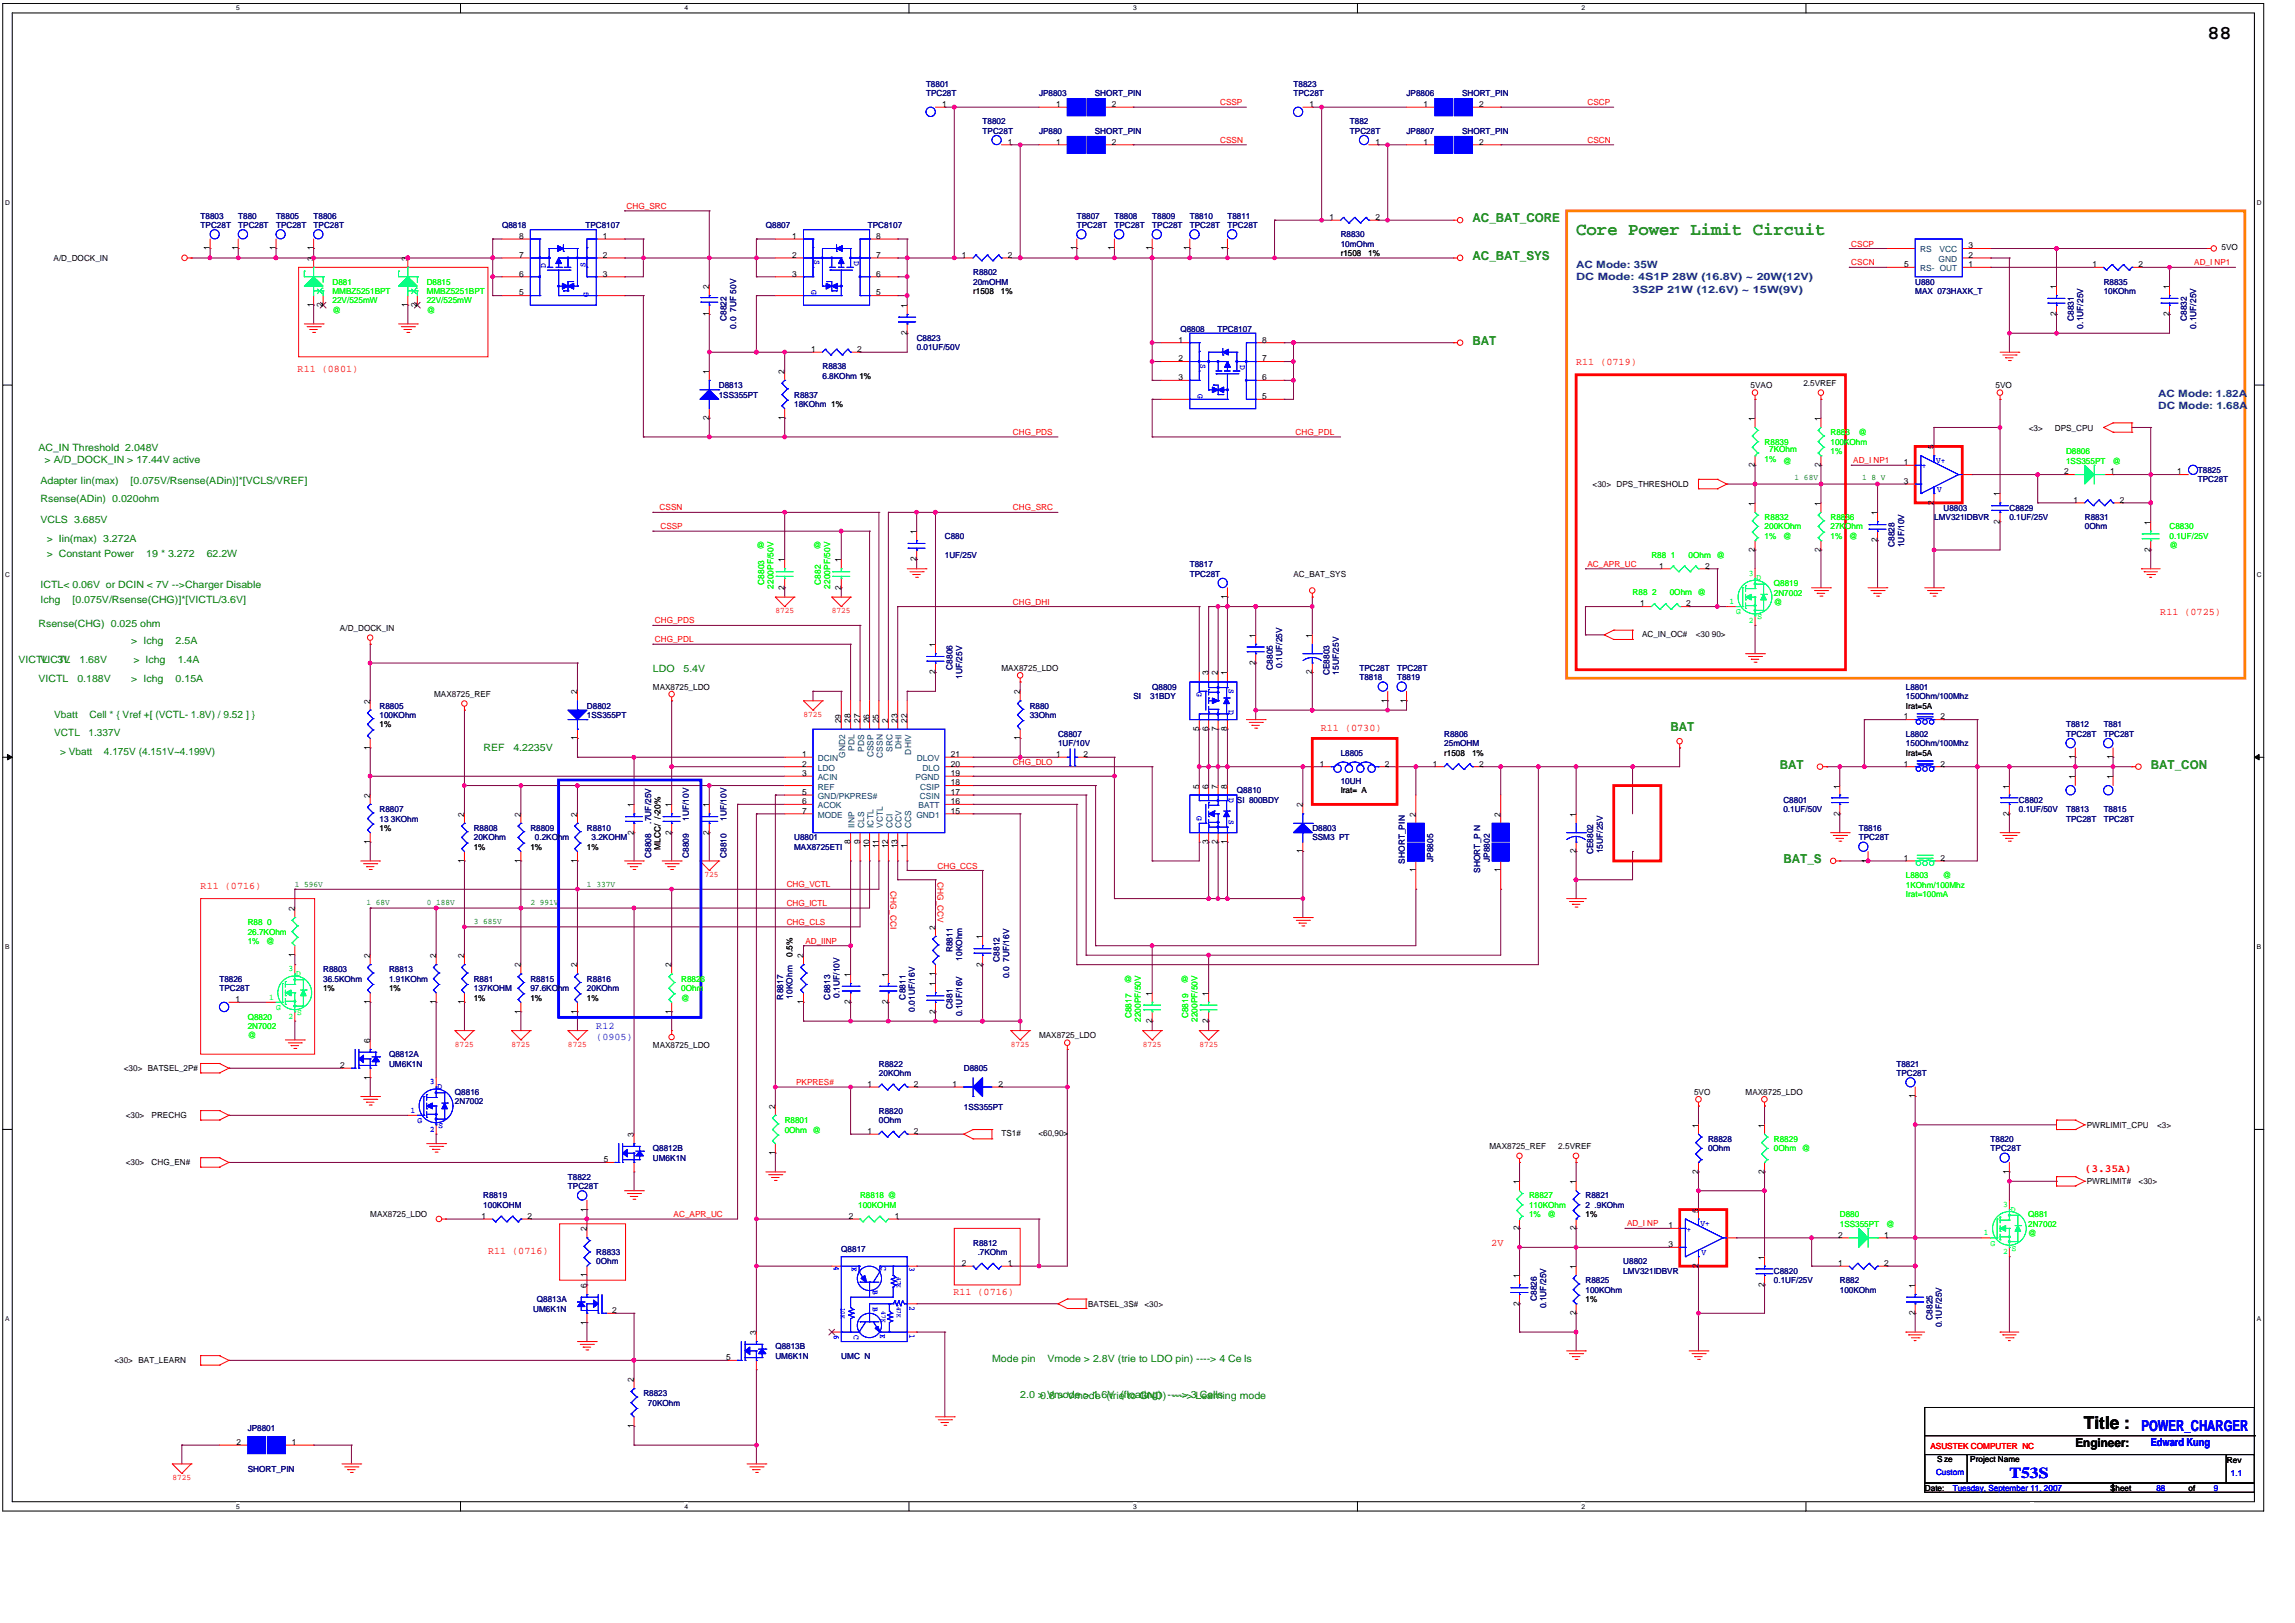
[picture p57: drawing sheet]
<svg xmlns="http://www.w3.org/2000/svg" width="297mm" height="210mm" viewBox="0 0 297 210" stroke-linecap="round" stroke-linejoin="round" font-family="sans-serif">
<defs><g id="words">
<text font-size="2.5" x="285.7" y="5">88</text>
<text font-size="2.3" fill="#008000" x="204" y="30.4">Core Power Limit Circuit</text>
<text font-size="2.3" x="269.7" y="184.9">Title :</text>
<g font-size="2" fill="#00f">
<text x="277.1" y="185.2">POWER_CHARGER</text>
<text x="260" y="191.2">T53S</text>
</g>
<g font-size="1.6" fill="#008000">
<text x="190.6" y="28.7">AC_BAT_CORE</text>
<text x="190.6" y="33.6">AC_BAT_SYS</text>
<text x="190.6" y="44.6">BAT</text>
<text x="216.2" y="94.6">BAT</text>
<text x="230.3" y="99.4">BAT</text>
<text x="278.3" y="99.4">BAT_CON</text>
<text x="230.8" y="111.6">BAT_S</text>
</g>
<text font-size="1.6" x="268.6" y="187.2">Engineer:</text>
<text font-size="1.4" fill="#f00" x="269.8" y="151.6">(3.35A)</text>
<text font-size="1.4" fill="#00f" x="278.3" y="187.2">Edward Kung</text>
<g font-size="1.3" fill="#004080">
<text x="204" y="34.7">AC Mode: 35W</text>
<text x="204" y="36.3">DC Mode: 4S1P 28W (16.8V) ~ 20W(12V)</text>
<text x="211.3" y="37.9">3S2P 21W (12.6V) ~ 15W(9V)</text>
<text x="279.3" y="51.4">AC Mode: 1.82A</text>
<text x="279.3" y="52.9">DC Mode: 1.68A</text>
</g>
<g font-size="1.3" fill="#f00">
<text x="204" y="47.2">R11 (0719)</text>
<text x="38.5" y="48.1">R11 (0801)</text>
<text x="279.6" y="79.6">R11 (0725)</text>
<text x="170.9" y="94.6">R11 (0730)</text>
<text x="26" y="115">R11 (0716)</text>
<text x="193" y="161.3">2V</text>
<text x="63.2" y="162.2">R11 (0716)</text>
<text x="123.4" y="167.6">R11 (0716)</text>
</g>
<g font-size="1.3" fill="#008000">
<text x="5" y="58.4">AC_IN Threshold 2.048V</text>
<text x="5.8" y="59.9">&gt; A/D_DOCK_IN &gt; 17.44V active</text>
<text x="5.2" y="62.6">Adapter Iin(max)</text>
<text x="5.2" y="65">Rsense(ADin) 0.020ohm</text>
<text x="16.9" y="62.6">[0.075V/Rsense(ADin)]*[VCLS/VREF]</text>
<text x="5.2" y="67.7">VCLS 3.685V</text>
<text x="6" y="70.1">&gt; Iin(max) 3.272A</text>
<text x="5.2" y="76">ICTL&lt; 0.06V or DCIN &lt; 7V --&gt;Charger Disable</text>
<text x="6" y="72.1">&gt; Constant Power</text>
<text x="18.9" y="72.1">19 * 3.272</text>
<text x="26.7" y="72.1">62.2W</text>
<text x="5" y="81.1">Rsense(CHG) 0.025 ohm</text>
<text x="5.2" y="78.1">Ichg</text>
<text x="9.4" y="78.1">[0.075V/Rsense(CHG)]*[VICTL/3.6V]</text>
<text x="17" y="83.4">&gt; Ichg</text>
<text x="22.7" y="83.4">2.5A</text>
<text x="2.4" y="85.8">VICTL</text>
<text x="5" y="88.2">VICTL</text>
<text x="5.2" y="85.8">VICTL</text>
<text x="7.4" y="85.8">3V</text>
<text x="10" y="88.2">0.188V</text>
<text x="10.3" y="85.8">1.68V</text>
<text x="17" y="88.2">&gt; Ichg</text>
<text x="17.3" y="85.8">&gt; Ichg</text>
<text x="22.7" y="88.2">0.15A</text>
<text x="23" y="85.8">1.4A</text>
<text x="84.5" y="87">LDO</text>
<text x="88.4" y="87">5.4V</text>
<text x="7" y="95.3">VCTL</text>
<text x="7" y="92.9">Vbatt</text>
<text x="11.5" y="95.3">1.337V</text>
<text x="11.6" y="92.9">Cell * { Vref +[ (VCTL- 1.8V) / 9.52 ] }</text>
<text x="7.8" y="97.7">&gt; Vbatt</text>
<text x="13.4" y="97.7">4.175V (4.151V~4.199V)</text>
<text x="62.6" y="97.1">REF</text>
<text x="66.4" y="97.1">4.2235V</text>
<text x="128.4" y="176.2">Mode pin</text>
<text x="135.5" y="176.2">Vmode &gt; 2.8V (trie to LDO pin) ----&gt; 4 Ce ls</text>
<text x="132" y="180.9">2.0 &gt; Vmode &gt; 1.6V (floating) ----&gt; 3 Cells</text>
<text x="134.6" y="181">0.8 &gt; Vmode (trie to GND) ----&gt; Learning mode</text>
</g>
<g font-size="1.3" fill="#00f">
<text x="77.2" y="133.2">R12</text>
<text x="77.2" y="134.6">(0905)</text>
</g>
<g font-size="1.1" fill="#000080">
<text x="119.8" y="11.2">T8801</text>
<text x="167.4" y="11.2">T8823</text>
<text x="119.8" y="12.4">TPC28T</text>
<text x="127.2" y="16.1">T8802</text>
<text x="127.2" y="17.3">TPC28T</text>
<text x="134.5" y="12.4">JP8803</text>
<text x="134.5" y="17.3">JP880</text>
<text x="141.7" y="12.4">SHORT_PIN</text>
<text x="141.7" y="17.3">SHORT_PIN</text>
<text x="167.4" y="12.4">TPC28T</text>
<text x="174.7" y="16.1">T882</text>
<text x="174.7" y="17.3">TPC28T</text>
<text x="182" y="12.4">JP8806</text>
<text x="182" y="17.3">JP8807</text>
<text x="189.2" y="12.4">SHORT_PIN</text>
<text x="189.2" y="17.3">SHORT_PIN</text>
<text x="26" y="28.3">T8803</text>
<text x="26" y="29.5">TPC28T</text>
<text x="30.8" y="28.3">T880</text>
<text x="30.8" y="29.5">TPC28T</text>
<text x="35.7" y="28.3">T8805</text>
<text x="35.7" y="29.5">TPC28T</text>
<text x="40.6" y="28.3">T8806</text>
<text x="40.6" y="29.5">TPC28T</text>
<text x="65" y="29.5">Q8818</text>
<text x="75.8" y="29.5">TPC8107</text>
<text x="99.1" y="29.5">Q8807</text>
<text x="112.3" y="29.5">TPC8107</text>
<text x="139.4" y="28.3">T8807</text>
<text x="139.4" y="29.5">TPC28T</text>
<text x="144.2" y="28.3">T8808</text>
<text x="144.2" y="29.5">TPC28T</text>
<text x="149.1" y="28.3">T8809</text>
<text x="149.1" y="29.5">TPC28T</text>
<text x="154" y="28.3">T8810</text>
<text x="154" y="29.5">TPC28T</text>
<text x="158.8" y="28.3">T8811</text>
<text x="158.8" y="29.5">TPC28T</text>
<text x="125.9" y="35.6">R8802</text>
<text x="173.5" y="30.7">R8830</text>
<text x="173.5" y="31.9">10mOhm</text>
<text x="94" y="41.6" transform="rotate(-90 94 41.6)">C8822</text>
<text x="125.9" y="36.8">20mOHM</text>
<text x="247.9" y="36.8">U880</text>
<text x="247.9" y="38">MAX 073HAXK_T</text>
<text x="268.4" y="41.6" transform="rotate(-90 268.4 41.6)">C8831</text>
<text x="272.2" y="36.8">R8835</text>
<text x="272.2" y="38">10KOhm</text>
<text x="283" y="41.6" transform="rotate(-90 283 41.6)">C8832</text>
<text x="95.2" y="42.5" transform="rotate(-90 95.2 42.5)">0.0 7UF 50V</text>
<text x="106.4" y="47.8">R8838</text>
<text x="118.6" y="44.1">C8823</text>
<text x="118.6" y="45.3">0.01UF/50V</text>
<text x="152.8" y="42.9">Q8808</text>
<text x="157.6" y="42.9">TPC8107</text>
<text x="269.6" y="42.5" transform="rotate(-90 269.6 42.5)">0.1UF/25V</text>
<text x="284.2" y="42.5" transform="rotate(-90 284.2 42.5)">0.1UF/25V</text>
<text x="93" y="50.2">D8813</text>
<text x="93" y="51.4">1SS355PT</text>
<text x="102.8" y="51.4">R8837</text>
<text x="102.8" y="52.7">18KOhm 1%</text>
<text x="106.4" y="49">6.8KOhm 1%</text>
<text x="284.4" y="61.2">T8825</text>
<text x="284.4" y="62.4">TPC28T</text>
<text x="122.3" y="69.7">C880</text>
<text x="245.2" y="70.8" transform="rotate(-90 245.2 70.8)">C8828</text>
<text x="246.4" y="70.8" transform="rotate(-90 246.4 70.8)">1UF/10V</text>
<text x="250.3" y="67.3">LMV321IDBVR</text>
<text x="251.5" y="66.1">U8803</text>
<text x="260" y="66.1">C8829</text>
<text x="260" y="67.3">0.1UF/25V</text>
<text x="269.8" y="67.3">R8831</text>
<text x="269.8" y="68.5">0Ohm</text>
<text x="122.3" y="72.2">1UF/25V</text>
<text x="154" y="73.4">T8817</text>
<text x="154" y="74.6">TPC28T</text>
<text x="123.3" y="86.7" transform="rotate(-90 123.3 86.7)">C8806</text>
<text x="124.5" y="87.8" transform="rotate(-90 124.5 87.8)">1UF/25V</text>
<text x="149.1" y="89.2">Q8809</text>
<text x="164.7" y="86.7" transform="rotate(-90 164.7 86.7)">C8805</text>
<text x="165.9" y="86.4" transform="rotate(-90 165.9 86.4)">0.1UF/25V</text>
<text x="172" y="87.4" transform="rotate(-90 172 87.4)">CE8803</text>
<text x="173.3" y="87.3" transform="rotate(-90 173.3 87.3)">15UF/25V</text>
<text x="175.9" y="88">T8818</text>
<text x="175.9" y="86.8">TPC28T</text>
<text x="180.8" y="88">T8819</text>
<text x="180.8" y="86.8">TPC28T</text>
<text x="246.6" y="89.2">L8801</text>
<text x="49.1" y="91.7">R8805</text>
<text x="49.1" y="92.9">100KOhm</text>
<text x="76" y="91.7">D8802</text>
<text x="76" y="92.9">1SS355PT</text>
<text x="133.3" y="91.7">R880</text>
<text x="133.3" y="92.9">33Ohm</text>
<text x="136.9" y="95.3">C8807</text>
<text x="146.7" y="90.5">SI</text>
<text x="148.9" y="90.5">31BDY</text>
<text x="186.9" y="95.3">R8806</text>
<text x="246.6" y="90.5">150Ohm/100Mhz</text>
<text x="246.6" y="95.3">L8802</text>
<text x="267.4" y="94.1">T8812</text>
<text x="267.4" y="95.3">TPC28T</text>
<text x="272.2" y="94.1">T881</text>
<text x="272.2" y="95.3">TPC28T</text>
<text x="136.9" y="96.5">1UF/10V</text>
<text x="173.5" y="97.8">L8805</text>
<text x="173.5" y="101.4">10UH</text>
<text x="186.9" y="96.5">25mOHM</text>
<text x="246.6" y="96.5">150Ohm/100Mhz</text>
<text x="49.1" y="105.1">R8807</text>
<text x="49.1" y="106.3">13 3KOhm</text>
<text x="61.3" y="107.5">R8808</text>
<text x="68.6" y="107.5">R8809</text>
<text x="76" y="107.5">R8810</text>
<text x="84.3" y="106.6" transform="rotate(-90 84.3 106.6)">.7UF/25V</text>
<text x="89.1" y="106.2" transform="rotate(-90 89.1 106.2)">1UF/10V</text>
<text x="94" y="106.2" transform="rotate(-90 94 106.2)">1UF/10V</text>
<text x="160.1" y="102.6">Q8810</text>
<text x="160.1" y="103.9">SI 800BDY</text>
<text x="169.8" y="107.5">D8803</text>
<text x="230.8" y="103.9">C8801</text>
<text x="230.8" y="105.1">0.1UF/50V</text>
<text x="240.6" y="107.5">T8816</text>
<text x="261.3" y="103.9">C8802</text>
<text x="261.3" y="105.1">0.1UF/50V</text>
<text x="267.4" y="105.1">T8813</text>
<text x="267.4" y="106.3">TPC28T</text>
<text x="272.2" y="105.1">T8815</text>
<text x="272.2" y="106.3">TPC28T</text>
<text x="61.3" y="108.7">20KOhm</text>
<text x="69.2" y="108.7">0.2KOhm</text>
<text x="76.5" y="108.7">3.2KOHM</text>
<text x="84.3" y="111" transform="rotate(-90 84.3 111)">C8808</text>
<text x="89.1" y="111" transform="rotate(-90 89.1 111)">C8809</text>
<text x="94" y="111" transform="rotate(-90 94 111)">C8810</text>
<text x="102.8" y="108.7">U8801</text>
<text x="102.8" y="110">MAX8725ETI</text>
<text x="169.8" y="108.7">SSM3 PT</text>
<text x="181.8" y="111.8" transform="rotate(-90 181.8 111.8)">SHORT_PIN</text>
<text x="185.5" y="111.5" transform="rotate(-90 185.5 111.5)">JP8805</text>
<text x="191.5" y="113" transform="rotate(-90 191.5 113)">SHORT_P N</text>
<text x="192.8" y="111.5" transform="rotate(-90 192.8 111.5)">JP8802</text>
<text x="206.2" y="110.6" transform="rotate(-90 206.2 110.6)">CE8802</text>
<text x="207.4" y="110.4" transform="rotate(-90 207.4 110.4)">15UF/25V</text>
<text x="240.6" y="108.7">TPC28T</text>
<text x="41.8" y="125.8">R8803</text>
<text x="50.3" y="125.8">R8813</text>
<text x="123.3" y="123.2" transform="rotate(-90 123.3 123.2)">R8811</text>
<text x="124.5" y="124.3" transform="rotate(-90 124.5 124.3)">10KOhm</text>
<text x="129.4" y="124.4" transform="rotate(-90 129.4 124.4)">C8812</text>
<text x="28.4" y="127">T8826</text>
<text x="28.4" y="128.3">TPC28T</text>
<text x="41.8" y="127">36.5KOhm</text>
<text x="50.3" y="127">1.91KOhm</text>
<text x="61.3" y="127">R881</text>
<text x="61.3" y="128.3">137KOHM</text>
<text x="68.6" y="127">R8815</text>
<text x="68.6" y="128.3">97.6KOhm</text>
<text x="76" y="127">R8816</text>
<text x="76" y="128.3">20KOhm</text>
<text x="101.3" y="129.3" transform="rotate(-90 101.3 129.3)">R8817</text>
<text x="102.6" y="129.2" transform="rotate(-90 102.6 129.2)">10KOhm</text>
<text x="107.4" y="129.3" transform="rotate(-90 107.4 129.3)">C8813</text>
<text x="108.6" y="129.1" transform="rotate(-90 108.6 129.1)">0.1UF/10V</text>
<text x="117.2" y="129.3" transform="rotate(-90 117.2 129.3)">C8811</text>
<text x="118.4" y="130.9" transform="rotate(-90 118.4 130.9)">0.01UF/16V</text>
<text x="123.3" y="130.5" transform="rotate(-90 123.3 130.5)">C881</text>
<text x="124.5" y="131.5" transform="rotate(-90 124.5 131.5)">0.1UF/16V</text>
<text x="130.6" y="126.6" transform="rotate(-90 130.6 126.6)">0.0 7UF/16V</text>
<text x="50.3" y="136.8">Q8812A</text>
<text x="50.3" y="138">UM6K1N</text>
<text x="58.9" y="141.7">Q8816</text>
<text x="58.9" y="142.9">2N7002</text>
<text x="113.7" y="138">R8822</text>
<text x="113.7" y="139.2">20KOhm</text>
<text x="124.7" y="138.6">D8805</text>
<text x="124.7" y="143.6">1SS355PT</text>
<text x="245.4" y="138">T8821</text>
<text x="245.4" y="139.2">TPC28T</text>
<text x="84.5" y="149">Q8812B</text>
<text x="113.7" y="144.1">R8820</text>
<text x="113.7" y="145.3">0Ohm</text>
<text x="221" y="147.7">R8828</text>
<text x="221" y="149">0Ohm</text>
<text x="257.6" y="147.7">T8820</text>
<text x="257.6" y="149">TPC28T</text>
<text x="62.5" y="155.1">R8819</text>
<text x="73.5" y="152.6">T8822</text>
<text x="73.5" y="153.8">TPC28T</text>
<text x="84.5" y="150.2">UM6K1N</text>
<text x="205.2" y="155.1">R8821</text>
<text x="62.5" y="156.3">100KOHM</text>
<text x="125.9" y="161.2">R8812</text>
<text x="205.2" y="156.3">2 .9KOhm</text>
<text x="77.2" y="162.4">R8833</text>
<text x="77.2" y="163.6">0Ohm</text>
<text x="108.9" y="162">Q8817</text>
<text x="126.5" y="162.4">.7KOhm</text>
<text x="205.2" y="166">R8825</text>
<text x="205.2" y="167.3">100KOhm</text>
<text x="210.1" y="163.6">U8802</text>
<text x="210.1" y="164.8">LMV321IDBVR</text>
<text x="229.6" y="164.8">C8820</text>
<text x="229.6" y="166">0.1UF/25V</text>
<text x="238.1" y="166">R882</text>
<text x="238.1" y="167.3">100KOhm</text>
<text x="69" y="169.7">UM6K1N</text>
<text x="69.5" y="168.5">Q8813A</text>
<text x="198.9" y="168.3" transform="rotate(-90 198.9 168.3)">C8826</text>
<text x="200.1" y="169.3" transform="rotate(-90 200.1 169.3)">0.1UF/25V</text>
<text x="250.1" y="170.8" transform="rotate(-90 250.1 170.8)">C8825</text>
<text x="251.3" y="171.7" transform="rotate(-90 251.3 171.7)">0.1UF/25V</text>
<text x="100.3" y="174.6">Q8813B</text>
<text x="100.3" y="175.8">UM6K1N</text>
<text x="108.9" y="175.8">UMC N</text>
<text x="32.1" y="185.2">JP8801</text>
<text x="83.3" y="180.7">R8823</text>
<text x="83.9" y="181.9">70KOhm</text>
<text x="32.1" y="190.4">SHORT_PIN</text>
</g>
<g font-size="1.1">
<text x="121.9" y="13.8">1</text>
<text x="136.7" y="13.8">1</text>
<text x="143.9" y="13.8">2</text>
<text x="169.5" y="13.8">1</text>
<text x="184.2" y="13.8">1</text>
<text x="191.4" y="13.8">2</text>
<text x="130.4" y="18.7">1</text>
<text x="136.7" y="18.7">1</text>
<text x="143.9" y="18.7">2</text>
<text x="178" y="18.7">1</text>
<text x="184.2" y="18.7">1</text>
<text x="191.4" y="18.7">2</text>
<text x="172" y="28.5">1</text>
<text x="178" y="28.5">2</text>
<text x="6.9" y="33.8">A/D_DOCK_IN</text>
<text x="27.2" y="32.4" transform="rotate(-90 27.2 32.4)">1</text>
<text x="30.8" y="32.4" transform="rotate(-90 30.8 32.4)">1</text>
<text x="35.7" y="32.4" transform="rotate(-90 35.7 32.4)">1</text>
<text x="40.6" y="33.7" transform="rotate(-90 40.6 33.7)">3</text>
<text x="40.6" y="32.4" transform="rotate(-90 40.6 32.4)">1</text>
<text x="52.8" y="33.7" transform="rotate(-90 52.8 33.7)">3</text>
<text x="67.2" y="35.8">6</text>
<text x="67.2" y="33.4">7</text>
<text x="67.2" y="30.9">8</text>
<text x="78" y="30.9">1</text>
<text x="78" y="33.4">2</text>
<text x="78" y="35.8">3</text>
<text x="102.5" y="30.9">1</text>
<text x="102.5" y="33.4">2</text>
<text x="102.5" y="35.8">3</text>
<text x="113.4" y="35.8">6</text>
<text x="113.4" y="33.4">7</text>
<text x="113.4" y="30.9">8</text>
<text x="124.5" y="33.4">1</text>
<text x="130.4" y="33.4">2</text>
<text x="139.3" y="32.4" transform="rotate(-90 139.3 32.4)">1</text>
<text x="144.2" y="32.4" transform="rotate(-90 144.2 32.4)">1</text>
<text x="149.1" y="32.4" transform="rotate(-90 149.1 32.4)">1</text>
<text x="154" y="32.4" transform="rotate(-90 154 32.4)">1</text>
<text x="158.8" y="32.4" transform="rotate(-90 158.8 32.4)">1</text>
<text x="173.5" y="33.2">r1508</text>
<text x="177.1" y="33.2">1%</text>
<text x="246.4" y="34.6">5</text>
<text x="254.7" y="33.4">2</text>
<text x="254.7" y="32.1">3</text>
<text x="254.7" y="34.6">1</text>
<text x="270.8" y="34.6">1</text>
<text x="276.7" y="34.6">2</text>
<text x="287.5" y="32.4">5VO</text>
<text x="40.6" y="39.7" transform="rotate(-90 40.6 39.7)">1</text>
<text x="41.8" y="39.7" transform="rotate(-90 41.8 39.7)">2</text>
<text x="52.8" y="39.7" transform="rotate(-90 52.8 39.7)">1</text>
<text x="54" y="39.7" transform="rotate(-90 54 39.7)">2</text>
<text x="67.2" y="38.2">5</text>
<text x="91.8" y="40.9" transform="rotate(-90 91.8 40.9)">1</text>
<text x="91.8" y="37.4" transform="rotate(-90 91.8 37.4)">2</text>
<text x="113.4" y="38.2">5</text>
<text x="117.4" y="39.8" transform="rotate(-90 117.4 39.8)">1</text>
<text x="125.9" y="38">r1508</text>
<text x="129.5" y="38">1%</text>
<text x="266.1" y="40.9" transform="rotate(-90 266.1 40.9)">2</text>
<text x="266.1" y="37.4" transform="rotate(-90 266.1 37.4)">1</text>
<text x="280.7" y="40.9" transform="rotate(-90 280.7 40.9)">2</text>
<text x="280.7" y="37.4" transform="rotate(-90 280.7 37.4)">1</text>
<text x="105" y="45.6">1</text>
<text x="110.9" y="45.6">2</text>
<text x="117.4" y="43.4" transform="rotate(-90 117.4 43.4)">2</text>
<text x="152.5" y="44.3">1</text>
<text x="152.5" y="46.8">2</text>
<text x="163.4" y="46.8">7</text>
<text x="163.4" y="44.3">8</text>
<text x="91.8" y="48.4" transform="rotate(-90 91.8 48.4)">1</text>
<text x="101.5" y="48.4" transform="rotate(-90 101.5 48.4)">2</text>
<text x="152.5" y="49.2">3</text>
<text x="163.4" y="51.7">5</text>
<text x="163.4" y="49.2">6</text>
<text x="226.5" y="50.2">5VAO</text>
<text x="233.4" y="50">2.5VREF</text>
<text x="258.2" y="50.2">5VO</text>
<text x="91.8" y="54.3" transform="rotate(-90 91.8 54.3)">2</text>
<text x="101.5" y="54.3" transform="rotate(-90 101.5 54.3)">1</text>
<text x="227.1" y="54.5" transform="rotate(-90 227.1 54.5)">1</text>
<text x="235.6" y="54.5" transform="rotate(-90 235.6 54.5)">1</text>
<text x="250.3" y="58.1" transform="rotate(-90 250.3 58.1)">5</text>
<text x="262.5" y="55.7">&lt;3&gt;</text>
<text x="265.9" y="55.7">DPS_CPU</text>
<text x="206.1" y="63">&lt;30&gt; DPS_THRESHOLD</text>
<text x="227.1" y="65.5" transform="rotate(-90 227.1 65.5)">1</text>
<text x="227.1" y="60.4" transform="rotate(-90 227.1 60.4)">2</text>
<text x="235.6" y="65.5" transform="rotate(-90 235.6 65.5)">1</text>
<text x="235.6" y="60.4" transform="rotate(-90 235.6 60.4)">2</text>
<text x="246.4" y="60.2">1</text>
<text x="246.4" y="62.6">3</text>
<text x="250.3" y="65.3" transform="rotate(-90 250.3 65.3)">2</text>
<text x="258.8" y="64.2" transform="rotate(-90 258.8 64.2)">1</text>
<text x="267.1" y="61.4">2</text>
<text x="268.3" y="65">1</text>
<text x="273.1" y="61.4">1</text>
<text x="274.3" y="65">2</text>
<text x="281.8" y="61.4">1</text>
<text x="118.6" y="69.1" transform="rotate(-90 118.6 69.1)">1</text>
<text x="227.1" y="71.4" transform="rotate(-90 227.1 71.4)">2</text>
<text x="235.6" y="71.4" transform="rotate(-90 235.6 71.4)">2</text>
<text x="243" y="70.2" transform="rotate(-90 243 70.2)">2</text>
<text x="243" y="66.7" transform="rotate(-90 243 66.7)">1</text>
<text x="258.8" y="67.8" transform="rotate(-90 258.8 67.8)">2</text>
<text x="278.3" y="71.4" transform="rotate(-90 278.3 71.4)">2</text>
<text x="278.3" y="67.9" transform="rotate(-90 278.3 67.9)">1</text>
<text x="101.5" y="76.3" transform="rotate(-90 101.5 76.3)">2</text>
<text x="101.5" y="72.8" transform="rotate(-90 101.5 72.8)">1</text>
<text x="108.9" y="76.3" transform="rotate(-90 108.9 76.3)">2</text>
<text x="108.9" y="72.8" transform="rotate(-90 108.9 72.8)">1</text>
<text x="118.6" y="72.6" transform="rotate(-90 118.6 72.6)">2</text>
<text x="158.8" y="77.5" transform="rotate(-90 158.8 77.5)">1</text>
<text x="167.4" y="74.6">AC_BAT_SYS</text>
<text x="214.7" y="73.6">1</text>
<text x="220.7" y="73.6">2</text>
<text x="44" y="81.7">A/D_DOCK_IN</text>
<text x="121" y="83.7" transform="rotate(-90 121 83.7)">1</text>
<text x="162.5" y="82.5" transform="rotate(-90 162.5 82.5)">1</text>
<text x="169.8" y="82.5" transform="rotate(-90 169.8 82.5)">1</text>
<text x="212.3" y="78.5">1</text>
<text x="212.5" y="82.4">AC_IN_OC#</text>
<text x="218.2" y="78.5">2</text>
<text x="219.5" y="82.4">&lt;30 90&gt;</text>
<text x="74.7" y="89.8" transform="rotate(-90 74.7 89.8)">2</text>
<text x="84.5" y="89.2">MAX8725_LDO</text>
<text x="121" y="87.3" transform="rotate(-90 121 87.3)">2</text>
<text x="129.6" y="86.8">MAX8725_LDO</text>
<text x="132" y="89.8" transform="rotate(-90 132 89.8)">2</text>
<text x="156.4" y="87.4" transform="rotate(-90 156.4 87.4)">3</text>
<text x="157.6" y="87.4" transform="rotate(-90 157.6 87.4)">2</text>
<text x="158.8" y="87.4" transform="rotate(-90 158.8 87.4)">1</text>
<text x="162.5" y="86" transform="rotate(-90 162.5 86)">2</text>
<text x="169.8" y="87.3" transform="rotate(-90 169.8 87.3)">2</text>
<text x="47.9" y="91" transform="rotate(-90 47.9 91)">2</text>
<text x="49.1" y="94.1">1%</text>
<text x="56.2" y="90.2">MAX8725_REF</text>
<text x="74.7" y="95.8" transform="rotate(-90 74.7 95.8)">1</text>
<text x="108.9" y="93.6" transform="rotate(-90 108.9 93.6)">29</text>
<text x="110.1" y="93.6" transform="rotate(-90 110.1 93.6)">28</text>
<text x="111.3" y="93.6" transform="rotate(-90 111.3 93.6)">27</text>
<text x="112.5" y="93.6" transform="rotate(-90 112.5 93.6)">26</text>
<text x="113.7" y="93.6" transform="rotate(-90 113.7 93.6)">25</text>
<text x="115" y="93.6" transform="rotate(-90 115 93.6)">2</text>
<text x="116.2" y="93.6" transform="rotate(-90 116.2 93.6)">23</text>
<text x="117.4" y="93.6" transform="rotate(-90 117.4 93.6)">22</text>
<text x="132" y="95.8" transform="rotate(-90 132 95.8)">1</text>
<text x="155.2" y="94.6" transform="rotate(-90 155.2 94.6)">5</text>
<text x="156.4" y="94.6" transform="rotate(-90 156.4 94.6)">6</text>
<text x="157.6" y="94.6" transform="rotate(-90 157.6 94.6)">7</text>
<text x="158.8" y="94.6" transform="rotate(-90 158.8 94.6)">8</text>
<text x="179.6" y="90.9" transform="rotate(-90 179.6 90.9)">1</text>
<text x="182" y="90.9" transform="rotate(-90 182 90.9)">1</text>
<text x="246.4" y="93.1">1</text>
<text x="246.6" y="91.7">Irat=5A</text>
<text x="251.1" y="93.1">2</text>
<text x="47.9" y="97" transform="rotate(-90 47.9 97)">1</text>
<text x="103.8" y="98">1</text>
<text x="103.8" y="99.2">2</text>
<text x="103.8" y="100.4">3</text>
<text x="123" y="100.4">19</text>
<text x="123" y="98">21</text>
<text x="123" y="101.6">18</text>
<text x="123.1" y="99.2">20</text>
<text x="136.7" y="98">1</text>
<text x="140.2" y="98">2</text>
<text x="170.8" y="99.2">1</text>
<text x="179.2" y="99.2">2</text>
<text x="185.4" y="99.2">1</text>
<text x="186.9" y="97.8">r1508</text>
<text x="190.5" y="97.8">1%</text>
<text x="191.4" y="99.2">2</text>
<text x="246.4" y="99.2">1</text>
<text x="246.6" y="97.8">Irat=5A</text>
<text x="251.1" y="99.2">2</text>
<text x="268.6" y="100.8" transform="rotate(-90 268.6 100.8)">1</text>
<text x="268.6" y="98.2" transform="rotate(-90 268.6 98.2)">1</text>
<text x="273.4" y="100.8" transform="rotate(-90 273.4 100.8)">1</text>
<text x="273.4" y="98.2" transform="rotate(-90 273.4 98.2)">1</text>
<text x="47.9" y="103.2" transform="rotate(-90 47.9 103.2)">2</text>
<text x="49.1" y="107.5">1%</text>
<text x="60.1" y="105.7" transform="rotate(-90 60.1 105.7)">2</text>
<text x="67.4" y="105.7" transform="rotate(-90 67.4 105.7)">2</text>
<text x="74.7" y="105.7" transform="rotate(-90 74.7 105.7)">2</text>
<text x="82" y="108" transform="rotate(-90 82 108)">2</text>
<text x="82" y="104.5" transform="rotate(-90 82 104.5)">1</text>
<text x="86.9" y="108" transform="rotate(-90 86.9 108)">2</text>
<text x="86.9" y="104.5" transform="rotate(-90 86.9 104.5)">1</text>
<text x="91.8" y="108" transform="rotate(-90 91.8 108)">2</text>
<text x="91.8" y="104.5" transform="rotate(-90 91.8 104.5)">1</text>
<text x="103.8" y="102.9">5</text>
<text x="103.8" y="104.1">6</text>
<text x="103.8" y="105.3">7</text>
<text x="123" y="105.3">15</text>
<text x="123" y="104.1">16</text>
<text x="123" y="102.9">17</text>
<text x="155.2" y="102" transform="rotate(-90 155.2 102)">5</text>
<text x="156.4" y="102" transform="rotate(-90 156.4 102)">6</text>
<text x="157.6" y="102" transform="rotate(-90 157.6 102)">7</text>
<text x="158.8" y="102" transform="rotate(-90 158.8 102)">8</text>
<text x="168.6" y="104.5" transform="rotate(-90 168.6 104.5)">2</text>
<text x="173.5" y="102.7">Irat= A</text>
<text x="183.2" y="105.7" transform="rotate(-90 183.2 105.7)">2</text>
<text x="194.2" y="105.7" transform="rotate(-90 194.2 105.7)">2</text>
<text x="204" y="105.7" transform="rotate(-90 204 105.7)">1</text>
<text x="238.1" y="105.5" transform="rotate(-90 238.1 105.5)">2</text>
<text x="238.1" y="102" transform="rotate(-90 238.1 102)">1</text>
<text x="260" y="105.5" transform="rotate(-90 260 105.5)">2</text>
<text x="260" y="102" transform="rotate(-90 260 102)">1</text>
<text x="47.9" y="109.2" transform="rotate(-90 47.9 109.2)">1</text>
<text x="60.1" y="111.6" transform="rotate(-90 60.1 111.6)">1</text>
<text x="61.3" y="110">1%</text>
<text x="67.4" y="111.6" transform="rotate(-90 67.4 111.6)">1</text>
<text x="68.6" y="110">1%</text>
<text x="74.7" y="111.6" transform="rotate(-90 74.7 111.6)">1</text>
<text x="76" y="110">1%</text>
<text x="85.5" y="110" transform="rotate(-90 85.5 110)">MLCC/ /-20%</text>
<text x="110.1" y="109.2" transform="rotate(-90 110.1 109.2)">8</text>
<text x="111.3" y="109.2" transform="rotate(-90 111.3 109.2)">9</text>
<text x="112.5" y="109.8" transform="rotate(-90 112.5 109.8)">10</text>
<text x="113.7" y="109.8" transform="rotate(-90 113.7 109.8)">11</text>
<text x="115" y="109.8" transform="rotate(-90 115 109.8)">12</text>
<text x="116.2" y="109.8" transform="rotate(-90 116.2 109.8)">13</text>
<text x="117.4" y="109.8" transform="rotate(-90 117.4 109.8)">1</text>
<text x="156.4" y="109.2" transform="rotate(-90 156.4 109.2)">3</text>
<text x="157.6" y="109.2" transform="rotate(-90 157.6 109.2)">2</text>
<text x="158.8" y="109.2" transform="rotate(-90 158.8 109.2)">1</text>
<text x="168.6" y="110.4" transform="rotate(-90 168.6 110.4)">1</text>
<text x="183.2" y="112.9" transform="rotate(-90 183.2 112.9)">1</text>
<text x="194.2" y="112.9" transform="rotate(-90 194.2 112.9)">1</text>
<text x="204" y="110.4" transform="rotate(-90 204 110.4)">2</text>
<text x="241.7" y="111.6" transform="rotate(-90 241.7 111.6)">1</text>
<text x="246.4" y="111.4">1</text>
<text x="251.1" y="111.4">2</text>
<text x="38.1" y="117.9" transform="rotate(-90 38.1 117.9)">2</text>
<text x="38.1" y="123.8" transform="rotate(-90 38.1 123.8)">1</text>
<text x="47.9" y="124" transform="rotate(-90 47.9 124)">2</text>
<text x="56.4" y="124" transform="rotate(-90 56.4 124)">2</text>
<text x="60.1" y="124" transform="rotate(-90 60.1 124)">2</text>
<text x="67.4" y="125.2" transform="rotate(-90 67.4 125.2)">2</text>
<text x="74.7" y="125.2" transform="rotate(-90 74.7 125.2)">2</text>
<text x="86.9" y="125.2" transform="rotate(-90 86.9 125.2)">2</text>
<text x="102.6" y="123.8" transform="rotate(-90 102.6 123.8)">0.5%</text>
<text x="104" y="124" transform="rotate(-90 104 124)">2</text>
<text x="121" y="120.3" transform="rotate(-90 121 120.3)">2</text>
<text x="127.1" y="125.1" transform="rotate(-90 127.1 125.1)">2</text>
<text x="127.1" y="121.5" transform="rotate(-90 127.1 121.5)">1</text>
<text x="30.5" y="129.7">1</text>
<text x="41.8" y="128.3">1%</text>
<text x="47.9" y="129.9" transform="rotate(-90 47.9 129.9)">1</text>
<text x="50.3" y="128.3">1%</text>
<text x="56.4" y="129.9" transform="rotate(-90 56.4 129.9)">1</text>
<text x="60.1" y="129.9" transform="rotate(-90 60.1 129.9)">1</text>
<text x="61.3" y="129.5">1%</text>
<text x="67.4" y="131.2" transform="rotate(-90 67.4 131.2)">1</text>
<text x="68.6" y="129.5">1%</text>
<text x="74.7" y="131.2" transform="rotate(-90 74.7 131.2)">1</text>
<text x="76" y="129.5">1%</text>
<text x="86.9" y="131.2" transform="rotate(-90 86.9 131.2)">1</text>
<text x="104" y="129.9" transform="rotate(-90 104 129.9)">1</text>
<text x="110.1" y="129.9" transform="rotate(-90 110.1 129.9)">2</text>
<text x="110.1" y="126.4" transform="rotate(-90 110.1 126.4)">1</text>
<text x="114.9" y="129.9" transform="rotate(-90 114.9 129.9)">2</text>
<text x="114.9" y="126.4" transform="rotate(-90 114.9 126.4)">1</text>
<text x="121" y="131.2" transform="rotate(-90 121 131.2)">2</text>
<text x="121" y="127.6" transform="rotate(-90 121 127.6)">1</text>
<text x="121" y="126.3" transform="rotate(-90 121 126.3)">1</text>
<text x="149.1" y="128.8" transform="rotate(-90 149.1 128.8)">1</text>
<text x="156.4" y="128.8" transform="rotate(-90 156.4 128.8)">1</text>
<text x="47.9" y="134.9" transform="rotate(-90 47.9 134.9)">6</text>
<text x="84.5" y="135.6">MAX8725_LDO</text>
<text x="134.5" y="134.3">MAX8725_LDO</text>
<text x="149.1" y="132.4" transform="rotate(-90 149.1 132.4)">2</text>
<text x="156.4" y="132.4" transform="rotate(-90 156.4 132.4)">2</text>
<text x="16" y="138.6">&lt;30&gt; BATSEL_2P#</text>
<text x="44" y="138.2">2</text>
<text x="47.9" y="139.7" transform="rotate(-90 47.9 139.7)">1</text>
<text x="100.3" y="143.5" transform="rotate(-90 100.3 143.5)">2</text>
<text x="112.3" y="140.6">1</text>
<text x="118.3" y="140.6">2</text>
<text x="123.3" y="140.6">1</text>
<text x="129.2" y="140.6">2</text>
<text x="219.2" y="141.7">5VO</text>
<text x="225.9" y="141.7">MAX8725_LDO</text>
<text x="247.8" y="142.1" transform="rotate(-90 247.8 142.1)">1</text>
<text x="16.3" y="144.7">&lt;30&gt;</text>
<text x="19.6" y="144.7">PRECHG</text>
<text x="82" y="147.1" transform="rotate(-90 82 147.1)">3</text>
<text x="100.3" y="149.4" transform="rotate(-90 100.3 149.4)">1</text>
<text x="112.3" y="146.7">1</text>
<text x="118.3" y="146.7">2</text>
<text x="129.6" y="147">TS1#</text>
<text x="134.4" y="147">&lt;60,90&gt;</text>
<text x="192.8" y="148.7">MAX8725_REF</text>
<text x="201.7" y="148.7">2.5VREF</text>
<text x="219.8" y="145.9" transform="rotate(-90 219.8 145.9)">1</text>
<text x="228.3" y="145.9" transform="rotate(-90 228.3 145.9)">1</text>
<text x="270.1" y="145.9">PWRLIMIT_CPU</text>
<text x="279.1" y="145.9">&lt;3&gt;</text>
<text x="16.3" y="150.8">&lt;30&gt;</text>
<text x="19.6" y="150.8">CHG_EN#</text>
<text x="78.1" y="150.4">5</text>
<text x="196.6" y="153.2" transform="rotate(-90 196.6 153.2)">1</text>
<text x="204" y="153.2" transform="rotate(-90 204 153.2)">1</text>
<text x="219.8" y="151.9" transform="rotate(-90 219.8 151.9)">2</text>
<text x="228.3" y="151.9" transform="rotate(-90 228.3 151.9)">2</text>
<text x="260" y="151.9" transform="rotate(-90 260 151.9)">1</text>
<text x="270.1" y="153.3">PWRLIMIT#</text>
<text x="276.8" y="153.3">&lt;30&gt;</text>
<text x="47.9" y="157.5">MAX8725_LDO</text>
<text x="62.3" y="157.7">1</text>
<text x="68.3" y="157.7">2</text>
<text x="75.9" y="159.3" transform="rotate(-90 75.9 159.3)">2</text>
<text x="75.9" y="156.8" transform="rotate(-90 75.9 156.8)">1</text>
<text x="109.8" y="157.7">2</text>
<text x="115.8" y="157.7">1</text>
<text x="196.6" y="159.2" transform="rotate(-90 196.6 159.2)">2</text>
<text x="204" y="159.2" transform="rotate(-90 204 159.2)">2</text>
<text x="205.2" y="157.5">1%</text>
<text x="215.9" y="158.9">1</text>
<text x="215.9" y="161.4">3</text>
<text x="219.8" y="156.9" transform="rotate(-90 219.8 156.9)">5</text>
<text x="237.9" y="160.2">2</text>
<text x="243.8" y="160.2">1</text>
<text x="75.9" y="166.6" transform="rotate(-90 75.9 166.6)">6</text>
<text x="75.9" y="165.3" transform="rotate(-90 75.9 165.3)">1</text>
<text x="124.5" y="163.8">2</text>
<text x="130.4" y="163.8">1</text>
<text x="196.6" y="165.4" transform="rotate(-90 196.6 165.4)">1</text>
<text x="204" y="164.2" transform="rotate(-90 204 164.2)">1</text>
<text x="219.8" y="164.1" transform="rotate(-90 219.8 164.1)">2</text>
<text x="228.3" y="166.5" transform="rotate(-90 228.3 166.5)">2</text>
<text x="228.3" y="163" transform="rotate(-90 228.3 163)">1</text>
<text x="237.9" y="163.8">1</text>
<text x="243.8" y="163.8">2</text>
<text x="247.8" y="166.6" transform="rotate(-90 247.8 166.6)">1</text>
<text x="75.9" y="171.4" transform="rotate(-90 75.9 171.4)">1</text>
<text x="79.2" y="169.9">2</text>
<text x="97.9" y="172.7" transform="rotate(-90 97.9 172.7)">3</text>
<text x="140.8" y="169.1">BATSEL_3S#</text>
<text x="148.1" y="169.1">&lt;30&gt;</text>
<text x="196.6" y="169" transform="rotate(-90 196.6 169)">2</text>
<text x="204" y="170.2" transform="rotate(-90 204 170.2)">2</text>
<text x="205.2" y="168.5">1%</text>
<text x="247.8" y="170.2" transform="rotate(-90 247.8 170.2)">2</text>
<text x="14.8" y="176.4">&lt;30&gt; BAT_LEARN</text>
<text x="82" y="178.8" transform="rotate(-90 82 178.8)">2</text>
<text x="94" y="176">5</text>
<text x="82" y="184.8" transform="rotate(-90 82 184.8)">1</text>
<text x="30.6" y="187">2</text>
<text x="37.8" y="187">1</text>
<text x="250.7" y="189.2">S ze</text>
<text x="255" y="189.2">Project Name</text>
<text x="288.2" y="189.3">Rev</text>
<text x="249.1" y="192.9">Date:</text>
<text x="273.1" y="192.9">Sheet</text>
<text x="283.2" y="192.9">of</text>
</g>
<g font-size="1.1" fill="#f00">
<text x="157.9" y="13.6">CSSP</text>
<text x="205.4" y="13.6">CSCP</text>
<text x="157.9" y="18.5">CSSN</text>
<text x="205.4" y="18.5">CSCN</text>
<text x="81.1" y="27">CHG_SRC</text>
<text x="239.6" y="31.9">CSCP</text>
<text x="239.6" y="34.3">CSCN</text>
<text x="284" y="34.3">AD_I NP1</text>
<text x="131.1" y="56.3">CHG_PDS</text>
<text x="167.7" y="56.3">CHG_PDL</text>
<text x="239.8" y="59.9">AD_I NP1</text>
<text x="85.4" y="66">CSSN</text>
<text x="85.5" y="68.5">CSSP</text>
<text x="131.1" y="66">CHG_SRC</text>
<text x="205.4" y="73.3">AC_APR_UC</text>
<text x="84.7" y="83.1">CHG_PDL</text>
<text x="84.7" y="80.7">CHG_PDS</text>
<text x="100.3" y="79.4">8725</text>
<text x="107.6" y="79.4">8725</text>
<text x="131.1" y="78.2">CHG_DHI</text>
<text x="104" y="92.8">8725</text>
<text x="131.1" y="99">CHG_DLO</text>
<text x="91.2" y="113.5">725</text>
<text x="121.3" y="112.4">CHG_CCS</text>
<text x="101.8" y="119.7">CHG_CLS</text>
<text x="101.8" y="114.8">CHG_VCTL</text>
<text x="101.8" y="117.2">CHG_ICTL</text>
<text x="115.2" y="115.3" transform="rotate(90 115.2 115.3)">CHG_CCI</text>
<text x="121.3" y="114.1" transform="rotate(90 121.3 114.1)">CHG_CCV</text>
<text x="104.2" y="122.1">AD_IINP</text>
<text x="58.9" y="135.4">8725</text>
<text x="66.2" y="135.4">8725</text>
<text x="73.5" y="135.4">8725</text>
<text x="130.8" y="135.4">8725</text>
<text x="147.9" y="135.4">8725</text>
<text x="155.2" y="135.4">8725</text>
<text x="103" y="140.4">PKPRES#</text>
<text x="87.2" y="157.5">AC_APR_UC</text>
<text x="210.6" y="158.7">AD_I NP</text>
<text x="22.3" y="191.5">8725</text>
<text x="249.8" y="187.5">ASUSTEK COMPUTER NC</text>
</g>
<g font-size="1.1" fill="#00f">
<text x="70.6" y="34.6" transform="rotate(-90 70.6 34.6)">D</text>
<text x="75.8" y="34.5" transform="rotate(-90 75.8 34.5)">S</text>
<text x="105.4" y="33.7" transform="rotate(90 105.4 33.7)">S</text>
<text x="110.5" y="33.8" transform="rotate(90 110.5 33.8)">D</text>
<text x="76.2" y="38.4" transform="rotate(-90 76.2 38.4)">G</text>
<text x="105" y="37.5" transform="rotate(90 105 37.5)">G</text>
<text x="155.4" y="47" transform="rotate(90 155.4 47)">S</text>
<text x="160.5" y="47.2" transform="rotate(90 160.5 47.2)">D</text>
<text x="155" y="50.9" transform="rotate(90 155 50.9)">G</text>
<text x="250.5" y="59.9">V+</text>
<text x="248.7" y="60.6">+</text>
<text x="250.7" y="63.7">V</text>
<text x="154.9" y="89.6" transform="rotate(90 154.9 89.6)">G</text>
<text x="159" y="89.1" transform="rotate(90 159 89.1)">S</text>
<text x="159" y="91.9" transform="rotate(90 159 91.9)">D</text>
<text x="154.9" y="105.6" transform="rotate(90 154.9 105.6)">G</text>
<text x="159" y="103.2" transform="rotate(90 159 103.2)">D</text>
<text x="159" y="106" transform="rotate(90 159 106)">S</text>
<text x="53.1" y="144">1</text>
<text x="55.6" y="140.3">3</text>
<text x="56.6" y="140.9">D</text>
<text x="54" y="145.3">G</text>
<text x="55.6" y="146.4">2</text>
<text x="56.8" y="146">S</text>
<text x="218.2" y="159.3">+</text>
<text x="220.1" y="158.6">V+</text>
<text x="107.9" y="163.8" transform="rotate(90 107.9 163.8)">4</text>
<text x="110.2" y="163.9" transform="rotate(90 110.2 163.9)">E</text>
<text x="112.9" y="167" transform="rotate(90 112.9 167)">B</text>
<text x="114" y="163.8" transform="rotate(90 114 163.8)">C</text>
<text x="117.7" y="163.9" transform="rotate(90 117.7 163.9)">3</text>
<text x="220.2" y="162.4">V</text>
<text x="107.9" y="172.7" transform="rotate(90 107.9 172.7)">6</text>
<text x="110.5" y="172.7" transform="rotate(90 110.5 172.7)">C</text>
<text x="112.9" y="169.1" transform="rotate(90 112.9 169.1)">B</text>
<text x="113.9" y="172.6" transform="rotate(90 113.9 172.6)">E</text>
<text x="117.7" y="169" transform="rotate(90 117.7 169)">2</text>
<text x="117.7" y="172.6" transform="rotate(90 117.7 172.6)">1</text>
<text x="250.5" y="190.9">Custom</text>
<text x="288.7" y="191">1.1</text>
<text x="252.7" y="192.9">Tuesday, September 11, 2007</text>
<text x="279.1" y="192.9">88</text>
<text x="286.5" y="192.9">9</text>
</g>
<g font-size="1.1" fill="#004080">
<text x="248.5" y="32.7">RS</text>
<text x="248.5" y="35.1">RS- OUT</text>
<text x="250.9" y="33.9">GND</text>
<text x="251" y="32.7">VCC</text>
<text x="105.8" y="98.5">DCIN</text>
<text x="105.8" y="99.7">LDO</text>
<text x="105.8" y="100.9">ACIN</text>
<text x="109.4" y="98" transform="rotate(-90 109.4 98)">GND2</text>
<text x="110.6" y="97.1" transform="rotate(-90 110.6 97.1)">PDL</text>
<text x="111.8" y="97.2" transform="rotate(-90 111.8 97.2)">PDS</text>
<text x="113" y="98" transform="rotate(-90 113 98)">CSSP</text>
<text x="114.3" y="98" transform="rotate(-90 114.3 98)">CSSN</text>
<text x="115.5" y="97.3" transform="rotate(-90 115.5 97.3)">SRC</text>
<text x="116.7" y="96.9" transform="rotate(-90 116.7 96.9)">DHI</text>
<text x="117.9" y="97.6" transform="rotate(-90 117.9 97.6)">DHIV</text>
<text x="118.5" y="100.9">PGND</text>
<text x="118.7" y="98.5">DLOV</text>
<text x="119.4" y="99.7">DLO</text>
<text x="105.8" y="102.2">REF</text>
<text x="105.8" y="103.4">GND/PKPRES#</text>
<text x="105.8" y="104.6">ACOK</text>
<text x="105.8" y="105.8">MODE</text>
<text x="110.6" y="107.1" transform="rotate(-90 110.6 107.1)">IINP</text>
<text x="111.8" y="107.1" transform="rotate(-90 111.8 107.1)">CLS</text>
<text x="113" y="107.1" transform="rotate(-90 113 107.1)">ICTL</text>
<text x="114.3" y="107.1" transform="rotate(-90 114.3 107.1)">VCTL</text>
<text x="115.5" y="107.1" transform="rotate(-90 115.5 107.1)">CCI</text>
<text x="116.7" y="107.1" transform="rotate(-90 116.7 107.1)">CCV</text>
<text x="117.9" y="107.1" transform="rotate(-90 117.9 107.1)">CCS</text>
<text x="118.6" y="105.8">GND1</text>
<text x="118.9" y="104.6">BATT</text>
<text x="119" y="103.4">CSIN</text>
<text x="119.1" y="102.2">CSIP</text>
</g>
<g font-size="1.1" fill="#0f0">
<text x="43" y="36.8">D881</text>
<text x="43" y="38">MMBZ5251BPT</text>
<text x="43" y="39.3">22V/525mW</text>
<text x="43" y="40.5">@</text>
<text x="55.2" y="36.8">D8815</text>
<text x="55.2" y="38">MMBZ5251BPT</text>
<text x="55.2" y="39.3">22V/525mW</text>
<text x="55.2" y="40.5">@</text>
<text x="228.4" y="57.5">R8839</text>
<text x="228.4" y="59.7">1%</text>
<text x="228.9" y="58.5">7KOhm</text>
<text x="230.8" y="60">@</text>
<text x="236.9" y="56.3">R883</text>
<text x="236.9" y="57.5">100KOhm</text>
<text x="236.9" y="58.8">1%</text>
<text x="240.5" y="56.3">@</text>
<text x="267.4" y="58.8">D8806</text>
<text x="267.4" y="60">1SS355PT</text>
<text x="273.4" y="60">@</text>
<text x="97.9" y="71">@</text>
<text x="105.2" y="71">@</text>
<text x="228.4" y="67.3">R8832</text>
<text x="228.4" y="68.5">200KOhm</text>
<text x="228.4" y="69.7">1%</text>
<text x="230.8" y="69.7">@</text>
<text x="236.9" y="67.3">R8836</text>
<text x="236.9" y="68.5">27KOhm</text>
<text x="236.9" y="69.7">1%</text>
<text x="239.3" y="69.7">@</text>
<text x="280.8" y="68.5">C8830</text>
<text x="280.8" y="69.7">0.1UF/25V</text>
<text x="280.8" y="71">@</text>
<text x="98.9" y="75.7" transform="rotate(-90 98.9 75.7)">C8803</text>
<text x="100.1" y="76.2" transform="rotate(-90 100.1 76.2)">2200PF/50V</text>
<text x="106.2" y="75.7" transform="rotate(-90 106.2 75.7)">C882</text>
<text x="107.4" y="76.2" transform="rotate(-90 107.4 76.2)">2200PF/50V</text>
<text x="211.3" y="77.1">R88 2</text>
<text x="213.7" y="72.2">R88 1</text>
<text x="216.1" y="77.1">0Ohm @</text>
<text x="218.5" y="72.2">0Ohm @</text>
<text x="229.6" y="75.8">Q8819</text>
<text x="229.6" y="77.1">2N7002</text>
<text x="229.6" y="78.3">@</text>
<text x="246.6" y="113.6">L8803</text>
<text x="251.4" y="113.6">@</text>
<text x="32.1" y="119.7">R88 0</text>
<text x="246.6" y="114.8">1KOhm/100Mhz</text>
<text x="246.6" y="116.1">Irat=100mA</text>
<text x="32.1" y="120.9">26.7KOhm</text>
<text x="32.1" y="122.2">1%</text>
<text x="34.5" y="122.2">@</text>
<text x="32.1" y="131.9">Q8820</text>
<text x="88.2" y="127">R8826</text>
<text x="88.2" y="128.3">0Ohm</text>
<text x="88.2" y="129.5">@</text>
<text x="145.5" y="127">@</text>
<text x="146.4" y="131.8" transform="rotate(-90 146.4 131.8)">C8817</text>
<text x="152.8" y="127">@</text>
<text x="153.7" y="131.8" transform="rotate(-90 153.7 131.8)">C8819</text>
<text x="32.1" y="133.1">2N7002</text>
<text x="32.1" y="134.4">@</text>
<text x="147.7" y="132.2" transform="rotate(-90 147.7 132.2)">2200PF/50V</text>
<text x="155" y="132.2" transform="rotate(-90 155 132.2)">2200PF/50V</text>
<text x="101.6" y="145.3">R8801</text>
<text x="101.6" y="146.5">0Ohm @</text>
<text x="229.6" y="147.7">R8829</text>
<text x="229.6" y="149">0Ohm @</text>
<text x="111.3" y="155.1">R8818 @</text>
<text x="197.9" y="155.1">R8827</text>
<text x="111.1" y="156.3">100KOHM</text>
<text x="197.9" y="156.3">110KOhm</text>
<text x="197.9" y="157.5">1%</text>
<text x="200.3" y="157.5">@</text>
<text x="238.1" y="157.5">D880</text>
<text x="238.1" y="158.7">1SS355PT</text>
<text x="244.1" y="158.7">@</text>
<text x="262.5" y="157.5">Q881</text>
<text x="262.5" y="158.7">2N7002</text>
<text x="262.5" y="159.9">@</text>
</g>
<g font-size="1.1" fill="#008000">
<text x="232.2" y="62.1">1 68V</text>
<text x="241" y="62.1">1 8 V</text>
<text x="38.2" y="114.7">1 596V</text>
<text x="47.4" y="117.2">1 68V</text>
<text x="55.2" y="117.2">0 188V</text>
<text x="61.3" y="119.6">3 685V</text>
<text x="68.6" y="117.2">2 991V</text>
<text x="76" y="114.7">1 337V</text>
</g>
<g font-size="1.1" fill="#00ff80">
<text x="226.3" y="74.5">3</text>
<text x="227.3" y="75.1">D</text>
<text x="223.8" y="78.1">1</text>
<text x="224.7" y="79.5">G</text>
<text x="226.3" y="80.6">2</text>
<text x="227.5" y="80.1">S</text>
<text x="37.3" y="125.7">3</text>
<text x="34.8" y="129.3">1</text>
<text x="35.7" y="130.7">G</text>
<text x="37.3" y="131.8">2</text>
<text x="38.3" y="126.3">D</text>
<text x="38.5" y="131.3">S</text>
<text x="256.7" y="159.8">1</text>
<text x="257.6" y="161.2">G</text>
<text x="259.2" y="156.2">3</text>
<text x="260.2" y="156.8">D</text>
<text x="260.4" y="161.8">S</text>
<text x="259.2" y="162.3">2</text>
</g>
<g font-size=".9">
<text x="30.6" y="1.3">5</text>
<text x="88.6" y="1.3">4</text>
<text x="146.6" y="1.3">3</text>
<text x="204.7" y="1.3">2</text>
<text x=".7" y="26.5">D</text>
<text x="292.1" y="26.5">D</text>
<text x=".7" y="74.7">C</text>
<text x="292.1" y="74.7">C</text>
<text x=".7" y="122.8">B</text>
<text x="292.1" y="122.8">B</text>
<text x=".7" y="171">A</text>
<text x="292.1" y="171">A</text>
<text x="30.6" y="195.2">5</text>
<text x="88.6" y="195.2">4</text>
<text x="146.6" y="195.2">3</text>
<text x="204.7" y="195.2">2</text>
</g>
<g font-size=".9" fill="#00f">
<text x="116.1" y="165.2" transform="rotate(90 116.1 165.2)">47K</text>
<text x="108.8" y="169.2" transform="rotate(90 108.8 169.2)">10K</text>
<text x="114.1" y="169.7" transform="rotate(90 114.1 169.7)">47K</text>
<text x="116.1" y="169.1" transform="rotate(90 116.1 169.1)">47K</text>
</g>
</g></defs>
<path d="M.4 .4h292.5v195.1h-292.5zM1.6 1.7h290.1v192.6h-290.1z" fill="none" stroke="#000" stroke-width=".13"/>
<g fill="#fff">
<path d="M30.6 .6h.4v.9h-.4z"/>
<path d="M30.6 194.4h.4v1h-.4z"/>
</g>
<path d="M59.6 .4v1.3M59.6 194.3v1.2" fill="none" stroke="#000" stroke-width=".13"/>
<g fill="#fff">
<path d="M88.6 .6h.5v.9h-.5z"/>
<path d="M88.6 194.4h.5v1h-.5z"/>
</g>
<path d="M117.6 .4v1.3M117.6 194.3v1.2" fill="none" stroke="#000" stroke-width=".13"/>
<g fill="#fff">
<path d="M146.6 .6h.5v.9h-.5z"/>
<path d="M146.6 194.4h.5v1h-.5z"/>
</g>
<path d="M175.7 .4v1.3M175.7 194.3v1.2" fill="none" stroke="#000" stroke-width=".13"/>
<g fill="#fff">
<path d="M204.7 .6h.4v.9h-.4z"/>
<path d="M204.7 194.4h.4v1h-.4z"/>
</g>
<path d="M233.7 .4v1.3M233.7 194.3v1.2" fill="none" stroke="#000" stroke-width=".13"/>
<g fill="#fff">
<path d="M262.7 .6h.5v.9h-.5z"/>
<path d="M262.7 194.4h.5v1h-.5z"/>
<path d="M.7 25.7h.6v1h-.6z"/>
<path d="M292.1 25.7h.6v1h-.6z"/>
<path d="M.7 73.9h.6v.9h-.6z"/>
<path d="M292.1 73.9h.6v.9h-.6z"/>
</g>
<path d="M.4 49.8h1.2M291.7 49.8h1.3" fill="none" stroke="#000" stroke-width=".13"/>
<g fill="#fff">
<path d="M.7 122h.5v1h-.5z"/>
<path d="M292.1 122h.5v1h-.5z"/>
</g>
<path d="M.4 98h1.2M1 97.6l.6 .4-.6 .3zM291.7 98h1.3M291.7 98l.7-.4v.7z" fill="none" stroke="#000" stroke-width=".13"/>
<path d="M1 97.6l.6 .4-.6 .3zM291.7 98l.7-.4v.7z" fill="#000"/>
<g fill="#fff">
<path d="M.7 170.2h.5v1h-.5z"/>
<path d="M292.1 170.2h.5v1h-.5z"/>
</g>
<path d="M.4 146.1h1.2M291.7 146.1h1.3" fill="none" stroke="#000" stroke-width=".13"/>
<path d="M63.8 30.9h1.2M63.8 33.4h1.2M63.8 30.9h.1M63.8 33.4h.1M63.8 30.9v2.5M149.1 51.7h.1M149.1 51.7h1.2" fill="none" stroke="#800040" stroke-width=".13"/>
<circle cx="63.7" cy="33.4" r=".23" fill="#f0f"/>
<circle cx="63.7" cy="33.4" r=".23" fill="none" stroke="#f0f" stroke-width=".13"/>
<path d="M116.2 30.9h1.2M116.2 38.3h1.2M116.2 30.9h.1M116.2 38.3h.1" fill="none" stroke="#800040" stroke-width=".13"/>
<circle cx="117.4" cy="38.2" r=".24" fill="#f0f"/>
<circle cx="117.4" cy="38.2" r=".24" fill="none" stroke="#f0f" stroke-width=".13"/>
<path d="M63.8 35.8h1.2M63.8 35.8h.1" fill="none" stroke="#800040" stroke-width=".13"/>
<circle cx="63.7" cy="35.8" r=".23" fill="#f0f"/>
<circle cx="63.7" cy="35.8" r=".23" fill="none" stroke="#f0f" stroke-width=".13"/>
<path d="M63.8 38.3h1.2M63.8 35.8h.1M63.8 38.3h.1M63.8 35.8v2.5M116.2 33.4h1.2M116.2 35.8h1.2M116.2 33.4h.1M116.2 35.8h.1M204 99.2h.1M204 99.2v6.1" fill="none" stroke="#800040" stroke-width=".13"/>
<circle cx="203.9" cy="99.2" r=".24" fill="#f0f"/>
<circle cx="203.9" cy="99.2" r=".24" fill="none" stroke="#f0f" stroke-width=".13"/>
<path d="M204 110.2h.1M204 113.8h.1M204 110.2v3.6M204 113.8h7.3" fill="none" stroke="#800040" stroke-width=".13"/>
<circle cx="203.9" cy="113.8" r=".23" fill="#f0f"/>
<circle cx="203.9" cy="113.8" r=".23" fill="none" stroke="#f0f" stroke-width=".13"/>
<path d="M204 113.8h.1M204 113.8v2.5" fill="none" stroke="#800040" stroke-width=".13"/>
<circle cx="203.9" cy="113.8" r=".23" fill="#f0f"/>
<circle cx="203.9" cy="113.8" r=".23" fill="none" stroke="#f0f" stroke-width=".13"/>
<path d="M101.5 56.5h.1M101.5 56.5h35.4" fill="none" stroke="#800040" stroke-width=".13"/>
<circle cx="101.5" cy="56.5" r=".24" fill="#f0f"/>
<circle cx="101.5" cy="56.5" r=".24" fill="none" stroke="#f0f" stroke-width=".13"/>
<path d="M97.9 38.3h.1M97.9 38.3v7.3" fill="none" stroke="#800040" stroke-width=".13"/>
<circle cx="97.9" cy="45.6" r=".23" fill="#f0f"/>
<circle cx="97.9" cy="45.6" r=".23" fill="none" stroke="#f0f" stroke-width=".13"/>
<path d="M168.6 116.3h.1M168.6 116.3v2.4" fill="none" stroke="#800040" stroke-width=".13"/>
<circle cx="168.6" cy="116.3" r=".23" fill="#f0f"/>
<circle cx="168.6" cy="116.3" r=".23" fill="none" stroke="#f0f" stroke-width=".13"/>
<path d="M260 99.2h.1M260 99.2h8.6" fill="none" stroke="#800040" stroke-width=".13"/>
<circle cx="260" cy="99.2" r=".24" fill="#f0f"/>
<circle cx="260" cy="99.2" r=".24" fill="none" stroke="#f0f" stroke-width=".13"/>
<path d="M211.3 99.2h.1M211.3 99.2v6.1M130.8 163.8h.1M130.8 163.8h3.7" fill="none" stroke="#800040" stroke-width=".13"/>
<circle cx="211.3" cy="99.2" r=".24" fill="#f0f"/>
<circle cx="211.3" cy="99.2" r=".24" fill="none" stroke="#f0f" stroke-width=".13"/>
<path d="M91.8 33.4h6.1M91.8 33.4h.1M105.2 89.5h.1M105.2 89.5v1.2M211.3 99.2h6.1M211.3 99.2h.1M211.3 110.2h.1M211.3 110.2v3.6M97.9 163.8h.1M97.9 163.8v8.6M118.6 168.7h18.3M118.6 168.7h.1" fill="none" stroke="#800040" stroke-width=".13"/>
<circle cx="91.8" cy="33.4" r=".23" fill="#f0f"/>
<circle cx="91.8" cy="33.4" r=".23" fill="none" stroke="#f0f" stroke-width=".13"/>
<path d="M97.9 30.9h.1M97.9 30.9v2.5M91.8 45.6h6.1M91.8 45.6h.1M204 99.2h.1M204 99.2h7.3" fill="none" stroke="#800040" stroke-width=".13"/>
<circle cx="91.8" cy="45.6" r=".23" fill="#f0f"/>
<circle cx="91.8" cy="45.6" r=".23" fill="none" stroke="#f0f" stroke-width=".13"/>
<path d="M199.1 99.2h4.9M199.1 99.2h.1M138.1 135.8h.1M138.1 135.8v4.9h-8.5M118.6 140.7h4.9M118.6 140.7h.1M129.6 140.7h.1M97.9 163.8h.1M97.9 163.8h9.7M134.5 163.8h3.6M134.5 163.8h.1" fill="none" stroke="#800040" stroke-width=".13"/>
<circle cx="97.9" cy="163.8" r=".23" fill="#f0f"/>
<circle cx="97.9" cy="163.8" r=".23" fill="none" stroke="#f0f" stroke-width=".13"/>
<path d="M138.1 140.7h.1M138.1 140.7v23.1M118.6 163.8h6.1M118.6 163.8h.1" fill="none" stroke="#800040" stroke-width=".13"/>
<circle cx="138.1" cy="140.7" r=".23" fill="#f0f"/>
<circle cx="138.1" cy="140.7" r=".23" fill="none" stroke="#f0f" stroke-width=".13"/>
<path d="M97.9 157.7h.1M97.9 157.7h12.2M116.2 157.7h.1M116.2 157.7h18.3M134.5 157.7h.1M134.5 157.7v6.1M118.6 172.4h3.7M118.6 172.4h.1M122.3 172.4h.1M122.3 172.4v10.9" fill="none" stroke="#800040" stroke-width=".13"/>
<circle cx="134.5" cy="163.8" r=".23" fill="#f0f"/>
<circle cx="134.5" cy="163.8" r=".23" fill="none" stroke="#f0f" stroke-width=".13"/>
<path d="M219.8 169.9h.1M219.8 169.9v4.9" fill="none" stroke="#800040" stroke-width=".13"/>
<circle cx="219.8" cy="169.9" r=".23" fill="#f0f"/>
<circle cx="219.8" cy="169.9" r=".23" fill="none" stroke="#f0f" stroke-width=".13"/>
<path d="M260 152.8h.1M260 152.8v2.5M204 161.4h.1M204 161.4h12.2" fill="none" stroke="#800040" stroke-width=".13"/>
<circle cx="203.9" cy="161.4" r=".23" fill="#f0f"/>
<circle cx="203.9" cy="161.4" r=".23" fill="none" stroke="#f0f" stroke-width=".13"/>
<path d="M234.4 160.2h.1M234.4 160.2h3.7" fill="none" stroke="#800040" stroke-width=".13"/>
<circle cx="234.4" cy="160.1" r=".24" fill="#f0f"/>
<circle cx="234.4" cy="160.1" r=".24" fill="none" stroke="#f0f" stroke-width=".13"/>
<path d="M244.2 160.2h3.6M244.2 160.2h.1M247.8 160.2h.1M247.8 160.2v3.6" fill="none" stroke="#800040" stroke-width=".13"/>
<circle cx="247.8" cy="163.8" r=".23" fill="#f0f"/>
<circle cx="247.8" cy="163.8" r=".23" fill="none" stroke="#f0f" stroke-width=".13"/>
<path d="M244.2 163.8h3.6M244.2 163.8h.1" fill="none" stroke="#800040" stroke-width=".13"/>
<circle cx="247.8" cy="163.8" r=".23" fill="#f0f"/>
<circle cx="247.8" cy="163.8" r=".23" fill="none" stroke="#f0f" stroke-width=".13"/>
<path d="M204 172.4h.1M204 172.4v2.4M247.8 169.9h.1M247.8 169.9v2.5M260 162.6h.1M260 162.6v9.8" fill="none" stroke="#800040" stroke-width=".13"/>
<circle cx="203.9" cy="172.3" r=".24" fill="#f0f"/>
<circle cx="203.9" cy="172.3" r=".24" fill="none" stroke="#f0f" stroke-width=".13"/>
<path d="M162.5 78.5h.1M162.5 78.5h7.3" fill="none" stroke="#800040" stroke-width=".13"/>
<circle cx="169.8" cy="78.5" r=".23" fill="#f0f"/>
<circle cx="169.8" cy="78.5" r=".23" fill="none" stroke="#f0f" stroke-width=".13"/>
<circle cx="162.5" cy="78.5" r=".23" fill="#f0f"/>
<circle cx="162.5" cy="78.5" r=".23" fill="none" stroke="#f0f" stroke-width=".13"/>
<path d="M210.3 158.9h5.9M210.3 158.9h.1M219.8 154.1h.1M219.8 154.1v2.4" fill="none" stroke="#800040" stroke-width=".13"/>
<circle cx="219.8" cy="154.1" r=".24" fill="#f0f"/>
<circle cx="219.8" cy="154.1" r=".24" fill="none" stroke="#f0f" stroke-width=".13"/>
<path d="M228.4 154.1h.1M228.4 154.1v8.5M228.4 166.3h.1M228.4 166.3v3.6" fill="none" stroke="#800040" stroke-width=".13"/>
<circle cx="228.3" cy="154.1" r=".24" fill="#f0f"/>
<circle cx="228.3" cy="154.1" r=".24" fill="none" stroke="#f0f" stroke-width=".13"/>
<g fill="none" stroke="#800040" stroke-width=".13">
<path d="M179.6 91.9h.1M179.6 91.9h2.4M204 150.4h.1M204 158.9h.1M204 150.4v2.4M204 158.9v2.5M219.8 154.1h8.6M219.8 154.1h.1M196.6 161.4h.1M196.6 161.4v3.6M219.8 169.9h8.6M219.8 169.9h.1"/>
<path d="M234.4 163.8h.1M234.4 160.2h.1M234.4 160.2v3.6M234.4 163.8h3.7"/>
</g>
<circle cx="196.6" cy="161.4" r=".24" fill="#f0f"/>
<circle cx="196.6" cy="161.4" r=".24" fill="none" stroke="#f0f" stroke-width=".13"/>
<path d="M27.2 32.2h.1M27.2 32.2v1.2M154 33.4h4.8M154 33.4h.1M158.8 77.3h.1M158.8 77.3v1.2M47.9 85.8h.1M47.9 85.8v4.9M196.6 172.4h7.4M196.6 168.7h.1M196.6 172.4h.1M196.6 168.7v3.7" fill="none" stroke="#800040" stroke-width=".13"/>
<circle cx="158.8" cy="33.4" r=".23" fill="#f0f"/>
<circle cx="158.8" cy="33.4" r=".23" fill="none" stroke="#f0f" stroke-width=".13"/>
<circle cx="154" cy="33.4" r=".24" fill="#f0f"/>
<circle cx="154" cy="33.4" r=".24" fill="none" stroke="#f0f" stroke-width=".13"/>
<path d="M108.9 89.5h.1M108.9 89.5v1.2M125.9 100.4h18.3M125.9 100.4h.1" fill="none" stroke="#800040" stroke-width=".13"/>
<circle cx="144.2" cy="100.4" r=".23" fill="#f0f"/>
<circle cx="144.2" cy="100.4" r=".23" fill="none" stroke="#f0f" stroke-width=".13"/>
<path d="M97.9 45.6h7.3M97.9 45.6h.1M101.5 45.6h.1M118.6 66.3h.1M118.6 66.3v2.4M196.6 161.4h7.4M196.6 161.4h.1M204 161.4h.1M204 161.4v2.4M247.8 163.8h.1M247.8 163.8v2.5" fill="none" stroke="#800040" stroke-width=".13"/>
<circle cx="97.9" cy="45.6" r=".23" fill="#f0f"/>
<circle cx="97.9" cy="45.6" r=".23" fill="none" stroke="#f0f" stroke-width=".13"/>
<path d="M149.1 49.2h.1M149.1 49.2h1.2M156.4 99.2h.1M156.4 99.2v2.4" fill="none" stroke="#800040" stroke-width=".13"/>
<circle cx="156.4" cy="99.2" r=".24" fill="#f0f"/>
<circle cx="156.4" cy="99.2" r=".24" fill="none" stroke="#f0f" stroke-width=".13"/>
<path d="M60.1 119.9h.1M60.1 119.9v3.7M132 132.1h.1M132 132.1v1.2M156.4 132.1h.1M156.4 132.1v1.2" fill="none" stroke="#800040" stroke-width=".13"/>
<circle cx="132" cy="132.1" r=".23" fill="#f0f"/>
<circle cx="132" cy="132.1" r=".23" fill="none" stroke="#f0f" stroke-width=".13"/>
<path d="M116.2 78.5h.1M116.2 78.5h39M56.4 117.5h.1M56.4 117.5v6.1M125.9 101.6h15.9M125.9 101.6h.1M158.8 109h.1M158.8 109v7.3M82.1 151.6h.1M82.1 151.6v2.5" fill="none" stroke="#800040" stroke-width=".13"/>
<circle cx="158.8" cy="116.3" r=".23" fill="#f0f"/>
<circle cx="158.8" cy="116.3" r=".23" fill="none" stroke="#f0f" stroke-width=".13"/>
<path d="M162.5 78.5h.1M162.5 78.5v3.6M162.5 91.9h.1M162.5 91.9v1.2M111.3 111.4h.1M111.3 111.4v8.5M116.2 113.8h.1M116.2 113.8h4.9M149.1 132.1h.1M149.1 132.1v1.2M110.1 140.7h2.4M110.1 140.7h.1" fill="none" stroke="#800040" stroke-width=".13"/>
<circle cx="110.1" cy="140.7" r=".23" fill="#f0f"/>
<circle cx="110.1" cy="140.7" r=".23" fill="none" stroke="#f0f" stroke-width=".13"/>
<g fill="none" stroke="#800040" stroke-width=".13">
<path d="M149.1 46.8h.1M149.1 46.8v2.4M118.6 72.4h.1M118.6 72.4v1.2M169.8 78.5h.1M169.8 78.5v3.6M194.2 99.2h4.9M194.2 99.2h.1M113.7 111.4h.1M113.7 111.4v3.7M110.1 129.7h.1M110.1 129.7v2.4"/>
<path d="M139.3 124.8h59.8M139.3 124.8h.1"/>
</g>
<circle cx="194.2" cy="99.2" r=".24" fill="#f0f"/>
<circle cx="194.2" cy="99.2" r=".24" fill="none" stroke="#f0f" stroke-width=".13"/>
<path d="M149.1 33.4h.1M149.1 33.4h4.9M199.1 99.2h.1M199.1 99.2v25.6" fill="none" stroke="#800040" stroke-width=".13"/>
<circle cx="199.1" cy="99.2" r=".24" fill="#f0f"/>
<circle cx="199.1" cy="99.2" r=".24" fill="none" stroke="#f0f" stroke-width=".13"/>
<path d="M146.7 18.7h.1M146.7 18.7h14.6M112.5 68.7h.1M112.5 68.7v22M82.1 98h19.4M82.1 98h.1M183.2 99.2h2.5M183.2 99.2h.1M60.1 129.7h.1M60.1 129.7v3.6" fill="none" stroke="#800040" stroke-width=".13"/>
<circle cx="183.2" cy="99.2" r=".24" fill="#f0f"/>
<circle cx="183.2" cy="99.2" r=".24" fill="none" stroke="#f0f" stroke-width=".13"/>
<path d="M101.5 66.3h.1M101.5 66.3h12.2" fill="none" stroke="#800040" stroke-width=".13"/>
<circle cx="101.5" cy="66.3" r=".23" fill="#f0f"/>
<circle cx="101.5" cy="66.3" r=".23" fill="none" stroke="#f0f" stroke-width=".13"/>
<path d="M60.1 119.9h51.2M60.1 119.9h.1M117.4 111.4h.1M117.4 111.4v1.2" fill="none" stroke="#800040" stroke-width=".13"/>
<circle cx="60.1" cy="119.9" r=".23" fill="#f0f"/>
<circle cx="60.1" cy="119.9" r=".23" fill="none" stroke="#f0f" stroke-width=".13"/>
<path d="M111.3 80.9h.1M111.3 80.9v9.8M132 98h.1M132 98h4.9M97.9 105.3h3.6M97.9 105.3h.1" fill="none" stroke="#800040" stroke-width=".13"/>
<circle cx="132" cy="98" r=".23" fill="#f0f"/>
<circle cx="132" cy="98" r=".23" fill="none" stroke="#f0f" stroke-width=".13"/>
<path d="M47.9 85.8h26.8M47.9 85.8h.1" fill="none" stroke="#800040" stroke-width=".13"/>
<circle cx="47.9" cy="85.8" r=".23" fill="#f0f"/>
<circle cx="47.9" cy="85.8" r=".23" fill="none" stroke="#f0f" stroke-width=".13"/>
<g fill="none" stroke="#800040" stroke-width=".13">
<path d="M35.7 32.2h.1M35.7 32.2v1.2M139.3 32.2h.1M139.3 32.2v1.2M74.7 85.8h.1M74.7 85.8v3.7M132 95.5h.1M132 95.5v2.5M155.2 99.2h.1M155.2 99.2v2.4M194.2 99.2h.1M194.2 99.2v3.7"/>
<path d="M95.5 104.1h6M95.5 104.1h.1M127.2 112.6h.1M127.2 112.6v8.6M56.4 129.7h.1M56.4 129.7v9.7"/>
</g>
<circle cx="155.2" cy="99.2" r=".24" fill="#f0f"/>
<circle cx="155.2" cy="99.2" r=".24" fill="none" stroke="#f0f" stroke-width=".13"/>
<g fill="none" stroke="#800040" stroke-width=".13">
<path d="M154 32.2h.1M154 32.2v1.2M179.6 90.7h.1M179.6 90.7v1.2M182 90.7h.1M182 90.7v1.2M91.8 107.7h.1M91.8 107.7v3.7M100.3 102.9h1.2M100.3 102.9h.1M141.8 101.6h.1M141.8 101.6v20.8"/>
<path d="M149.1 111.4h.1M149.1 111.4h6.1M100.3 149.2h.1M100.3 149.2v2.4"/>
</g>
<circle cx="179.6" cy="91.9" r=".23" fill="#f0f"/>
<circle cx="179.6" cy="91.9" r=".23" fill="none" stroke="#f0f" stroke-width=".13"/>
<g fill="none" stroke="#800040" stroke-width=".13">
<path d="M80.8 30.9h.1M80.8 35.8h.1M80.8 33.4h.1M80.8 30.9h2.5M80.8 33.4h2.5M83.3 30.9h.1M83.3 33.4h.1M83.3 30.9v4.9h-2.5M155.2 78.5h.1M155.2 78.5v8.5M84.5 83.4h25.6M84.5 83.4h.1"/>
<path d="M116.2 111.4h.1M116.2 111.4v2.4M121.1 113.8h.1M121.1 113.8v6.1M104 122.4h6.1M104 122.4h.1M110.1 122.4h.1M110.1 122.4v3.6M100.3 140.7h.1M100.3 140.7v2.4"/>
</g>
<circle cx="110.1" cy="122.4" r=".23" fill="#f0f"/>
<circle cx="110.1" cy="122.4" r=".23" fill="none" stroke="#f0f" stroke-width=".13"/>
<path d="M30.8 33.4h4.9M30.8 33.4h.1" fill="none" stroke="#800040" stroke-width=".13"/>
<circle cx="35.7" cy="33.4" r=".23" fill="#f0f"/>
<circle cx="35.7" cy="33.4" r=".23" fill="none" stroke="#f0f" stroke-width=".13"/>
<circle cx="30.8" cy="33.4" r=".23" fill="#f0f"/>
<circle cx="30.8" cy="33.4" r=".23" fill="none" stroke="#f0f" stroke-width=".13"/>
<path d="M132 18.7h.1M132 18.7v14.7M117.4 112.6h.1M117.4 112.6h9.8" fill="none" stroke="#800040" stroke-width=".13"/>
<circle cx="132" cy="33.4" r=".23" fill="#f0f"/>
<circle cx="132" cy="33.4" r=".23" fill="none" stroke="#f0f" stroke-width=".13"/>
<circle cx="132" cy="18.7" r=".23" fill="#f0f"/>
<circle cx="132" cy="18.7" r=".23" fill="none" stroke="#f0f" stroke-width=".13"/>
<path d="M108.9 68.7h3.6M108.9 68.7h.1" fill="none" stroke="#800040" stroke-width=".13"/>
<circle cx="108.8" cy="68.7" r=".24" fill="#f0f"/>
<circle cx="108.8" cy="68.7" r=".24" fill="none" stroke="#f0f" stroke-width=".13"/>
<path d="M83.3 33.4h8.5M83.3 33.4h.1M115 129.7h.1M115 129.7v2.4" fill="none" stroke="#800040" stroke-width=".13"/>
<circle cx="83.3" cy="33.4" r=".23" fill="#f0f"/>
<circle cx="83.3" cy="33.4" r=".23" fill="none" stroke="#f0f" stroke-width=".13"/>
<path d="M156.4 99.2h1.2M156.4 99.2h.1M47.9 109h.1M47.9 109v2.4M67.4 117.5h.1M67.4 117.5v7.3M74.7 115.1h.1M74.7 115.1v9.7M91.8 101.6h9.7M91.8 101.6h.1M144.2 100.4h.1M144.2 100.4v15.9" fill="none" stroke="#800040" stroke-width=".13"/>
<circle cx="91.8" cy="101.6" r=".23" fill="#f0f"/>
<circle cx="91.8" cy="101.6" r=".23" fill="none" stroke="#f0f" stroke-width=".13"/>
<path d="M47.9 117.5h8.5M47.9 117.5h.1M156.4 123.6h37.8M156.4 123.6h.1" fill="none" stroke="#800040" stroke-width=".13"/>
<circle cx="156.4" cy="123.6" r=".24" fill="#f0f"/>
<circle cx="156.4" cy="123.6" r=".24" fill="none" stroke="#f0f" stroke-width=".13"/>
<g fill="none" stroke="#800040" stroke-width=".13">
<path d="M115 66.3h.1M115 66.3v24.4M86.9 99.2h.1M86.9 99.2v4.9M117.4 89.5h.1M117.4 89.5v1.2M104 129.7h.1M104 129.7v2.4M110.1 146.7h2.4M110.1 146.7h.1M110.1 140.7h.1M110.1 140.7v6"/>
<path d="M97.9 187h.1M97.9 187v2.4"/>
</g>
<circle cx="86.9" cy="99.2" r=".24" fill="#f0f"/>
<circle cx="86.9" cy="99.2" r=".24" fill="none" stroke="#f0f" stroke-width=".13"/>
<path d="M67.4 101.6h7.3M67.4 101.6h.1" fill="none" stroke="#800040" stroke-width=".13"/>
<circle cx="67.4" cy="101.6" r=".23" fill="#f0f"/>
<circle cx="67.4" cy="101.6" r=".23" fill="none" stroke="#f0f" stroke-width=".13"/>
<path d="M132 33.4h.1M132 33.4h7.3M183.2 99.2h.1M183.2 99.2v3.7" fill="none" stroke="#800040" stroke-width=".13"/>
<circle cx="132" cy="33.4" r=".23" fill="#f0f"/>
<circle cx="132" cy="33.4" r=".23" fill="none" stroke="#f0f" stroke-width=".13"/>
<path d="M158.8 99.2h.1M158.8 99.2v2.4M125.9 105.3h6.1M125.9 105.3h.1M127.2 124.8h.1M127.2 124.8v7.3" fill="none" stroke="#800040" stroke-width=".13"/>
<circle cx="158.8" cy="99.2" r=".24" fill="#f0f"/>
<circle cx="158.8" cy="99.2" r=".24" fill="none" stroke="#f0f" stroke-width=".13"/>
<g fill="none" stroke="#800040" stroke-width=".13">
<path d="M52.8 33.4h11M52.8 33.4h.1M157.6 78.5h1.2M157.6 78.5h.1M110.1 83.4h.1M110.1 83.4v7.3M121.1 87h.1M121.1 87v2.5M183.2 115.1h.1M183.2 115.1v7.3M29.6 150.4h.1M29.6 150.4h48.8"/>
<path d="M56.4 146.7h.1M56.4 146.7v1.3M82.1 184.5h.1M82.1 184.5v2.5"/>
</g>
<circle cx="52.8" cy="33.4" r=".23" fill="#f0f"/>
<circle cx="52.8" cy="33.4" r=".23" fill="none" stroke="#f0f" stroke-width=".13"/>
<g fill="none" stroke="#800040" stroke-width=".13">
<path d="M123.5 13.9h.1M123.5 13.9h11M101.5 66.3h.1M101.5 66.3v6.1M116.2 78.5h.1M116.2 78.5v12.2M117.4 89.5h.1M117.4 89.5h3.7M162.5 91.9h.1M162.5 91.9h7.3M82.1 107.7h.1M82.1 107.7v3.7"/>
<path d="M86.9 107.7h.1M86.9 107.7v3.7M91.8 101.6h.1M91.8 101.6v2.5M139.3 104.1h.1M139.3 104.1v20.7M79.6 169.9h2.5M79.6 169.9h.1"/>
</g>
<circle cx="169.8" cy="91.9" r=".23" fill="#f0f"/>
<circle cx="169.8" cy="91.9" r=".23" fill="none" stroke="#f0f" stroke-width=".13"/>
<circle cx="162.5" cy="91.9" r=".23" fill="#f0f"/>
<circle cx="162.5" cy="91.9" r=".23" fill="none" stroke="#f0f" stroke-width=".13"/>
<path d="M140.6 98h3.6M140.6 98h.1M121.1 130.9h.1M121.1 130.9v1.2M149.1 122.4h.1M149.1 122.4h34.1" fill="none" stroke="#800040" stroke-width=".13"/>
<circle cx="149.1" cy="122.4" r=".23" fill="#f0f"/>
<circle cx="149.1" cy="122.4" r=".23" fill="none" stroke="#f0f" stroke-width=".13"/>
<g fill="none" stroke="#800040" stroke-width=".13">
<path d="M132 18.7h.1M132 18.7h2.5M83.3 56.5h8.5M83.3 56.5h.1M121.1 66.3h.1M121.1 66.3v17.1M60.1 91.9h.1M60.1 91.9v9.7M84.5 80.9h26.8M84.5 80.9h.1M86.9 99.2h14.6M86.9 99.2h.1"/>
<path d="M67.4 101.6h.1M67.4 101.6v3.7M125.9 102.9h.1M125.9 102.9h14.7M155.2 109h.1M155.2 109v2.4M57.7 157.7h.1M57.7 157.7h4.8"/>
</g>
<circle cx="91.8" cy="56.5" r=".24" fill="#f0f"/>
<circle cx="91.8" cy="56.5" r=".24" fill="none" stroke="#f0f" stroke-width=".13"/>
<path d="M101.5 76.1h.1M101.5 76.1v1.2M74.7 95.5h.1M74.7 95.5v2.5M157.6 99.2h.1M157.6 99.2v2.4" fill="none" stroke="#800040" stroke-width=".13"/>
<circle cx="157.6" cy="99.2" r=".24" fill="#f0f"/>
<circle cx="157.6" cy="99.2" r=".24" fill="none" stroke="#f0f" stroke-width=".13"/>
<path d="M86.9 115.1h26.8M86.9 115.1h.1M82.1 176h.1M82.1 176v2.5" fill="none" stroke="#800040" stroke-width=".13"/>
<circle cx="86.9" cy="115" r=".24" fill="#f0f"/>
<circle cx="86.9" cy="115" r=".24" fill="none" stroke="#f0f" stroke-width=".13"/>
<g fill="none" stroke="#800040" stroke-width=".13">
<path d="M108.9 76.1h.1M108.9 68.7h.1M108.9 68.7v3.7M108.9 76.1v1.2M158.8 78.5h.1M158.8 78.5v8.5M125.9 99.2h23.2M125.9 99.2h.1M47.9 100.4h53.6M47.9 100.4h.1M60.1 101.6h.1M60.1 101.6h7.3"/>
<path d="M125.9 104.1h.1M125.9 104.1h13.4"/>
</g>
<circle cx="60.1" cy="101.6" r=".23" fill="#f0f"/>
<circle cx="60.1" cy="101.6" r=".23" fill="none" stroke="#f0f" stroke-width=".13"/>
<path d="M130.8 18.7h1.2M130.8 18.7h.1M113.7 66.3h.1M113.7 66.3v24.4M47.9 100.4h.1M47.9 100.4v2.5" fill="none" stroke="#800040" stroke-width=".13"/>
<circle cx="47.9" cy="100.4" r=".23" fill="#f0f"/>
<circle cx="47.9" cy="100.4" r=".23" fill="none" stroke="#f0f" stroke-width=".13"/>
<g fill="none" stroke="#800040" stroke-width=".13">
<path d="M30.8 32.2h.1M30.8 32.2v1.2M130.8 33.4h1.2M132 33.4h.1M158.8 32.2h.1M158.8 32.2v1.2M121.1 66.3h15.8M121.1 66.3h.1M217.4 96.8h.1M217.4 96.8v2.4M60.1 101.6h.1M60.1 101.6v3.7"/>
<path d="M97.9 105.3h.1M97.9 105.3v52.4"/>
</g>
<circle cx="121" cy="66.3" r=".23" fill="#f0f"/>
<circle cx="121" cy="66.3" r=".23" fill="none" stroke="#f0f" stroke-width=".13"/>
<g fill="none" stroke="#800040" stroke-width=".13">
<path d="M146.7 13.9h.1M146.7 13.9h14.6M157.6 78.5h.1M157.6 78.5v8.5M74.7 101.6h.1M74.7 111.4h.1M74.7 101.6v3.7M74.7 111.4v3.7M82.1 117.5h.1M82.1 117.5v29.2M112.5 111.4h.1M112.5 111.4v6.1"/>
<path d="M140.6 102.9h.1M140.6 102.9v20.7M74.7 130.9h.1M74.7 130.9v2.4M104 122.4h.1M104 122.4v1.2"/>
</g>
<circle cx="157.6" cy="78.5" r=".23" fill="#f0f"/>
<circle cx="157.6" cy="78.5" r=".23" fill="none" stroke="#f0f" stroke-width=".13"/>
<path d="M76 157.7h19.5M76 157.7h.1" fill="none" stroke="#800040" stroke-width=".13"/>
<circle cx="75.9" cy="157.7" r=".23" fill="#f0f"/>
<circle cx="75.9" cy="157.7" r=".23" fill="none" stroke="#f0f" stroke-width=".13"/>
<path d="M149.1 44.3h.1M149.1 44.3h1.2M158.8 78.5h3.7M158.8 78.5h.1" fill="none" stroke="#800040" stroke-width=".13"/>
<circle cx="162.5" cy="78.5" r=".23" fill="#f0f"/>
<circle cx="162.5" cy="78.5" r=".23" fill="none" stroke="#f0f" stroke-width=".13"/>
<circle cx="158.8" cy="78.5" r=".23" fill="#f0f"/>
<circle cx="158.8" cy="78.5" r=".23" fill="none" stroke="#f0f" stroke-width=".13"/>
<path d="M168.6 99.2h2.4M168.6 99.2h.1M168.6 99.2v4.9M158.8 116.3h.1M158.8 116.3h9.8M76 171.1h.1M76 171.1v2.5" fill="none" stroke="#800040" stroke-width=".13"/>
<circle cx="168.6" cy="99.2" r=".24" fill="#f0f"/>
<circle cx="168.6" cy="99.2" r=".24" fill="none" stroke="#f0f" stroke-width=".13"/>
<path d="M157.6 109h.1M157.6 109v7.3" fill="none" stroke="#800040" stroke-width=".13"/>
<circle cx="157.6" cy="116.3" r=".23" fill="#f0f"/>
<circle cx="157.6" cy="116.3" r=".23" fill="none" stroke="#f0f" stroke-width=".13"/>
<path d="M82.1 187h15.8M82.1 187h.1" fill="none" stroke="#800040" stroke-width=".13"/>
<circle cx="97.9" cy="187" r=".23" fill="#f0f"/>
<circle cx="97.9" cy="187" r=".23" fill="none" stroke="#f0f" stroke-width=".13"/>
<path d="M127.2 132.1h4.8M127.2 132.1h.1" fill="none" stroke="#800040" stroke-width=".13"/>
<circle cx="127.1" cy="132.1" r=".23" fill="#f0f"/>
<circle cx="127.1" cy="132.1" r=".23" fill="none" stroke="#f0f" stroke-width=".13"/>
<g fill="none" stroke="#800040" stroke-width=".13">
<path d="M27.2 33.4h.1M27.2 33.4h3.6M80.8 38.3h.1M80.8 38.3h2.5M83.3 38.3h.1M83.3 38.3v18.2M123.5 33.4h1.2M123.5 33.4h.1M156.4 78.5h.1M156.4 78.5v8.5M105.2 89.5h3.7M105.2 89.5h.1"/>
<path d="M132 88.2h.1M132 88.2v1.3M86.9 115.1h.1M86.9 115.1v9.7M95.5 104.1h.1M95.5 104.1v53.6M100.3 102.9h.1M100.3 102.9v37.8M194.2 115.1h.1M194.2 115.1v8.5M67.4 130.9h.1M67.4 130.9v2.4"/>
<path d="M86.9 130.9h.1M86.9 130.9v2.4M149.1 122.4h.1M149.1 122.4v6.1M29.6 144.3h.1M29.6 144.3h23.2"/>
</g>
<circle cx="27.2" cy="33.4" r=".23" fill="#f0f"/>
<circle cx="27.2" cy="33.4" r=".23" fill="none" stroke="#f0f" stroke-width=".13"/>
<path d="M167.4 44.3h20.7M167.4 44.3h.1M169.8 87h.1M169.8 87v4.9" fill="none" stroke="#800040" stroke-width=".13"/>
<circle cx="167.4" cy="44.3" r=".24" fill="#f0f"/>
<circle cx="167.4" cy="44.3" r=".24" fill="none" stroke="#f0f" stroke-width=".13"/>
<path d="M82.1 98h.1M82.1 98v6.1" fill="none" stroke="#800040" stroke-width=".13"/>
<circle cx="82" cy="98" r=".23" fill="#f0f"/>
<circle cx="82" cy="98" r=".23" fill="none" stroke="#f0f" stroke-width=".13"/>
<g fill="none" stroke="#800040" stroke-width=".13">
<path d="M63.8 33.4h.1M63.8 33.4v2.4M91.8 27.3h.1M91.8 33.4h.1M91.8 27.3v9.7M91.8 45.6h.1M91.8 45.6v2.4M149.1 46.8h.1M149.1 46.8h1.2M115 111.4h.1M115 111.4v14.6M121.1 126h.1"/>
<path d="M121.1 126v1.3M156.4 123.6h.1M156.4 123.6v4.9M118.6 146.7h6.1M118.6 146.7h.1"/>
</g>
<circle cx="63.7" cy="33.4" r=".23" fill="#f0f"/>
<circle cx="63.7" cy="33.4" r=".23" fill="none" stroke="#f0f" stroke-width=".13"/>
<g fill="none" stroke="#800040" stroke-width=".13">
<path d="M122.3 13.9h1.2M122.3 13.9h.1M123.5 13.9h.1M123.5 13.9v19.5M80.8 27.3h.1M80.8 27.3h11M91.8 40.7h.1M91.8 40.7v4.9M47.9 117.5h.1M47.9 117.5v6.1M29.6 138.2h.1M29.6 138.2h14.7"/>
<path d="M47.9 139.4h.1M47.9 129.7h.1M47.9 129.7v4.9M47.9 139.4v2.5"/>
</g>
<circle cx="123.5" cy="33.4" r=".24" fill="#f0f"/>
<circle cx="123.5" cy="33.4" r=".24" fill="none" stroke="#f0f" stroke-width=".13"/>
<circle cx="123.5" cy="13.9" r=".24" fill="#f0f"/>
<circle cx="123.5" cy="13.9" r=".24" fill="none" stroke="#f0f" stroke-width=".13"/>
<path d="M117.4 30.9h.1M117.4 35.8h.1M117.4 30.9v2.5M117.4 35.8v2.5" fill="none" stroke="#800040" stroke-width=".13"/>
<circle cx="117.4" cy="35.8" r=".24" fill="#f0f"/>
<circle cx="117.4" cy="35.8" r=".24" fill="none" stroke="#f0f" stroke-width=".13"/>
<path d="M24.7 33.4h.1M24.7 33.4h2.5M117.4 33.4h6.1M123.5 33.4h.1M167.4 44.3h.1M167.4 44.3v2.5" fill="none" stroke="#800040" stroke-width=".13"/>
<circle cx="167.4" cy="44.3" r=".24" fill="#f0f"/>
<circle cx="167.4" cy="44.3" r=".24" fill="none" stroke="#f0f" stroke-width=".13"/>
<path d="M167.4 49.2h.1M167.4 49.2v2.5" fill="none" stroke="#800040" stroke-width=".13"/>
<circle cx="167.4" cy="49.2" r=".23" fill="#f0f"/>
<circle cx="167.4" cy="49.2" r=".23" fill="none" stroke="#f0f" stroke-width=".13"/>
<path d="M268.6 99.2h4.9M268.6 99.2h.1" fill="none" stroke="#800040" stroke-width=".13"/>
<circle cx="273.4" cy="99.2" r=".24" fill="#f0f"/>
<circle cx="273.4" cy="99.2" r=".24" fill="none" stroke="#f0f" stroke-width=".13"/>
<circle cx="268.6" cy="99.2" r=".24" fill="#f0f"/>
<circle cx="268.6" cy="99.2" r=".24" fill="none" stroke="#f0f" stroke-width=".13"/>
<path d="M255.9 99.2h.1M255.9 99.2v12.2" fill="none" stroke="#800040" stroke-width=".13"/>
<circle cx="255.9" cy="99.2" r=".24" fill="#f0f"/>
<circle cx="255.9" cy="99.2" r=".24" fill="none" stroke="#f0f" stroke-width=".13"/>
<g fill="none" stroke="#800040" stroke-width=".13">
<path d="M117.4 38.3h.1M117.4 38.3v1.2M238.1 99.2h.1M238.1 99.2v2.4M241.3 93.1h5.3M241.3 93.1h.1M241.3 93.1v6.1M251.5 93.1h4.4M251.5 93.1h.1M273.5 99.2h2.4M273.5 99.2h.1M273.5 99.2v1.2"/>
<path d="M238.1 105.3h.1M238.1 105.3v2.4M260 105.3h.1M260 105.3v2.4"/>
</g>
<circle cx="238.1" cy="99.2" r=".24" fill="#f0f"/>
<circle cx="238.1" cy="99.2" r=".24" fill="none" stroke="#f0f" stroke-width=".13"/>
<path d="M241.7 111.4h4.9M241.7 111.4h.1" fill="none" stroke="#800040" stroke-width=".13"/>
<circle cx="241.7" cy="111.4" r=".24" fill="#f0f"/>
<circle cx="241.7" cy="111.4" r=".24" fill="none" stroke="#f0f" stroke-width=".13"/>
<path d="M241.3 99.2h5.3M241.3 99.2h.1" fill="none" stroke="#800040" stroke-width=".13"/>
<circle cx="241.3" cy="99.2" r=".24" fill="#f0f"/>
<circle cx="241.3" cy="99.2" r=".24" fill="none" stroke="#f0f" stroke-width=".13"/>
<g fill="none" stroke="#800040" stroke-width=".13">
<path d="M149.1 32.2h.1M149.1 32.2v1.2M236.4 99.2h.1M236.4 99.2h4.9M238.1 99.2h.1M255.9 99.2h4.1M255.9 99.2h.1M268.6 99.2h.1M268.6 98h.1M268.6 98v2.4M273.5 98h.1M273.5 98v1.2"/>
<path d="M238.1 111.4h3.6M238.1 111.4h.1M251.5 111.4h4.4M251.5 111.4h.1"/>
</g>
<circle cx="149.1" cy="33.4" r=".23" fill="#f0f"/>
<circle cx="149.1" cy="33.4" r=".23" fill="none" stroke="#f0f" stroke-width=".13"/>
<path d="M149.1 44.3h.1M149.1 44.3v2.5" fill="none" stroke="#800040" stroke-width=".13"/>
<circle cx="149.1" cy="46.8" r=".23" fill="#f0f"/>
<circle cx="149.1" cy="46.8" r=".23" fill="none" stroke="#f0f" stroke-width=".13"/>
<circle cx="149.1" cy="44.3" r=".24" fill="#f0f"/>
<circle cx="149.1" cy="44.3" r=".24" fill="none" stroke="#f0f" stroke-width=".13"/>
<path d="M82.1 117.5h.1M82.1 117.5h30.4" fill="none" stroke="#800040" stroke-width=".13"/>
<circle cx="82" cy="117.5" r=".24" fill="#f0f"/>
<circle cx="82" cy="117.5" r=".24" fill="none" stroke="#f0f" stroke-width=".13"/>
<g fill="none" stroke="#800040" stroke-width=".13">
<path d="M97.9 38.3h2.4M97.9 38.3h.1M149.1 33.4h.1M149.1 33.4v10.9M91.8 54.1h.1M91.8 54.1v2.4M101.5 54.1h.1M101.5 54.1v2.4M111.3 45.6h.1M117.4 43.1h.1M117.4 43.1v2.5h-6.1M166.2 44.3h1.2"/>
<path d="M166.2 44.3h.1"/>
</g>
<circle cx="149.1" cy="33.4" r=".23" fill="#f0f"/>
<circle cx="149.1" cy="33.4" r=".23" fill="none" stroke="#f0f" stroke-width=".13"/>
<path d="M117.4 33.4h.1M117.4 33.4v2.4" fill="none" stroke="#800040" stroke-width=".13"/>
<circle cx="117.4" cy="33.4" r=".24" fill="#f0f"/>
<circle cx="117.4" cy="33.4" r=".24" fill="none" stroke="#f0f" stroke-width=".13"/>
<path d="M144.2 33.4h4.9M144.2 33.4h.1M260 99.2h.1M260 99.2v2.4" fill="none" stroke="#800040" stroke-width=".13"/>
<circle cx="144.2" cy="33.4" r=".23" fill="#f0f"/>
<circle cx="144.2" cy="33.4" r=".23" fill="none" stroke="#f0f" stroke-width=".13"/>
<path d="M121.1 132.1h6.1M121.1 132.1h.1" fill="none" stroke="#800040" stroke-width=".13"/>
<circle cx="127.1" cy="132.1" r=".23" fill="#f0f"/>
<circle cx="127.1" cy="132.1" r=".23" fill="none" stroke="#f0f" stroke-width=".13"/>
<circle cx="121" cy="132.1" r=".23" fill="#f0f"/>
<circle cx="121" cy="132.1" r=".23" fill="none" stroke="#f0f" stroke-width=".13"/>
<path d="M97.9 30.9h2.4M97.9 35.8h2.4M97.9 33.4h2.4M97.9 30.9h.1M97.9 35.8h.1M97.9 33.4h.1" fill="none" stroke="#800040" stroke-width=".13"/>
<circle cx="97.9" cy="33.4" r=".23" fill="#f0f"/>
<circle cx="97.9" cy="33.4" r=".23" fill="none" stroke="#f0f" stroke-width=".13"/>
<path d="M97.9 33.4h.1M97.9 33.4v2.4M101.5 45.6h.1M101.5 45.6v2.4M149.1 51.7h.1M149.1 51.7v4.8" fill="none" stroke="#800040" stroke-width=".13"/>
<circle cx="101.5" cy="45.6" r=".23" fill="#f0f"/>
<circle cx="101.5" cy="45.6" r=".23" fill="none" stroke="#f0f" stroke-width=".13"/>
<path d="M247.8 160.2h8.6M247.8 160.2h.1" fill="none" stroke="#800040" stroke-width=".13"/>
<circle cx="247.8" cy="160.1" r=".24" fill="#f0f"/>
<circle cx="247.8" cy="160.1" r=".24" fill="none" stroke="#f0f" stroke-width=".13"/>
<g fill="none" stroke="#800040" stroke-width=".13">
<path d="M149.1 56.5h.1M149.1 56.5h24.4M166.2 46.8h1.2M166.2 49.2h1.2M166.2 51.7h1.2M166.2 46.8h.1M166.2 49.2h.1M166.2 51.7h.1M247.8 145.5h.1M247.8 145.5v14.7M204 169.9h.1M204 169.9v2.5"/>
<path d="M219.8 163.8h.1M219.8 163.8v6.1M224.7 160.2h9.7M224.7 160.2h.1M23.5 187h4.9M23.5 187h.1M23.5 187v2.4M40.6 187h.1M40.6 187h4.9M45.5 187h.1M45.5 187v2.4"/>
</g>
<circle cx="247.8" cy="145.5" r=".23" fill="#f0f"/>
<circle cx="247.8" cy="145.5" r=".23" fill="none" stroke="#f0f" stroke-width=".13"/>
<g fill="none" stroke="#800040" stroke-width=".13">
<path d="M125.9 98h6.1M125.9 98h.1M162.5 85.8h.1M162.5 85.8v6.1M191.8 99.2h2.4M191.8 99.2h.1M68.6 157.7h.1M76 156.5h.1M76 156.5v1.2h-7.4M97.9 157.7h.1M97.9 157.7v6.1M196.6 150.4h.1"/>
<path d="M196.6 150.4v2.4M219.8 143.1h.1M219.8 151.6h.1M219.8 143.1v2.4M219.8 151.6v2.5M228.4 143.1h.1M228.4 151.6h.1M228.4 143.1v2.4M228.4 151.6v2.5"/>
</g>
<circle cx="97.9" cy="157.7" r=".23" fill="#f0f"/>
<circle cx="97.9" cy="157.7" r=".23" fill="none" stroke="#f0f" stroke-width=".13"/>
<path d="M67.4 117.5h14.7M67.4 117.5h.1" fill="none" stroke="#800040" stroke-width=".13"/>
<circle cx="67.4" cy="117.5" r=".24" fill="#f0f"/>
<circle cx="67.4" cy="117.5" r=".24" fill="none" stroke="#f0f" stroke-width=".13"/>
<path d="M86.9 90.7h.1M86.9 90.7v8.5M179.6 99.2h.1M179.6 99.2h3.6M29.6 176h52.5M29.6 176h.1" fill="none" stroke="#800040" stroke-width=".13"/>
<circle cx="82" cy="176" r=".23" fill="#f0f"/>
<circle cx="82" cy="176" r=".23" fill="none" stroke="#f0f" stroke-width=".13"/>
<path d="M157.6 99.2h.1M158.8 94.3h.1M158.8 94.3v4.9h-1.2M156.4 116.3h1.2M156.4 116.3h.1" fill="none" stroke="#800040" stroke-width=".13"/>
<circle cx="156.4" cy="116.3" r=".23" fill="#f0f"/>
<circle cx="156.4" cy="116.3" r=".23" fill="none" stroke="#f0f" stroke-width=".13"/>
<path d="M149.1 99.2h.1M149.1 99.2v12.2M56.4 117.5h.1M56.4 117.5h11" fill="none" stroke="#800040" stroke-width=".13"/>
<circle cx="56.4" cy="117.5" r=".24" fill="#f0f"/>
<circle cx="56.4" cy="117.5" r=".24" fill="none" stroke="#f0f" stroke-width=".13"/>
<g fill="none" stroke="#800040" stroke-width=".13">
<path d="M91.8 56.5h9.7M91.8 56.5h.1M84.5 68.7h24.4M84.5 68.7h.1M155.2 94.3h.1M155.2 99.2h.1M155.2 94.3v4.9M156.4 94.3h.1M156.4 94.3v4.9h-1.2M157.6 94.3h.1M157.6 94.3v4.9M60.1 111.4h.1"/>
<path d="M60.1 111.4v8.5M67.4 111.4h.1M67.4 111.4v6.1M168.6 110.2h.1M168.6 110.2v6.1M115 132.1h.1M115 132.1h6.1M97.9 177.2h.1M97.9 177.2v9.8"/>
</g>
<circle cx="114.9" cy="132.1" r=".23" fill="#f0f"/>
<circle cx="114.9" cy="132.1" r=".23" fill="none" stroke="#f0f" stroke-width=".13"/>
<path d="M74.7 115.1h.1M74.7 115.1h12.2" fill="none" stroke="#800040" stroke-width=".13"/>
<circle cx="74.7" cy="115" r=".24" fill="#f0f"/>
<circle cx="74.7" cy="115" r=".24" fill="none" stroke="#f0f" stroke-width=".13"/>
<g fill="none" stroke="#800040" stroke-width=".13">
<path d="M118.6 66.3h2.5M121.1 66.3h.1M169.8 77.3h.1M169.8 77.3v1.2M47.9 83.4h.1M47.9 96.8h.1M47.9 83.4v2.4M47.9 96.8v3.6M74.7 98h.1M74.7 98h7.4M158.8 99.2h.1M158.8 99.2h9.8"/>
<path d="M110.1 111.4h.1M110.1 111.4v11M132 105.3h.1M132 105.3v26.8M157.6 116.3h1.2M157.6 116.3h.1M140.6 123.6h15.8M140.6 123.6h.1"/>
</g>
<circle cx="118.6" cy="66.3" r=".23" fill="#f0f"/>
<circle cx="118.6" cy="66.3" r=".23" fill="none" stroke="#f0f" stroke-width=".13"/>
<circle cx="121" cy="66.3" r=".23" fill="#f0f"/>
<circle cx="121" cy="66.3" r=".23" fill="none" stroke="#f0f" stroke-width=".13"/>
<path d="M100.3 140.7h.1M100.3 140.7h9.8" fill="none" stroke="#800040" stroke-width=".13"/>
<circle cx="100.3" cy="140.7" r=".23" fill="#f0f"/>
<circle cx="100.3" cy="140.7" r=".23" fill="none" stroke="#f0f" stroke-width=".13"/>
<path d="M167.4 46.8h.1M167.4 46.8v2.4M104 132.1h6.1M104 132.1h.1" fill="none" stroke="#800040" stroke-width=".13"/>
<circle cx="167.4" cy="46.8" r=".23" fill="#f0f"/>
<circle cx="167.4" cy="46.8" r=".23" fill="none" stroke="#f0f" stroke-width=".13"/>
<path d="M84.5 66.3h17M84.5 66.3h.1M156.4 78.5h1.2M156.4 78.5h.1M74.7 101.6h.1M74.7 101.6h17.1M156.4 109h.1M156.4 109v7.3M141.8 122.4h7.3M141.8 122.4h.1" fill="none" stroke="#800040" stroke-width=".13"/>
<circle cx="74.7" cy="101.6" r=".24" fill="#f0f"/>
<circle cx="74.7" cy="101.6" r=".24" fill="none" stroke="#f0f" stroke-width=".13"/>
<path d="M115 66.3h.1M115 66.3h3.6M144.2 98h.1M144.2 98v2.4M110.1 132.1h4.9M110.1 132.1h.1M196.6 158.9h.1M196.6 158.9v2.5" fill="none" stroke="#800040" stroke-width=".13"/>
<circle cx="110.1" cy="132.1" r=".23" fill="#f0f"/>
<circle cx="110.1" cy="132.1" r=".23" fill="none" stroke="#f0f" stroke-width=".13"/>
<path d="M169.8 91.9h9.8M169.8 91.9h.1" fill="none" stroke="#800040" stroke-width=".13"/>
<circle cx="169.8" cy="91.9" r=".23" fill="#f0f"/>
<circle cx="169.8" cy="91.9" r=".23" fill="none" stroke="#f0f" stroke-width=".13"/>
<path d="M164.9 33.4h.1M164.9 33.4h23.2M251.5 99.2h.1M255.9 93.1h.1M255.9 93.1v6.1h-4.4" fill="none" stroke="#800040" stroke-width=".13"/>
<circle cx="164.9" cy="33.4" r=".23" fill="#f0f"/>
<circle cx="164.9" cy="33.4" r=".23" fill="none" stroke="#f0f" stroke-width=".13"/>
<path d="M158.8 33.4h.1M164.9 28.5h.1M164.9 28.5v4.9h-6.1M171 28.5h1.3M171 28.5h.1M179.6 28.5h.1M179.6 28.5h8.5" fill="none" stroke="#800040" stroke-width=".13"/>
<circle cx="171" cy="28.5" r=".23" fill="#f0f"/>
<circle cx="171" cy="28.5" r=".23" fill="none" stroke="#f0f" stroke-width=".13"/>
<path d="M171 13.9h.1M171 13.9h11M179.6 18.7h.1M179.6 18.7v9.8M179.6 18.7h2.4M194.2 18.7h.1M194.2 13.9h.1M194.2 18.7h14.6M194.2 13.9h14.6M179.6 28.5h.1" fill="none" stroke="#800040" stroke-width=".13"/>
<circle cx="179.6" cy="18.7" r=".23" fill="#f0f"/>
<circle cx="179.6" cy="18.7" r=".23" fill="none" stroke="#f0f" stroke-width=".13"/>
<circle cx="179.6" cy="28.5" r=".23" fill="#f0f"/>
<circle cx="179.6" cy="28.5" r=".23" fill="none" stroke="#f0f" stroke-width=".13"/>
<path d="M171 13.9v14.6M178.4 18.7h1.2M178.4 18.7h.1M171 28.5h.1M178.4 28.5h1.2M178.4 28.5h.1" fill="none" stroke="#800040" stroke-width=".13"/>
<circle cx="171" cy="13.9" r=".24" fill="#f0f"/>
<circle cx="171" cy="13.9" r=".24" fill="none" stroke="#f0f" stroke-width=".13"/>
<path d="M169.8 13.9h1.2M169.8 13.9h.1M139.3 33.4h4.9M139.3 33.4h.1M144.2 33.4h.1M144.2 32.2v1.2M164.9 28.5h.1M164.9 28.5h6.1" fill="none" stroke="#800040" stroke-width=".13"/>
<circle cx="139.3" cy="33.4" r=".23" fill="#f0f"/>
<circle cx="139.3" cy="33.4" r=".23" fill="none" stroke="#f0f" stroke-width=".13"/>
<path d="M278.3 61.4h.1M278.3 61.4v3.7" fill="none" stroke="#800040" stroke-width=".13"/>
<circle cx="278.3" cy="65.1" r=".23" fill="#f0f"/>
<circle cx="278.3" cy="65.1" r=".23" fill="none" stroke="#f0f" stroke-width=".13"/>
<circle cx="278.3" cy="61.4" r=".23" fill="#f0f"/>
<circle cx="278.3" cy="61.4" r=".23" fill="none" stroke="#f0f" stroke-width=".13"/>
<path d="M250.3 71.2h.1M250.3 71.2v4.9" fill="none" stroke="#800040" stroke-width=".13"/>
<circle cx="250.3" cy="71.2" r=".23" fill="#f0f"/>
<circle cx="250.3" cy="71.2" r=".23" fill="none" stroke="#f0f" stroke-width=".13"/>
<path d="M243 62.6h3.6M243 62.6h.1" fill="none" stroke="#800040" stroke-width=".13"/>
<circle cx="242.9" cy="62.6" r=".24" fill="#f0f"/>
<circle cx="242.9" cy="62.6" r=".24" fill="none" stroke="#f0f" stroke-width=".13"/>
<path d="M263.7 61.4h3.7M263.7 61.4h.1" fill="none" stroke="#800040" stroke-width=".13"/>
<circle cx="263.7" cy="61.4" r=".24" fill="#f0f"/>
<circle cx="263.7" cy="61.4" r=".24" fill="none" stroke="#f0f" stroke-width=".13"/>
<path d="M274.7 65.1h3.6M274.7 65.1h.1" fill="none" stroke="#800040" stroke-width=".13"/>
<circle cx="278.3" cy="65.1" r=".23" fill="#f0f"/>
<circle cx="278.3" cy="65.1" r=".23" fill="none" stroke="#f0f" stroke-width=".13"/>
<path d="M250.3 55.3h.1M250.3 55.3v2.5M258.8 55.3h.1M258.8 55.3v8.6M239.6 60.2h7M239.6 60.2h.1M258.8 67.5h.1M258.8 67.5v3.7M278.3 71.2h.1M278.3 71.2v2.4" fill="none" stroke="#800040" stroke-width=".13"/>
<circle cx="258.8" cy="55.3" r=".23" fill="#f0f"/>
<circle cx="258.8" cy="55.3" r=".23" fill="none" stroke="#f0f" stroke-width=".13"/>
<g fill="none" stroke="#800040" stroke-width=".13">
<path d="M239.3 32.2h4.9M239.3 34.6h4.9M239.3 32.2h.1M239.3 34.6h.1M235.7 51.7h.1M235.7 51.7v2.4M250.3 55.3h.1M258.8 51.7h.1M258.8 51.7v3.6h-8.5M260 43.1h.1M260 43.1v2.5M235.7 62.6h.1"/>
<path d="M235.7 71.2h.1M235.7 62.6v2.5M235.7 71.2v4.9M243 62.6h.1M243 70h.1M243 62.6v3.7M243 70v6.1M250.3 71.2h8.5M250.3 71.2h.1M250.3 65.1h.1M250.3 65.1v6.1M255.2 61.4h8.5"/>
<path d="M255.2 61.4h.1M263.7 65.1h.1M263.7 61.4h.1M263.7 61.4v3.7M263.7 65.1h4.9M278.3 65.1h.1M278.3 65.1v2.4"/>
</g>
<circle cx="260" cy="43.1" r=".23" fill="#f0f"/>
<circle cx="260" cy="43.1" r=".23" fill="none" stroke="#f0f" stroke-width=".13"/>
<path d="M257.6 33.4h2.4M257.6 33.4h.1M280.8 34.6h8.5M280.8 34.6h.1M280.8 34.6v2.4M280.8 40.7h.1M280.8 40.7v2.4" fill="none" stroke="#800040" stroke-width=".13"/>
<circle cx="280.8" cy="34.6" r=".23" fill="#f0f"/>
<circle cx="280.8" cy="34.6" r=".23" fill="none" stroke="#f0f" stroke-width=".13"/>
<path d="M227.1 62.6h8.6M227.1 62.6h.1" fill="none" stroke="#800040" stroke-width=".13"/>
<circle cx="227.1" cy="62.6" r=".24" fill="#f0f"/>
<circle cx="227.1" cy="62.6" r=".24" fill="none" stroke="#f0f" stroke-width=".13"/>
<path d="M227.1 62.6h.1M227.1 71.2h.1M227.1 62.6v2.5M227.1 71.2v2.4M235.7 62.6h.1M235.7 62.6h7.3M227.1 80.9h.1M227.1 80.9v3.7" fill="none" stroke="#800040" stroke-width=".13"/>
<circle cx="235.6" cy="62.6" r=".24" fill="#f0f"/>
<circle cx="235.6" cy="62.6" r=".24" fill="none" stroke="#f0f" stroke-width=".13"/>
<path d="M235.7 60.2h.1M235.7 60.2v2.4M82.1 176h.1M82.1 176h12.1" fill="none" stroke="#800040" stroke-width=".13"/>
<circle cx="82" cy="176" r=".23" fill="#f0f"/>
<circle cx="82" cy="176" r=".23" fill="none" stroke="#f0f" stroke-width=".13"/>
<path d="M266.1 32.2h.1M266.1 32.2h19.5M76 157.7h.1M76 157.7v1.2M76 166.3h.1M76 165v1.3M82.1 169.9h.1M82.1 169.9v6.1" fill="none" stroke="#800040" stroke-width=".13"/>
<circle cx="266.1" cy="32.1" r=".24" fill="#f0f"/>
<circle cx="266.1" cy="32.1" r=".24" fill="none" stroke="#f0f" stroke-width=".13"/>
<path d="M257.6 32.2h8.5M257.6 32.2h.1M266.1 32.2h.1M266.1 32.2v4.8M266.1 40.7h.1M266.1 43.1h.1M266.1 40.7v2.4M266.1 43.1h14.7" fill="none" stroke="#800040" stroke-width=".13"/>
<circle cx="266.1" cy="43.1" r=".23" fill="#f0f"/>
<circle cx="266.1" cy="43.1" r=".23" fill="none" stroke="#f0f" stroke-width=".13"/>
<g fill="none" stroke="#800040" stroke-width=".13">
<path d="M257.6 34.6h.1M257.6 34.6h13.4M260 33.4h.1M260 33.4v9.7M277.1 34.6h3.7M280.8 34.6h.1M227.1 51.7h.1M227.1 51.7v2.4M260 43.1h6.1M260 43.1h.1M227.1 60.2h.1M227.1 60.2v2.4"/>
<path d="M260 152.8h6.1M266.1 152.8h.1"/>
</g>
<circle cx="260" cy="152.8" r=".23" fill="#f0f"/>
<circle cx="260" cy="152.8" r=".23" fill="none" stroke="#f0f" stroke-width=".13"/>
<g fill="none" stroke="#800040" stroke-width=".13">
<path d="M278.3 55.3h.1M278.3 55.3v6.1h-4.8M221 73.6h1.3M221 73.6h.1M222.3 78.5h1.2M222.3 73.6h.1M222.3 78.5h.1M222.3 73.6v4.9M273.5 61.4h.1M38.2 115.1h36.5M38.2 115.1h.1M38.2 115.1v2.4"/>
<path d="M144.2 116.3h.1M144.2 116.3h12.2M30.8 129.7h.1M30.8 129.7h3.7M38.2 132.1h.1M38.2 124.8h.1M38.2 123.6v1.2M38.2 132.1v2.5M247.8 145.5h18.3M247.8 145.5h.1M247.8 141.9h.1M247.8 141.9v3.6"/>
<path d="M260 151.6h.1M260 151.6v1.2"/>
</g>
<circle cx="222.2" cy="78.5" r=".23" fill="#f0f"/>
<circle cx="222.2" cy="78.5" r=".23" fill="none" stroke="#f0f" stroke-width=".13"/>
<g fill="none" stroke="#800040" stroke-width=".13">
<path d="M35.7 33.4h4.9M35.7 33.4h.1M52.8 39.5h.1M52.8 39.5v2.4M275.9 55.3h2.4M275.9 55.3h.1M205.2 73.6h.1M205.2 78.5h.1M205.2 78.5v3.6M205.2 73.6h9.7M205.2 78.5h7.3M218.6 78.5h3.7"/>
<path d="M218.6 78.5h.1M223.5 62.6h3.6M223.5 62.6h.1M278.3 61.4h3.7M278.3 61.4h.1M205.2 82.1h.1M205.2 82.1h2.4M207.6 82.1h.1"/>
</g>
<circle cx="35.7" cy="33.4" r=".23" fill="#f0f"/>
<circle cx="35.7" cy="33.4" r=".23" fill="none" stroke="#f0f" stroke-width=".13"/>
<path d="M40.6 39.5h.1M40.6 32.2h.1M40.6 33.4h.1M40.6 32.2v1.2M40.6 39.5v2.4M40.6 33.4h12.2" fill="none" stroke="#800040" stroke-width=".13"/>
<circle cx="52.8" cy="33.4" r=".23" fill="#f0f"/>
<circle cx="52.8" cy="33.4" r=".23" fill="none" stroke="#f0f" stroke-width=".13"/>
<circle cx="40.6" cy="33.4" r=".23" fill="#f0f"/>
<circle cx="40.6" cy="33.4" r=".23" fill="none" stroke="#f0f" stroke-width=".13"/>
<g fill="none" stroke="#f00" stroke-width=".13">
<path d="M24.2 33.4h.5M24.7 33.4h.1M38.6 34.6h24.6v11.6h-24.6zM188.1 33.4h.5M188.1 28.5h.5M188.1 33.4h.1M188.1 28.5h.1M285.6 32.2h.5M285.6 32.2h.1M39.4 41.9h2.4M39.7 42.3h1.8M40.1 42.6h1"/>
<path d="M40.1 42.6h.1M40.5 43h.2M40.7 43h.1M41.5 42.3h.1M41.8 41.9h.1M51.6 41.9h2.4M51.9 42.3h1.7M52.3 42.6h1M52.3 42.6h.1M52.7 43h.2M52.9 43h.1M53.6 42.3h.1"/>
<path d="M54 41.9h.1M188.1 44.3h.5M188.1 44.3h.1M227.1 51.7h.1M227.1 51.2v.5M235.7 51.7h.1M235.7 51.2v.5M258.8 51.7h.1M258.8 51.2v.5M258.8 45.6h2.5M259.2 45.9h1.7M259.5 46.3h1"/>
<path d="M259.5 46.3h.1M259.9 46.7h.3M260.2 46.7h.1M260.9 45.9h.1M261.3 45.6h.1M272.2 55.3h.1M272.2 55.3l1.3 .6M273.5 54.7h2.4M273.5 54.7h.1M273.5 55.9h.1M273.5 54.7l-1.3 .6M273.5 55.9h2.4"/>
<path d="M275.9 55.9h.1M275.9 54.7h.1M275.9 54.7v1.2M100.3 77.3l1.2 1.2M100.3 77.3h.1M100.3 77.3h2.5M101.5 78.5h.1M102.8 77.3h.1M102.8 77.3l-1.3 1.2M107.6 77.3l1.3 1.2M107.6 77.3h.1M107.6 77.3h2.5"/>
<path d="M108.9 78.5h.1M110.1 77.3h.1M110.1 77.3l-1.2 1.2M117.4 73.6h2.4M117.8 74h1.7M118.1 74.3h.1M118.1 74.3h1M118.5 74.7h.2M118.7 74.7h.1M119.5 74h.1M119.8 73.6h.1M169.8 77.3h.1"/>
<path d="M169.8 76.8v.5M219.8 63.2h2.5M219.8 63.2h.1M219.8 62h.1M219.8 62v1.2M219.8 62h2.5M222.3 63.2h.1M222.3 62h.1M222.3 62l1.2 .6M223.5 62.6h.1M223.5 62.6l-1.2 .6M234.4 76.1h2.5"/>
<path d="M234.8 76.4h1.7M235.2 76.8h.9M235.2 76.8h.1M235.5 77.1h.3M235.8 77.1h.1M236.5 76.4h.1M236.9 76.1h.1M241.7 76.1h2.5M242.1 76.4h1.7M242.5 76.8h1M242.5 76.8h.1M242.8 77.1h.3"/>
<path d="M243.1 77.1h.1M243.8 76.4h.1M244.2 76.1h.1M249.1 76.1h2.4M249.4 76.4h1.7M249.8 76.8h1M249.8 76.8h.1M250.2 77.1h.2M250.4 77.1h.1M251.1 76.4h.1M251.5 76.1h.1M277.1 73.6h2.5"/>
<path d="M277.1 73.6h.1M277.5 74h1.7M277.5 74h.1M277.8 74.3h1M278.2 74.7h.3M278.2 74.7h.1M278.8 74.3h.1M47.9 83.4h.1M47.9 82.9v.5M60.1 91.9h.1M60.1 91.4v.5M86.9 90.7h.1"/>
<path d="M86.9 90.2v.5M104 90.7l1.2 1.2M104 90.7h.1M104 90.7h2.4M105.2 91.9h.1M106.4 90.7h.1M106.4 90.7l-1.2 1.2M132 88.2h.1M132 87.8v.4M161.3 93.1h2.4M161.7 93.5h1.7M162 93.9h1"/>
<path d="M162 93.9h.1M162.4 94.2h.2M162.6 94.2h.1M163.4 93.5h.1M163.7 93.1h.1M207.6 82.1h.1M207.6 82.1l1.2 .6M208.8 81.5h2.5M208.8 82.7h.1M208.8 81.5h.1M208.8 82.7h2.5M208.8 81.5l-1.2 .6"/>
<path d="M211.3 82.7h.1M211.3 81.5h.1M211.3 81.5v1.2M217.4 96.8h.1M217.4 96.3v.5M225.9 84.6h2.5M226.3 84.9h1.7M226.6 85.3h1M226.6 85.3h.1M227 85.7h.3M227.3 85.7h.1M228 84.9h.1"/>
<path d="M228.4 84.6h.1M235.9 99.2h.5M236.4 99.2h.1M246.6 93.1h1.2M250.3 93.1h1.2M275.9 99.2h.5M275.9 99.2h.1M26 116.3h14.7v20.1h-14.7zM46.7 111.4h2.4M47 111.8h1.8M47.4 112.1h1M47.4 112.1h.1"/>
<path d="M47.8 112.5h.2M48 112.5h.1M48.8 111.8h.1M49.1 111.4h.1M80.8 111.4h2.5M81.2 111.8h1.7M81.6 112.1h.9M81.6 112.1h.1M81.9 112.5h.3M82.2 112.5h.1M82.9 111.8h.1M83.3 111.4h.1"/>
<path d="M85.7 111.4h2.4M86.1 111.8h1.7M86.4 112.1h1M86.4 112.1h.1M86.8 112.5h.2M87 112.5h.1M87.8 111.8h.1M88.1 111.4h.1M90.6 111.4l1.2 1.2M90.6 111.4h.1M90.6 111.4h2.4M91.8 112.6h.1"/>
<path d="M93 111.4h.1M93 111.4l-1.2 1.2M167.4 118.7h2.4M167.8 119.1h1.7M168.1 119.4h1M168.1 119.4h.1M168.5 119.8h.2M168.7 119.8h.1M169.5 119.1h.1M169.8 118.7h.1M202.7 116.3h2.5M203.1 116.6h1.7"/>
<path d="M203.5 117h1M203.5 117h.1M203.8 117.4h.3M204.1 117.4h.1M204.8 116.6h.1M205.2 116.3h.1M236.9 107.7h2.4M237.2 108.1h1.8M237.6 108.5h1M237.6 108.5h.1M237.6 111.4h.5M238 108.8h.2"/>
<path d="M238.1 111.4h.1M238.2 108.8h.1M239 108.1h.1M239.3 107.7h.1M258.8 107.7h2.5M259.2 108.1h1.7M259.5 108.5h1M259.5 108.5h.1M259.9 108.8h.3M260.2 108.8h.1M260.9 108.1h.1M261.3 107.7h.1"/>
<path d="M26 138.8h.1M26 137.6h.1M26 137.6v1.2M26 137.6h2.4M26 138.8h2.4M28.4 138.8h.1M28.4 137.6h.1M28.4 137.6l1.2 .6M29.6 138.2h.1M29.6 138.2l-1.2 .6M36.9 134.6h2.5M37.3 134.9h1.7"/>
<path d="M37.7 135.3h.1M37.7 135.3h.9M38 135.7h.3M38.3 135.7h.1M39 134.9h.1M39.4 134.6h.1M58.9 133.3h.1M58.9 133.3h2.4M58.9 133.3l1.2 1.3M60.1 134.6h.1M61.3 133.3h.1M61.3 133.3l-1.2 1.3"/>
<path d="M66.2 133.3h.1M66.2 133.3h2.4M66.2 133.3l1.2 1.3M67.4 134.6h.1M68.6 133.3h.1M68.6 133.3l-1.2 1.3M73.5 133.3l1.2 1.3M73.5 133.3h.1M73.5 133.3h2.5M74.7 134.6h.1M76 133.3h.1M76 133.3l-1.3 1.3"/>
<path d="M86.9 133.3h.1M86.9 133.3v.5M130.8 133.3l1.2 1.3M130.8 133.3h.1M130.8 133.3h2.5M132 134.6h.1M133.3 133.3h.1M133.3 133.3l-1.3 1.3M138.1 135.8h.1M138.1 135.3v.5M147.9 133.3l1.2 1.3M147.9 133.3h.1"/>
<path d="M147.9 133.3h2.4M149.1 134.6h.1M150.3 133.3h.1M150.3 133.3l-1.2 1.3M155.2 133.3l1.2 1.3M155.2 133.3h.1M155.2 133.3h2.4M156.4 134.6h.1M157.6 133.3h.1M157.6 133.3l-1.2 1.3M26 144.9h.1M26 143.7h.1"/>
<path d="M26 151h.1M26 149.8h.1M26 143.7v1.2M26 149.8v1.2M26 143.7h2.4M26 149.8h2.4M26 144.9h2.4M26 151h2.4M28.4 144.9h.1M28.4 143.7h.1M28.4 151h.1M28.4 149.8h.1"/>
<path d="M28.4 143.7l1.2 .6M28.4 149.8l1.2 .6M29.6 144.3h.1M29.6 150.4h.1M29.6 144.3l-1.2 .6M29.6 150.4l-1.2 .6M46.7 141.9h2.4M47 142.2h1.8M47.4 142.6h1M47.4 142.6h.1M47.8 143h.2M48 143h.1"/>
<path d="M48.8 142.2h.1M49.1 141.9h.1M55.2 148h2.5M55.6 148.3h1.7M56 148.7h.9M56 148.7h.1M56.3 149.1h.3M56.6 149.1h.1M57.2 157.7h.5M57.3 148.3h.1M57.7 148h.1M57.7 157.7h.1"/>
<path d="M72.4 158.3h8.6v7.3h-8.6zM80.8 154.1h2.5M81.2 154.4h1.7M81.6 154.8h.9M81.6 154.8h.1M81.9 155.2h.3M82.2 155.2h.1M82.9 154.4h.1M83.3 154.1h.1M99.1 151.6h2.4M99.5 152h1.7M99.9 152.4h.9"/>
<path d="M99.9 152.4h.1M100.2 152.7h.2M100.4 152.7h.1M101.2 152h.1M101.5 151.6h.1M123.5 158.9h8.5v7.4h-8.5zM124.7 146.7h.1M124.7 146.7l1.2 .7M125.9 146.2h2.5M125.9 147.4h.1M125.9 146.2h.1M125.9 147.4h2.5"/>
<path d="M125.9 146.2l-1.2 .5M128.4 147.4h.1M128.4 146.2h.1M128.4 146.2v1.2M196.6 150.4h.1M196.6 149.9v.5M204 150.4h.1M204 149.9v.5M219.8 143.1h.1M219.8 142.6v.5M228.4 143.1h.1M228.4 142.6v.5"/>
<path d="M266.1 153.5h.1M266.1 152.2h.1M266.1 146.2h.1M266.1 144.9h.1M266.1 144.9h2.5M266.1 152.2h2.5M266.1 144.9v1.3M266.1 152.2v1.3M266.1 153.5h2.5M266.1 146.2h2.5M268.6 152.2h.1M268.6 153.5h.1"/>
<path d="M268.6 144.9h.1M268.6 146.2h.1M268.6 152.2l1.2 .6M268.6 144.9l1.2 .6M269.8 152.8h.1M269.8 145.5h.1M269.8 152.8l-1.2 .7M269.8 145.5l-1.2 .7M26 175.4h.1M26 176.6h.1M26 175.4v1.2M26 176.6h2.4"/>
<path d="M26 175.4h2.4M28.4 175.4l1.2 .6M28.4 175.4h.1M28.4 176.6h.1M29.6 176h.1M29.6 176l-1.2 .6M74.7 173.6h2.5M75.1 173.9h1.7M75.5 174.3h.9M75.5 174.3h.1M75.8 174.7h.3M76 166.3v1.2"/>
<path d="M76 169.9v1.2M76.1 174.7h.1M76.8 173.9h.1M77.2 173.6h.1M78.4 169.9h1.2M136.9 168.7h.1M136.9 168.7l1.2 .6M138.1 168.1h2.5M138.1 169.3h.1M138.1 168.1h.1M138.1 169.3h2.5M138.1 168.1l-1.2 .6"/>
<path d="M140.6 169.3h.1M140.6 168.1h.1M140.6 168.1v1.2M202.7 174.8h2.5M203.1 175.2h1.7M203.5 175.5h1M203.5 175.5h.1M203.8 175.9h.3M204.1 175.9h.1M204.8 175.2h.1M205.2 174.8h.1M218.6 174.8h2.4"/>
<path d="M219 175.2h1.7M219.3 175.5h1M219.3 175.5h.1M219.7 175.9h.2M219.9 175.9h.1M220.7 175.2h.1M221 174.8h.1M246.6 172.4h2.5M246.6 172.4h.1M247 172.7h1.7M247 172.7h.1M247.4 173.1h.9"/>
<path d="M247.7 173.5h.3M247.7 173.5h.1M248.3 173.1h.1M258.8 172.4h2.5M258.8 172.4h.1M259.2 172.7h1.7M259.2 172.7h.1M259.5 173.1h1M259.9 173.5h.3M259.9 173.5h.1M260.5 173.1h.1M22.3 189.4h.1"/>
<path d="M22.3 189.4h2.4M22.3 189.4l1.2 1.2M23.5 190.6h.1M24.7 189.4h.1M24.7 189.4l-1.2 1.2M44.3 189.4h2.4M44.6 189.8h1.7M45 190.2h.1M45 190.2h1M45.4 190.5h.2M45.6 190.5h.1M46.3 189.8h.1"/>
<path d="M46.7 189.4h.1M96.7 189.4h2.4M97 189.8h1.8M97.4 190.2h1M97.4 190.2h.1M97.8 190.5h.2M98 190.5h.1M98.8 189.8h.1M99.1 189.4h.1M121.1 183.3h2.4M121.4 183.7h1.7M121.8 184.1h1"/>
<path d="M121.8 184.1h.1M122.2 184.4h.2M122.4 184.4h.1M123.1 183.7h.1M123.5 183.3h.1"/>
<circle cx="23.9" cy="33.4" r=".35"/>
<circle cx="188.9" cy="33.4" r=".35"/>
<circle cx="189" cy="28.5" r=".35"/>
<circle cx="286.5" cy="32.1" r=".35"/>
<circle cx="189" cy="44.3" r=".35"/>
<circle cx="227.1" cy="50.8" r=".35"/>
<circle cx="235.6" cy="50.8" r=".35"/>
<circle cx="258.8" cy="50.8" r=".36"/>
<circle cx="169.8" cy="76.4" r=".35"/>
<circle cx="47.9" cy="82.5" r=".35"/>
<circle cx="60.1" cy="91" r=".35"/>
<circle cx="86.9" cy="89.8" r=".35"/>
<circle cx="132" cy="87.4" r=".35"/>
<circle cx="217.3" cy="95.9" r=".35"/>
<circle cx="235.5" cy="99.2" r=".35"/>
<circle cx="276.7" cy="99.2" r=".35"/>
<circle cx="237.2" cy="111.4" r=".35"/>
<circle cx="86.9" cy="134.2" r=".35"/>
<circle cx="138.1" cy="134.9" r=".35"/>
<circle cx="56.8" cy="157.7" r=".35"/>
<circle cx="196.6" cy="149.6" r=".35"/>
<circle cx="204" cy="149.6" r=".35"/>
<circle cx="219.8" cy="142.2" r=".36"/>
<circle cx="228.3" cy="142.2" r=".36"/>
</g>
<path d="M249.1 182.1h42.6v9.8h-42.6zM249.1 188.2h5.5v3.7h-5.5zM249.1 191.9h24.4v1.2h-24.4zM249.1 185.8h42.6M254.7 188.2h33.4M273.5 191.9h18.2v1.2h-18.2zM288.1 188.2h.1M288.1 188.2h3.6v3.7h-3.6zM291.7 185.8h.1" fill="none" stroke="#000" stroke-width=".13"/>
<path d="M202.7 27.3h87.8v60.5h-87.8z" fill="none" stroke="#ff8000" stroke-width=".36"/>
<path d="M204 48.5h34.8v38.2h-34.8zM247.8 57.8h6.1v7.3h-6.1zM169.8 95.5h11v8.6h-11zM208.8 101.6h6.1v9.8h-6.1zM217.4 156.5h6.1v7.3h-6.1z" fill="none" stroke="#f00" stroke-width=".36"/>
<path d="M72.3 100.9h18.4v30.7h-18.4z" fill="none" stroke="#00f" stroke-width=".36"/>
<g fill="none" stroke="#00f" stroke-width=".13">
<path d="M247.8 93.1h.4M248.1 92.8h1.9M248.1 92.4h1.9M248.2 93.1l.4-.1 .5 .1M248.2 93.1h.1M249.2 93.1l.4-.1 .4 .1M249.9 93.1h.4M250 92.8h.1M250 92.4h.1M250.3 93.1h.1M77.4 169.9h.1M77.4 167.5v2.4"/>
<path d="M77.9 169.9h.1M77.9 167.5v2.4M77.9 169.9h.5M78.4 169.9h.1"/>
<circle cx="248.3" cy="93.4" r=".3"/>
<circle cx="249.1" cy="93.4" r=".3"/>
<circle cx="250" cy="93.4" r=".29"/>
</g>
<path d="M76.8 168.2l.6 .5-.6 .5z" fill-rule="evenodd" fill="#00f"/>
<path d="M76 167.8h1.4M76 169.6h1.4M76 168.7h.8M76 167.8h.1M76 169.6h.1M76 168.7h.1M76 169.9h.1M76 167.5h.1M76 167.5v.3M76 168.7v1.2M76.8 168.2l.6 .5-.6 .5z" fill="none" stroke="#00f" stroke-width=".13"/>
<path d="M75.2 168.5l.5 .6h-1z" fill-rule="evenodd" fill="#00f"/>
<g fill="none" stroke="#00f" stroke-width=".13">
<path d="M74.7 168.5h.1M74.7 168.5h1M75.2 168.5l.5 .6h-1zM75.2 169.6h.1M75.2 169.1h.1M75.2 167.8h.1M75.2 168.5h.1M75.2 167.8v.7M75.2 169.1v.5M75.2 169.6h.8M75.2 167.8h.8M77.4 169.9h.1"/>
<path d="M77.4 167.5v2.4M77.9 169.9h.1M77.9 167.5v2.4M77.9 169.9h.5M78.4 169.9h.1"/>
</g>
<path d="M76.8 168.2l.6 .5-.6 .5z" fill-rule="evenodd" fill="#00f"/>
<path d="M76 167.8h1.4M76 169.6h1.4M76 168.7h.8M76 167.8h.1M76 169.6h.1M76 168.7h.1M76 169.9h.1M76 167.5h.1M76 167.5v.3M76 168.7v1.2M76.8 168.2l.6 .5-.6 .5z" fill="none" stroke="#00f" stroke-width=".13"/>
<path d="M75.2 168.5l.5 .6h-1z" fill-rule="evenodd" fill="#00f"/>
<g fill="none" stroke="#00f" stroke-width=".13">
<path d="M59.7 125.2l.8 .7M59.7 126.6l.8 .8M59.7 128.1l.4 .4M59.7 125.2h.1M59.7 128.1h.1M59.7 126.6h.1M60.1 124.8h.1M60.1 124.8l-.4 .4M60.5 125.9h.1M60.5 127.4h.1M60.5 125.9l-.8 .7M60.5 127.4l-.8 .7"/>
<path d="M203.6 156.6h.1M203.6 155.2h.1M203.6 156.6l.7 .8M203.6 155.2l.7 .7M204 157.7h.1M204 154.1l.3 .3M204.3 157.4h.1M204.3 154.4h.1M204.3 155.9h.1M204.3 157.4l-.3 .3M204.3 155.9l-.7 .7M204.3 154.4l-.7 .8"/>
<path d="M74.7 168.5h.1M74.7 168.5h1M75.2 168.5l.5 .6h-1zM75.2 169.6h.1M75.2 169.1h.1M75.2 167.8h.1M75.2 168.5h.1M75.2 167.8v.7M75.2 169.1v.5M75.2 169.6h.8M75.2 167.8h.8"/>
</g>
<path d="M34.5 129.7h1.2M38.2 124.8v1.2M38.2 130.9v1.2M60.1 123.6v1.2M60.1 128.5v1.2M204 152.8v1.3M204 157.7v1.2" fill="none" stroke="#f00" stroke-width=".13"/>
<g fill="none" stroke="#00ff80" stroke-width=".13">
<path d="M35.7 129.7h.9M36.6 129.7h.1M36.6 127.3h.1M36.6 127.3v2.4M36.9 128.8h.1M36.9 127h.1M36.9 129.9h.1M36.9 127v.7M36.9 128.1v.7M36.9 129.2v.7M36.9 127.4h1.3M36.9 129.6h1.3"/>
<path d="M36.9 128.5h1.3M38.2 130.2h1.1M38.2 127.4h.1M38.2 126h.1M38.2 129.6h.1M38.2 130.9h.1M38.2 128.5h.1M38.2 130.2h.1M38.2 126v1.4M38.2 128.5v2.4M38.2 126.8h1.1M38.9 128.1h.7"/>
<path d="M39.3 126.8h.1M39.3 130.2h.1M39.3 126.8v3.4M39.6 128.1h.1"/>
<circle cx="38.1" cy="128.5" r="2.19"/>
</g>
<circle cx="38.1" cy="126.8" r=".12" fill="#00ff80"/>
<circle cx="38.1" cy="126.8" r=".12" fill="none" stroke="#00ff80" stroke-width=".13"/>
<circle cx="38.1" cy="129.5" r=".12" fill="#00ff80"/>
<circle cx="38.1" cy="129.5" r=".12" fill="none" stroke="#00ff80" stroke-width=".13"/>
<circle cx="38.1" cy="130.2" r=".12" fill="#00ff80"/>
<circle cx="38.1" cy="130.2" r=".12" fill="none" stroke="#00ff80" stroke-width=".13"/>
<path d="M39.3 128.1l.3 .7h-.7z" fill-rule="evenodd" fill="#00ff80"/>
<path d="M39.3 128.1l.3 .7h-.7z" fill="none" stroke="#00ff80" stroke-width=".13"/>
<path d="M36.9 128.5l.8-.4v.7z" fill-rule="evenodd" fill="#00ff80"/>
<g fill="none" stroke="#00ff80" stroke-width=".13">
<path d="M35.7 129.7h.9M36.6 129.7h.1M36.6 127.3h.1M36.6 127.3v2.4M36.9 128.5l.8-.4v.7zM36.9 128.8h.1M36.9 127h.1M36.9 129.9h.1M36.9 127v.7M36.9 128.1v.7M36.9 129.2v.7M36.9 127.4h1.3"/>
<path d="M36.9 129.6h1.3M36.9 128.5h1.3M38.2 130.2h1.1M38.2 127.4h.1M38.2 126h.1M38.2 129.6h.1M38.2 130.9h.1M38.2 128.5h.1M38.2 130.2h.1M38.2 126v1.4M38.2 128.5v2.4M38.2 126.8h1.1"/>
<path d="M38.9 128.1h.7M39.3 126.8h.1M39.3 130.2h.1M39.3 126.8v3.4M39.6 128.1h.1"/>
<circle cx="38.1" cy="128.5" r="2.19"/>
</g>
<circle cx="38.1" cy="126.8" r=".12" fill="#00ff80"/>
<circle cx="38.1" cy="126.8" r=".12" fill="none" stroke="#00ff80" stroke-width=".13"/>
<circle cx="38.1" cy="129.5" r=".12" fill="#00ff80"/>
<circle cx="38.1" cy="129.5" r=".12" fill="none" stroke="#00ff80" stroke-width=".13"/>
<circle cx="38.1" cy="130.2" r=".12" fill="#00ff80"/>
<circle cx="38.1" cy="130.2" r=".12" fill="none" stroke="#00ff80" stroke-width=".13"/>
<path d="M39.3 128.1l.3 .7h-.7z" fill-rule="evenodd" fill="#00ff80"/>
<path d="M39.3 128.1l.3 .7h-.7z" fill="none" stroke="#00ff80" stroke-width=".13"/>
<path d="M36.9 128.5l.8-.4v.7z" fill-rule="evenodd" fill="#00ff80"/>
<g fill="none" stroke="#00ff80" stroke-width=".13">
<path d="M36.9 128.5l.8-.4v.7zM196.3 156.6h.1M196.3 155.2h.1M196.3 156.6l.7 .8M196.3 155.2l.7 .7M196.6 157.7h.1M196.6 154.1l.4 .3M197 157.4h.1M197 154.4h.1M197 155.9h.1M197 157.4l-.4 .3M197 155.9l-.7 .7"/>
<path d="M197 154.4l-.7 .8M228 149.3h.1M228 147.8h.1M228 149.3l.7 .7M228 147.8l.7 .8M228.4 150.4h.1M228.4 146.7l.3 .4M228.7 150h.1M228.7 147.1h.1M228.7 148.6h.1M228.7 150l-.3 .4M228.7 148.6l-.7 .7"/>
<path d="M228.7 147.1l-.7 .7"/>
</g>
<g fill="none" stroke="#f00" stroke-width=".13">
<path d="M144.2 30.9v1.3M154 30.9v1.3M136.9 98h1.2M139.3 98h1.3M196.6 152.8v1.3M196.6 157.7v1.2M228.4 145.5v1.2M228.4 150.4v1.2M82.1 178.5v1.2M107.6 172.4h1.3M107.6 163.8h1.3M117.4 172.4h1.2"/>
<path d="M117.4 163.8h1.2M117.4 168.7h1.2M196.6 165v1.3M196.6 167.5v1.2M82.1 183.3v1.2"/>
</g>
<g fill="none" stroke="#00f" stroke-width=".13">
<path d="M138.1 98h.4M138.1 98h.1M138.5 99.1h.1M138.5 96.9v2.2M139.1 99.1h.1M139.1 96.9v2.2M139.1 98h.2M139.3 98h.1M82.1 179.7h.1M82.1 179.7l-.4 .3M108.9 172.4h2.3M108.9 172.4h.1"/>
<path d="M111.2 172.4h.1M111.3 171h2.4M111.3 171h.1M112 171l-.8 1.4M112.5 171h.1M112.5 168.7v2.3M113 171l.9 1.4M113 171h.1M113.9 172.4h3.5M113.9 172.4h.1M195.5 166.6h2.2M195.5 167.2h2.2"/>
<path d="M195.5 166.6h.1M195.5 167.2h.1M196.6 166.3h.1M196.6 167.5h.1M196.6 166.3v.3M196.6 167.2v.3M81.7 180l.7 .8M81.7 181.5l.7 .7M81.7 183l.4 .3M81.7 180h.1M81.7 183h.1M81.7 181.5h.1"/>
<path d="M82.4 180.8h.1M82.4 182.2h.1M82.4 180.8l-.7 .7M82.4 182.2l-.7 .8"/>
<circle cx="144.8" cy="30.3" r=".6"/>
<circle cx="154.6" cy="30.3" r=".6"/>
<circle cx="112.5" cy="171.5" r="1.57"/>
</g>
<path d="M107.3 172l.7 .7M108 172l-.7 .7" fill="none" stroke="#804000" stroke-width=".13"/>
<path d="M111.4 165.4l.5-.4 .3 .9z" fill-rule="evenodd" fill="#00f"/>
<g fill="none" stroke="#00f" stroke-width=".13">
<path d="M108.9 163.8h2.3M110.1 167.8h5.5M110.1 167.8h.1M111.2 164.5l.8 1.4M111.2 164.5h.1M111.2 163.8h.1M111.2 163.8v.7M111.3 165.9h2.4M111.3 165.9h.1M111.4 165.4l.5-.4 .3 .9zM112.5 165.9h.1M112.5 165.9v1.9"/>
<path d="M112.5 168.7h2.5M113 165.9h.1M113.9 163.8h.1M113.9 163.8v.7l-.9 1.4M113.9 163.8h3.5M115 168.7h.1M117.4 163.8h.1"/>
<circle cx="112.5" cy="165.4" r="1.57"/>
</g>
<path d="M113.3 171.9l.3-.3 .3 .8z" fill="#00f"/>
<g fill="none" stroke="#00f" stroke-width=".13">
<path d="M108.9 172.4h2.3M108.9 162.6h8.5v11h-8.5zM108.9 172.4h.1M109.8 169.7l.7 .2M109.8 170.2l.7 .2M109.8 169.7h.1M109.8 170.2h.1M110.1 169.2l.4 .2M110.1 169.2h.1M110.1 172.4h.1M110.1 167.8v1.4M110.5 169.9h.1"/>
<path d="M110.5 169.4h.1M110.5 170.4h.1M110.5 170.4l-.4 .2v1.8M110.5 169.9l-.7 .3M110.5 169.4l-.7 .3M111.2 172.4h.1M111.3 171h2.4M111.3 171h.1M112 171l-.8 1.4M112.5 171h.1M112.5 168.7v2.3M113 171l.9 1.4"/>
<path d="M113 171h.1M113.3 171.9l.3-.3 .3 .8zM113.9 172.4h3.5M113.9 172.4h.1M114.8 170.2l.7 .2M114.8 170.6l.7 .3M114.8 170.2h.1M114.8 170.6h.1M115 168.7h.6M115.1 169.7l.4 .2M115.1 169.7h.1M115.1 168.7h.1"/>
<path d="M115.1 172.4h.1M115.1 168.7v1M115.2 168.7h.1M115.3 165.5l.6 .3M115.3 166l.6 .3M115.3 165.5h.1M115.3 166h.1M115.5 170.4h.1M115.5 169.9h.1M115.5 170.9h.1M115.5 170.9l-.4 .2v1.3M115.5 170.4l-.7 .2"/>
<path d="M115.5 169.9l-.7 .3M115.6 165l.3 .3M115.6 168.7h.1M115.6 166.5h.1M115.6 165h.1M115.6 163.8h.1M115.6 163.8v1.2M115.6 166.5v1.3M115.8 168.3l.3 .6M115.8 168.3h.1M115.8 168.3l-.2 .4M115.9 165.8h.1"/>
<path d="M115.9 165.3h.1M115.9 166.3h.1M115.9 166.3l-.3 .2M115.9 165.8l-.6 .2M115.9 165.3l-.6 .2M116.1 168.9h.1M116.3 168.3l.3 .6M116.3 168.3h.1M116.3 168.3l-.2 .6M116.6 168.9h.1M116.8 168.3l.2 .4M116.8 168.3h.1"/>
<path d="M116.8 168.3l-.2 .6M117 168.7h.4M117 168.7h.1"/>
<circle cx="112.5" cy="171.5" r="1.57"/>
</g>
<path d="M111.4 165.4l.5-.4 .3 .9z" fill-rule="evenodd" fill="#00f"/>
<g fill="none" stroke="#00f" stroke-width=".13">
<path d="M108.9 163.8h2.3M110.1 167.8h5.5M110.1 167.8h.1M111.2 164.5l.8 1.4M111.2 164.5h.1M111.2 163.8h.1M111.2 163.8v.7M111.3 165.9h2.4M111.3 165.9h.1M111.4 165.4l.5-.4 .3 .9zM112.5 165.9h.1M112.5 165.9v1.9"/>
<path d="M112.5 168.7h2.5M113 165.9h.1M113.9 163.8h.1M113.9 163.8v.7l-.9 1.4M113.9 163.8h3.5M115 168.7h.1M117.4 163.8h.1"/>
<circle cx="112.5" cy="165.4" r="1.57"/>
</g>
<path d="M113.3 171.9l.3-.3 .3 .8z" fill="#00f"/>
<g fill="none" stroke="#00f" stroke-width=".13">
<path d="M241.9 67.9h2.2M241.9 68.5h2.2M241.9 67.9h.1M241.9 68.5h.1M243 67.5h.1M243 68.7h.1M243 67.5v.4M243 68.5v.2M56.1 125.2l.7 .7M56.1 126.6l.7 .8M56.1 128.1l.3 .4M56.1 125.2h.1"/>
<path d="M56.1 128.1h.1M56.1 126.6h.1M56.4 124.8h.1M56.4 124.8l-.3 .4M56.8 125.9h.1M56.8 127.4h.1M56.8 125.9l-.7 .7M56.8 127.4l-.7 .7M95.5 176h.4M95.5 176h.1M95.9 176h.1M95.9 173.6v2.4"/>
<path d="M96.4 176h.1M96.4 173.6v2.4M108.9 162.6h8.5v11h-8.5zM109.8 169.7l.7 .2M109.8 170.2l.7 .2M109.8 169.7h.1M109.8 170.2h.1M110.1 169.2l.4 .2M110.1 169.2h.1M110.1 172.4h.1M110.1 167.8v1.4M110.5 169.9h.1"/>
<path d="M110.5 169.4h.1M110.5 170.4h.1M110.5 170.4l-.4 .2v1.8M110.5 169.9l-.7 .3M110.5 169.4l-.7 .3M113.3 171.9l.3-.3 .3 .8zM114.8 170.2l.7 .2M114.8 170.6l.7 .3M114.8 170.2h.1M114.8 170.6h.1M115 168.7h.6M115.1 169.7l.4 .2"/>
<path d="M115.1 169.7h.1M115.1 168.7h.1M115.1 172.4h.1M115.1 168.7v1M115.2 168.7h.1M115.3 165.5l.6 .3M115.3 166l.6 .3M115.3 165.5h.1M115.3 166h.1M115.5 170.4h.1M115.5 169.9h.1M115.5 170.9h.1"/>
<path d="M115.5 170.9l-.4 .2v1.3M115.5 170.4l-.7 .2M115.5 169.9l-.7 .3M115.6 165l.3 .3M115.6 168.7h.1M115.6 166.5h.1M115.6 165h.1M115.6 163.8h.1M115.6 163.8v1.2M115.6 166.5v1.3M115.8 168.3l.3 .6M115.8 168.3h.1"/>
<path d="M115.8 168.3l-.2 .4M115.9 165.8h.1M115.9 165.3h.1M115.9 166.3h.1M115.9 166.3l-.3 .2M115.9 165.8l-.6 .2M115.9 165.3l-.6 .2M116.1 168.9h.1M116.3 168.3l.3 .6M116.3 168.3h.1M116.3 168.3l-.2 .6M116.6 168.9h.1"/>
<path d="M116.8 168.3l.2 .4M116.8 168.3h.1M116.8 168.3l-.2 .6M117 168.7h.4M117 168.7h.1M203.6 168.3h.1M203.6 165.4h.1M203.6 166.9h.1M203.6 168.3l.4 .4M203.6 166.9l.7 .7M203.6 165.4l.7 .7M204 168.7h.1"/>
<path d="M204 165l-.4 .4M204.3 167.6h.1M204.3 166.1h.1M204.3 167.6l-.7 .7M204.3 166.1l-.7 .8"/>
</g>
<path d="M243 66.3v1.2M243 68.7v1.3M56.4 123.6v1.2M56.4 128.5v1.2M94.2 176h1.3M97.9 172.4v1.2M97.9 176v1.2M204 163.8v1.2M204 168.7v1.2" fill="none" stroke="#f00" stroke-width=".13"/>
<path d="M96.4 174.8l.6-.5v1z" fill-rule="evenodd" fill="#00f"/>
<path d="M96.4 174.8l.6-.5v1zM96.4 173.9h1.5M96.4 175.7h1.5M97 174.8h.9M97.9 173.9h.1M97.9 175.7h.1M97.9 174.8h.1M97.9 176h.1M97.9 173.6h.1M97.9 173.6v.3M97.9 174.8v1.2" fill="none" stroke="#00f" stroke-width=".13"/>
<path d="M98.6 174.6l.5 .6h-1z" fill-rule="evenodd" fill="#00f"/>
<g fill="none" stroke="#00f" stroke-width=".13">
<path d="M95.5 176h.4M95.5 176h.1M95.9 176h.1M95.9 173.6v2.4M96.4 176h.1M96.4 173.6v2.4M97.9 175.7h.7M97.9 173.9h.7M98.1 174.6h1M98.6 174.6l.5 .6h-1zM98.6 175.7h.1M98.6 175.2h.1"/>
<path d="M98.6 173.9h.1M98.6 174.6h.1M98.6 173.9v.7M98.6 175.2v.5M99.1 174.6h.1"/>
</g>
<path d="M96.4 174.8l.6-.5v1z" fill-rule="evenodd" fill="#00f"/>
<path d="M96.4 174.8l.6-.5v1zM96.4 173.9h1.5M96.4 175.7h1.5M97 174.8h.9M97.9 173.9h.1M97.9 175.7h.1M97.9 174.8h.1M97.9 176h.1M97.9 173.6h.1M97.9 173.6v.3M97.9 174.8v1.2" fill="none" stroke="#00f" stroke-width=".13"/>
<path d="M98.6 174.6l.5 .6h-1z" fill-rule="evenodd" fill="#00f"/>
<g fill="none" stroke="#00f" stroke-width=".13">
<path d="M257.7 65.4h2.2M257.7 66h2.2M257.7 65.4h.1M257.7 66h.1M258.8 65.1h.1M258.8 66.3h.1M258.8 65.1v.3M258.8 66v.3M202.7 107.7h2.5M202.8 108.6a1.94 1.94 0 0 1 1.2-.4 1.95 1.95 0 0 1 1.1 .4M204 109h.1M204 107.7h.1"/>
<path d="M204 106.5v1.2M204 108.2v.8M205.2 107.7h.1M97.9 175.7h.7M97.9 173.9h.7M98.1 174.6h1M98.6 174.6l.5 .6h-1zM98.6 175.7h.1M98.6 175.2h.1M98.6 173.9h.1M98.6 174.6h.1M98.6 173.9v.7"/>
<path d="M98.6 175.2v.5M99.1 174.6h.1"/>
<circle cx="120.4" cy="14.5" r=".6"/>
<circle cx="27.8" cy="30.3" r=".59"/>
</g>
<path d="M121.1 13.9h1.2M27.2 30.9v1.3M235.7 54.1v1.2M235.7 59v1.2M258.8 63.9v1.2M258.8 66.3v1.2M194.2 102.9v3.6M194.2 111.4v3.7M204 105.3v1.2M204 109v1.2M100.3 143.1v1.2M100.3 148v1.2" fill="none" stroke="#f00" stroke-width=".13"/>
<g fill="none" stroke="#00ff80" stroke-width=".13">
<path d="M235.3 58.6h.1M235.3 55.7h.1M235.3 57.2h.1M235.3 58.6l.4 .4M235.3 57.2l.7 .7M235.3 55.7l.7 .7M235.7 59h.1M235.7 55.3l-.4 .4M236 57.9h.1M236 56.4h.1M236 57.9l-.7 .7M236 56.4l-.7 .8"/>
<path d="M100 144.7l.7 .7M100 146.2l.7 .7M100 147.6l.3 .4M100 144.7h.1M100 147.6h.1M100 146.2h.1M100.3 144.3h.1M100.3 144.3l-.3 .4M100.7 145.4h.1M100.7 146.9h.1M100.7 145.4l-.7 .8M100.7 146.9l-.7 .7"/>
</g>
<path d="M193.1 109.1h2.2v2.3h-2.2z" fill-rule="evenodd" fill="#00f"/>
<path d="M193.1 109.1h2.2v2.3h-2.2z" fill="none" stroke="#00f" stroke-width=".13"/>
<path d="M193.1 106.5h2.2v2.3h-2.2z" fill-rule="evenodd" fill="#00f"/>
<path d="M193.1 106.5h2.2v2.3h-2.2z" fill="none" stroke="#00f" stroke-width=".13"/>
<path d="M193.1 109.1h2.2v2.3h-2.2z" fill-rule="evenodd" fill="#00f"/>
<path d="M193.1 109.1h2.2v2.3h-2.2z" fill="none" stroke="#00f" stroke-width=".13"/>
<path d="M193.1 106.5h2.2v2.3h-2.2z" fill-rule="evenodd" fill="#00f"/>
<g fill="none" stroke="#00f" stroke-width=".13">
<path d="M105.2 94.3h17.1v13.4h-17.1zM161.4 83.7h2.2M161.4 84.3h2.2M161.4 83.7h.1M161.4 84.3h.1M162.5 83.4h.1M162.5 84.6h.1M162.5 83.4v.3M162.5 84.3v.3M67 106.9h.1M67 109.8h.1M67 108.4h.1"/>
<path d="M67 106.9l.8 .7M67 108.4l.8 .7M67 109.8l.4 .4M67.4 106.5l-.4 .4M67.4 106.5h.1M67.8 107.6l-.8 .8M67.8 109.1l-.8 .7M67.8 107.6h.1M67.8 109.1h.1M193.1 106.5h2.2v2.3h-2.2zM103.6 125.2l.8 .7M103.6 126.6l.8 .8"/>
<path d="M103.6 128.1l.4 .4M103.6 125.2h.1M103.6 128.1h.1M103.6 126.6h.1M104 124.8h.1M104 124.8l-.4 .4M104.4 125.9h.1M104.4 127.4h.1M104.4 125.9l-.8 .7M104.4 127.4l-.8 .7"/>
</g>
<g fill="none" stroke="#f00" stroke-width=".13">
<path d="M134.5 13.9h3.6M143 13.9h3.7M227.1 65.1v1.2M227.1 70v1.2M278.3 67.5v1.2M278.3 70v1.2M101.5 98h3.7M101.5 99.2h3.7M108.9 90.7v3.6M110.1 90.7v3.6M111.3 90.7v3.6M112.5 90.7v3.6"/>
<path d="M113.7 90.7v3.6M115 90.7v3.6M116.2 90.7v3.6M117.4 90.7v3.6M122.3 98h3.6M122.3 99.2h3.6M162.5 82.1v1.3M162.5 84.6v1.2M67.4 105.3v1.2M67.4 110.2v1.2M101.5 100.4h3.7M101.5 101.6h3.7"/>
<path d="M101.5 102.9h3.7M101.5 104.1h3.7M101.5 105.3h3.7M110.1 107.7v3.7M111.3 107.7v3.7M112.5 107.7v3.7M113.7 107.7v3.7M115 107.7v3.7M116.2 107.7v3.7M117.4 107.7v3.7M122.3 100.4h3.6M122.3 101.6h3.6"/>
<path d="M122.3 102.9h3.6M122.3 104.1h3.6M122.3 105.3h3.6M104 123.6v1.2M104 128.5v1.2"/>
</g>
<g fill="none" stroke="#00ff80" stroke-width=".13">
<path d="M226.8 68.9h.1M226.8 67.4h.1M226.8 68.9l.7 .7M226.8 67.4l.7 .7M227.1 70h.1M227.1 66.3l.4 .4M227.5 69.6h.1M227.5 66.7h.1M227.5 68.1h.1M227.5 69.6l-.4 .4M227.5 68.1l-.7 .8M227.5 66.7l-.7 .7"/>
<path d="M277.2 69.1h2.2M277.2 69.7h2.2M277.2 69.1h.1M277.2 69.7h.1M278.3 68.7h.1M278.3 70h.1M278.3 68.7v.4M278.3 69.7v.3"/>
</g>
<path d="M138.1 12.8h2.3v2.2h-2.3z" fill-rule="evenodd" fill="#00f"/>
<path d="M138.1 12.8h2.3v2.2h-2.3z" fill="none" stroke="#00f" stroke-width=".13"/>
<path d="M140.7 12.8h2.3v2.2h-2.3z" fill-rule="evenodd" fill="#00f"/>
<path d="M140.7 12.8h2.3v2.2h-2.3z" fill="none" stroke="#00f" stroke-width=".13"/>
<path d="M138.1 12.8h2.3v2.2h-2.3z" fill-rule="evenodd" fill="#00f"/>
<path d="M138.1 12.8h2.3v2.2h-2.3z" fill="none" stroke="#00f" stroke-width=".13"/>
<path d="M140.7 12.8h2.3v2.2h-2.3z" fill-rule="evenodd" fill="#00f"/>
<g fill="none" stroke="#00f" stroke-width=".13">
<path d="M140.7 12.8h2.3v2.2h-2.3zM158.8 46.8h.1M158.8 46.8v1.2M159.6 48h.7M160.3 48h.1M270.2 64.7h.1M270.2 64.7l.7 .7M270.2 64.7l-.4 .4M270.9 65.4h.1M271.6 64.7h.1M271.6 64.7l.8 .7M271.6 64.7l-.7 .7"/>
<path d="M272.4 65.4h.1M273.1 64.7h.1M273.1 64.7l.4 .4M273.1 64.7l-.7 .7M273.5 65.1h.1"/>
<circle cx="139.9" cy="30.3" r=".59"/>
</g>
<g fill="none" stroke="#f00" stroke-width=".13">
<path d="M139.3 30.9v1.3M150.3 44.3h3.7M150.3 46.8h3.7M150.3 49.2h3.7M150.3 51.7h3.7M162.5 44.3h3.7M162.5 46.8h3.7M162.5 49.2h3.7M162.5 51.7h3.7M268.6 65.1h1.2M273.5 65.1h1.2M38.2 117.5v1.2"/>
<path d="M38.2 122.4v1.2"/>
</g>
<path d="M37.8 119.1l.7 .7M37.8 119.1h.1M38.2 118.7h.1M38.2 118.7l-.4 .4M38.5 119.8h.1M38.5 119.8l-.7 .7M37.8 120.5l.7 .8M37.8 122l.4 .4M37.8 122h.1M37.8 120.5h.1M38.5 121.3h.1M38.5 121.3l-.7 .7" fill="none" stroke="#00ff80" stroke-width=".13"/>
<path d="M158.8 46.8l.4 .7h-.7z" fill-rule="evenodd" fill="#00f"/>
<path d="M157.4 48h.7M157.4 48h.1M158.5 48h.7M158.5 48h.1M158.8 46.8l.4 .7h-.7z" fill="none" stroke="#00f" stroke-width=".13"/>
<path d="M156.9 50.1l.7 .3-.7 .4z" fill-rule="evenodd" fill="#00f"/>
<path d="M156.9 50.1l.7 .3-.7 .4z" fill="none" stroke="#00f" stroke-width=".13"/>
<path d="M157.6 50.4l.8-.3v.7z" fill-rule="evenodd" fill="#00f"/>
<path d="M157.6 50.4l.8-.3v.7zM158.2 45.9h.1M158.2 45.1v.8" fill="none" stroke="#00f" stroke-width=".13"/>
<path d="M158.2 45.6l.8-.4v.7z" fill-rule="evenodd" fill="#00f"/>
<g fill="none" stroke="#00f" stroke-width=".13">
<path d="M154 51.7h4.8M154 46.8h4.8M154 49.2h1.2M154 44.3h1.2M154 46.8h.1M154 49.2h.1M154 44.3h.1M154 51.7h.1M155.1 46.8h.1M155.2 48h.1M155.2 45.4h.1M155.2 49.2h.1"/>
<path d="M155.2 44.3h.1M155.2 44.3v4.9M156.4 45.6h3.7M156.4 50.4h.5M156.4 45.6h.1M156.4 50.4h.1M156.4 45.6v4.8M157 49.8h.6v1.3M157 49.8h.1M157.4 48.4h2.9M157.4 48.4h.1M157.6 51.1h.1"/>
<path d="M157.6 46.8h.1M157.6 46.8v1.2M157.6 51.1h.6M158.1 45.6h.1M158.2 45.6l.8-.4v.7zM158.2 51.1h.1M158.4 50.4h.4M158.8 51.7h.1M158.8 50.4h.1M158.8 48.4v3.3M160.1 45.6h.1M160.1 46.8h.1"/>
<path d="M160.1 46.8h2.4M160.1 45.6v1.2M161.3 51.7h.1M161.3 44.3h.1M161.3 49.2h1.2M161.3 44.3h1.2M161.3 51.7h1.2M161.3 44.3v7.4M161.4 46.8h.1M162.5 44.3h.1M162.5 46.8h.1M162.5 49.2h.1"/>
<path d="M162.5 51.7h.1"/>
</g>
<circle cx="160.1" cy="46.8" r=".12" fill="#00f"/>
<circle cx="160.1" cy="46.8" r=".12" fill="none" stroke="#00f" stroke-width=".13"/>
<circle cx="156.4" cy="46.8" r=".12" fill="#00f"/>
<circle cx="156.4" cy="46.8" r=".12" fill="none" stroke="#00f" stroke-width=".13"/>
<circle cx="158.8" cy="50.4" r=".11" fill="#00f"/>
<g fill="none" stroke="#00f" stroke-width=".13">
<path d="M154 43.1h8.5v9.8h-8.5zM160.1 46.8h.1M160.1 46.8v1.2"/>
<circle cx="158.8" cy="50.4" r=".11"/>
</g>
<circle cx="161.3" cy="46.8" r=".11" fill="#00f"/>
<circle cx="161.3" cy="46.8" r=".11" fill="none" stroke="#00f" stroke-width=".13"/>
<circle cx="161.3" cy="49.2" r=".11" fill="#00f"/>
<circle cx="161.3" cy="49.2" r=".11" fill="none" stroke="#00f" stroke-width=".13"/>
<circle cx="155.2" cy="46.8" r=".11" fill="#00f"/>
<circle cx="155.2" cy="46.8" r=".11" fill="none" stroke="#00f" stroke-width=".13"/>
<circle cx="157.6" cy="46.8" r=".12" fill="#00f"/>
<g fill="none" stroke="#00f" stroke-width=".13">
<path d="M158.8 46.8h.1M158.8 46.8v1.2M159.6 48h.7M160.3 48h.1"/>
<circle cx="157.6" cy="46.8" r=".12"/>
</g>
<path d="M158.8 46.8l.4 .7h-.7z" fill-rule="evenodd" fill="#00f"/>
<path d="M157.4 48h.7M157.4 48h.1M158.5 48h.7M158.5 48h.1M158.8 46.8l.4 .7h-.7z" fill="none" stroke="#00f" stroke-width=".13"/>
<path d="M156.9 50.1l.7 .3-.7 .4z" fill-rule="evenodd" fill="#00f"/>
<path d="M156.9 50.1l.7 .3-.7 .4z" fill="none" stroke="#00f" stroke-width=".13"/>
<path d="M157.6 50.4l.8-.3v.7z" fill-rule="evenodd" fill="#00f"/>
<path d="M157.6 50.4l.8-.3v.7zM158.2 45.9h.1M158.2 45.1v.8" fill="none" stroke="#00f" stroke-width=".13"/>
<path d="M158.2 45.6l.8-.4v.7z" fill-rule="evenodd" fill="#00f"/>
<g fill="none" stroke="#00f" stroke-width=".13">
<path d="M154 51.7h4.8M154 46.8h4.8M154 49.2h1.2M154 44.3h1.2M154 46.8h.1M154 49.2h.1M154 44.3h.1M154 51.7h.1M155.1 46.8h.1M155.2 48h.1M155.2 45.4h.1M155.2 49.2h.1"/>
<path d="M155.2 44.3h.1M155.2 44.3v4.9M156.4 45.6h3.7M156.4 50.4h.5M156.4 45.6h.1M156.4 50.4h.1M156.4 45.6v4.8M157 49.8h.6v1.3M157 49.8h.1M157.4 48.4h2.9M157.4 48.4h.1M157.6 51.1h.1"/>
<path d="M157.6 46.8h.1M157.6 46.8v1.2M157.6 51.1h.6M158.1 45.6h.1M158.2 45.6l.8-.4v.7zM158.2 51.1h.1M158.4 50.4h.4M158.8 51.7h.1M158.8 50.4h.1M158.8 48.4v3.3M160.1 45.6h.1M160.1 46.8h.1"/>
<path d="M160.1 46.8h2.4M160.1 45.6v1.2M161.3 51.7h.1M161.3 44.3h.1M161.3 49.2h1.2M161.3 44.3h1.2M161.3 51.7h1.2M161.3 44.3v7.4M161.4 46.8h.1M162.5 44.3h.1M162.5 46.8h.1M162.5 49.2h.1"/>
<path d="M162.5 51.7h.1"/>
</g>
<circle cx="160.1" cy="46.8" r=".12" fill="#00f"/>
<circle cx="160.1" cy="46.8" r=".12" fill="none" stroke="#00f" stroke-width=".13"/>
<circle cx="156.4" cy="46.8" r=".12" fill="#00f"/>
<circle cx="156.4" cy="46.8" r=".12" fill="none" stroke="#00f" stroke-width=".13"/>
<circle cx="158.8" cy="50.4" r=".11" fill="#00f"/>
<g fill="none" stroke="#00f" stroke-width=".13">
<path d="M154 43.1h8.5v9.8h-8.5zM160.1 46.8h.1M160.1 46.8v1.2"/>
<circle cx="158.8" cy="50.4" r=".11"/>
</g>
<circle cx="161.3" cy="46.8" r=".11" fill="#00f"/>
<circle cx="161.3" cy="46.8" r=".11" fill="none" stroke="#00f" stroke-width=".13"/>
<circle cx="161.3" cy="49.2" r=".11" fill="#00f"/>
<circle cx="161.3" cy="49.2" r=".11" fill="none" stroke="#00f" stroke-width=".13"/>
<circle cx="155.2" cy="46.8" r=".11" fill="#00f"/>
<circle cx="155.2" cy="46.8" r=".11" fill="none" stroke="#00f" stroke-width=".13"/>
<circle cx="157.6" cy="46.8" r=".12" fill="#00f"/>
<g fill="none" stroke="#00f" stroke-width=".13">
<path d="M117.5 70.3h.1M117.5 70.9h.1M117.5 70.3h2.2M117.5 70.9h2.2M118.6 70h.1M118.6 71.2h.1M118.6 70v.3M118.6 70.9v.3M168.6 84.6h2.4M169.8 85.1a1.94 1.94 0 0 1 1.2 .4M169.8 85.1a1.93 1.93 0 0 0-1.2 .4M169.8 85.8h.1"/>
<path d="M169.8 84.6h.1M169.8 83.4v1.2M169.8 85.1v.7M171 84.6h.1M67 126.4h.1M67 129.3h.1M67 127.9h.1M67 126.4l.8 .7M67 127.9l.8 .7M67 129.3l.4 .4M67.4 126l-.4 .4M67.4 126h.1"/>
<path d="M67.8 127.1l-.8 .8M67.8 128.6l-.8 .7M67.8 127.1h.1M67.8 128.6h.1"/>
<circle cx="176.5" cy="18.1" r=".59"/>
<circle cx="157.6" cy="46.8" r=".12"/>
<circle cx="181.4" cy="88.8" r=".6"/>
<circle cx="267.9" cy="96.1" r=".6"/>
</g>
<g fill="none" stroke="#f00" stroke-width=".13">
<path d="M177.1 18.7h1.3M118.6 68.7v1.3M118.6 71.2v1.2M223.5 78.5h1.2M227.1 73.6v1.2M227.1 79.7v1.2M169.8 82.1v1.3M169.8 85.8v1.2M182 89.5v1.2M268.6 96.8v1.2M67.4 124.8v1.2M67.4 129.7v1.2"/>
<path d="M149.1 128.5v1.2M149.1 130.9v1.2"/>
</g>
<g fill="none" stroke="#00ff80" stroke-width=".13">
<path d="M224.7 78.5h.8M225.5 78.5h.1M225.5 76.1h.1M225.5 76.1v2.4M225.9 77.6h.1M225.9 75.8h.1M225.9 78.7h.1M225.9 75.8v.7M225.9 76.9v.7M225.9 78v.7M225.9 76.2h1.2M225.9 78.4h1.2"/>
<path d="M225.9 77.3h1.2M227.1 79h1.1M227.1 76.2h.1M227.1 74.8h.1M227.1 78.4h.1M227.1 79.7h.1M227.1 77.3h.1M227.1 79h.1M227.1 74.8v1.4M227.1 77.3v2.4M227.1 75.6h1.1M227.9 76.9h.7"/>
<path d="M228.2 75.6h.1M228.2 79h.1M228.2 75.6v3.4M228.6 76.9h.1M148 130h.1M148 130.7h.1M148 130h2.2M148 130.7h2.2M149.1 129.7h.1M149.1 130.9h.1M149.1 129.7v.3M149.1 130.7v.2"/>
<circle cx="227.1" cy="77.3" r="2.19"/>
</g>
<circle cx="227.1" cy="75.5" r=".11" fill="#00ff80"/>
<circle cx="227.1" cy="75.5" r=".11" fill="none" stroke="#00ff80" stroke-width=".13"/>
<circle cx="227.1" cy="78.3" r=".12" fill="#00ff80"/>
<circle cx="227.1" cy="78.3" r=".12" fill="none" stroke="#00ff80" stroke-width=".13"/>
<circle cx="227.1" cy="79" r=".12" fill="#00ff80"/>
<circle cx="227.1" cy="79" r=".12" fill="none" stroke="#00ff80" stroke-width=".13"/>
<path d="M228.2 76.9l.4 .7h-.7z" fill-rule="evenodd" fill="#00ff80"/>
<path d="M228.2 76.9l.4 .7h-.7z" fill="none" stroke="#00ff80" stroke-width=".13"/>
<path d="M225.9 77.3l.7-.4v.7z" fill-rule="evenodd" fill="#00ff80"/>
<g fill="none" stroke="#00ff80" stroke-width=".13">
<path d="M224.7 78.5h.8M225.5 78.5h.1M225.5 76.1h.1M225.5 76.1v2.4M225.9 77.3l.7-.4v.7zM225.9 77.6h.1M225.9 75.8h.1M225.9 78.7h.1M225.9 75.8v.7M225.9 76.9v.7M225.9 78v.7M225.9 76.2h1.2"/>
<path d="M225.9 78.4h1.2M225.9 77.3h1.2M227.1 79h1.1M227.1 76.2h.1M227.1 74.8h.1M227.1 78.4h.1M227.1 79.7h.1M227.1 77.3h.1M227.1 79h.1M227.1 74.8v1.4M227.1 77.3v2.4M227.1 75.6h1.1"/>
<path d="M227.9 76.9h.7M228.2 75.6h.1M228.2 79h.1M228.2 75.6v3.4M228.6 76.9h.1"/>
<circle cx="227.1" cy="77.3" r="2.19"/>
</g>
<circle cx="227.1" cy="75.5" r=".11" fill="#00ff80"/>
<circle cx="227.1" cy="75.5" r=".11" fill="none" stroke="#00ff80" stroke-width=".13"/>
<circle cx="227.1" cy="78.3" r=".12" fill="#00ff80"/>
<circle cx="227.1" cy="78.3" r=".12" fill="none" stroke="#00ff80" stroke-width=".13"/>
<circle cx="227.1" cy="79" r=".12" fill="#00ff80"/>
<circle cx="227.1" cy="79" r=".12" fill="none" stroke="#00ff80" stroke-width=".13"/>
<path d="M228.2 76.9l.4 .7h-.7z" fill-rule="evenodd" fill="#00ff80"/>
<path d="M228.2 76.9l.4 .7h-.7z" fill="none" stroke="#00ff80" stroke-width=".13"/>
<path d="M225.9 77.3l.7-.4v.7z" fill-rule="evenodd" fill="#00ff80"/>
<path d="M225.9 77.3l.7-.4v.7z" fill="none" stroke="#00ff80" stroke-width=".13"/>
<path d="M74.7 105.3v1.2M74.7 110.2v1.2M168.6 104.1v1.2M168.6 109v1.2" fill="none" stroke="#f00" stroke-width=".13"/>
<path d="M74.4 106.9l.7 .7M74.4 108.4l.7 .7M74.4 109.8l.3 .4M74.4 106.9h.1M74.4 109.8h.1M74.4 108.4h.1M74.7 106.5h.1M74.7 106.5l-.3 .4M75.1 107.6h.1M75.1 109.1h.1M75.1 107.6l-.7 .8M75.1 109.1l-.7 .7" fill="none" stroke="#00f" stroke-width=".13"/>
<path d="M168.6 106.5l1.2 1.2h-2.4z" fill="#00f"/>
<path d="M167.4 106.5h2.4M168.6 107.7h.1M168.6 105.3h.1M168.6 105.3v1.2M168.6 107.7v1.3M168.6 106.5l1.2 1.2h-2.4zM169.8 106.5h.1" fill="none" stroke="#00f" stroke-width=".13"/>
<path d="M168.6 106.5l1.2 1.2h-2.4z" fill="#00f"/>
<g fill="none" stroke="#00f" stroke-width=".13">
<path d="M247.8 99.2h.4M248.1 98.8h1.9M248.1 98.5h1.9M248.2 99.2l.4-.1 .5 .1M248.2 99.2h.1M249.2 99.2l.4-.1 .4 .1M249.9 99.2h.4M250 98.8h.1M250 98.5h.1M250.3 99.2h.1M167.4 106.5h2.4M168.6 107.7h.1"/>
<path d="M168.6 105.3h.1M168.6 105.3v1.2M168.6 107.7v1.3M168.6 106.5l1.2 1.2h-2.4zM169.8 106.5h.1M113.9 127.6h2.2M113.9 128.2h2.2M113.9 127.6h.1M113.9 128.2h.1M115 127.3h.1M115 128.5h.1M115 127.3v.3"/>
<path d="M115 128.2v.3M120 128.8h2.2M120 129.4h2.2M120 128.8h.1M120 129.4h.1M121.1 128.5h.1M121.1 129.7h.1M121.1 128.5v.3M121.1 129.4v.3M79.6 150.4h.5M79.6 150.4h.1M80.1 150.4h.1"/>
<path d="M80.1 148v2.4M80.6 150.4h.1M80.6 148v2.4"/>
<circle cx="36.3" cy="30.3" r=".59"/>
<circle cx="248.3" cy="99.5" r=".3"/>
<circle cx="249.1" cy="99.5" r=".3"/>
<circle cx="250" cy="99.5" r=".29"/>
<circle cx="272.8" cy="96.1" r=".6"/>
</g>
<path d="M35.7 30.9v1.3M246.6 99.2h1.2M250.3 99.2h1.2M273.5 96.8v1.2M115 126v1.3M115 128.5v1.2M121.1 127.3v1.2M121.1 129.7v1.2M78.4 150.4h1.2M82.1 146.7v1.3M82.1 150.4v1.2" fill="none" stroke="#f00" stroke-width=".13"/>
<path d="M80.6 149.2l.6-.5v1z" fill-rule="evenodd" fill="#00f"/>
<path d="M80.6 149.2l.6-.5v1zM80.6 148.3h1.5M80.6 150h1.5M81.2 149.2h.9M82.1 148.3h.1M82.1 150h.1M82.1 149.2h.1M82.1 150.4h.1M82.1 148h.1M82.1 148v.3M82.1 149.2v1.2" fill="none" stroke="#00f" stroke-width=".13"/>
<path d="M82.8 148.9l.5 .7h-1z" fill-rule="evenodd" fill="#00f"/>
<g fill="none" stroke="#00f" stroke-width=".13">
<path d="M79.6 150.4h.5M79.6 150.4h.1M80.1 150.4h.1M80.1 148v2.4M80.6 150.4h.1M80.6 148v2.4M82.1 150h.7M82.1 148.3h.7M82.3 148.9h1M82.8 148.9l.5 .7h-1zM82.8 150h.1M82.8 149.6h.1"/>
<path d="M82.8 148.3h.1M82.8 148.9h.1M82.8 148.3v.6M82.8 149.6v.4M83.3 148.9h.1"/>
</g>
<path d="M80.6 149.2l.6-.5v1z" fill-rule="evenodd" fill="#00f"/>
<path d="M80.6 149.2l.6-.5v1zM80.6 148.3h1.5M80.6 150h1.5M81.2 149.2h.9M82.1 148.3h.1M82.1 150h.1M82.1 149.2h.1M82.1 150.4h.1M82.1 148h.1M82.1 148v.3M82.1 149.2v1.2" fill="none" stroke="#00f" stroke-width=".13"/>
<path d="M82.8 148.9l.5 .7h-1z" fill-rule="evenodd" fill="#00f"/>
<g fill="none" stroke="#00f" stroke-width=".13">
<path d="M279.7 38.6h2.2M279.7 39.2h2.2M279.7 38.6h.1M279.7 39.2h.1M280.8 38.3h.1M280.8 39.5h.1M280.8 38.3v.3M280.8 39.2v.3M82.1 150h.7M82.1 148.3h.7M82.3 148.9h1M82.8 148.9l.5 .7h-1z"/>
<path d="M82.8 150h.1M82.8 149.6h.1M82.8 148.3h.1M82.8 148.9h.1M82.8 148.3v.6M82.8 149.6v.4M83.3 148.9h.1"/>
</g>
<path d="M134.5 18.7h3.6M143 18.7h3.7M280.8 37v1.3M280.8 39.5v1.2" fill="none" stroke="#f00" stroke-width=".13"/>
<path d="M138.1 17.7h2.3v2.1h-2.3z" fill-rule="evenodd" fill="#00f"/>
<path d="M138.1 17.7h2.3v2.1h-2.3z" fill="none" stroke="#00f" stroke-width=".13"/>
<path d="M140.7 17.7h2.3v2.1h-2.3z" fill-rule="evenodd" fill="#00f"/>
<path d="M140.7 17.7h2.3v2.1h-2.3z" fill="none" stroke="#00f" stroke-width=".13"/>
<path d="M138.1 17.7h2.3v2.1h-2.3z" fill-rule="evenodd" fill="#00f"/>
<path d="M138.1 17.7h2.3v2.1h-2.3z" fill="none" stroke="#00f" stroke-width=".13"/>
<path d="M140.7 17.7h2.3v2.1h-2.3z" fill-rule="evenodd" fill="#00f"/>
<g fill="none" stroke="#00f" stroke-width=".13">
<path d="M140.7 17.7h2.3v2.1h-2.3zM47.6 92.3l.7 .7M47.6 93.7l.7 .7M47.6 95.2l.3 .3M47.6 92.3h.1M47.6 95.2h.1M47.6 93.7h.1M47.9 91.9h.1M47.9 91.9l-.3 .4M48.3 93h.1M48.3 94.4h.1M48.3 93l-.7 .7"/>
<path d="M48.3 94.4l-.7 .8M109 127.6h2.2M109 128.2h2.2M110.1 127.3h.1M110.1 128.5h.1M110.1 127.3v.3M110.1 128.2v.3M111.2 127.6h.1M111.2 128.2h.1"/>
<circle cx="41.2" cy="30.3" r=".6"/>
</g>
<path d="M182 13.9h3.7M190.5 13.9h3.7M40.6 30.9v1.3M47.9 90.7v1.2M47.9 95.5v1.3M110.1 126v1.3M110.1 128.5v1.2" fill="none" stroke="#f00" stroke-width=".13"/>
<path d="M185.7 12.8h2.3v2.2h-2.3z" fill-rule="evenodd" fill="#00f"/>
<path d="M185.7 12.8h2.3v2.2h-2.3z" fill="none" stroke="#00f" stroke-width=".13"/>
<path d="M188.2 12.8h2.3v2.2h-2.3z" fill-rule="evenodd" fill="#00f"/>
<path d="M188.2 12.8h2.3v2.2h-2.3z" fill="none" stroke="#00f" stroke-width=".13"/>
<path d="M185.7 12.8h2.3v2.2h-2.3z" fill-rule="evenodd" fill="#00f"/>
<path d="M185.7 12.8h2.3v2.2h-2.3z" fill="none" stroke="#00f" stroke-width=".13"/>
<path d="M188.2 12.8h2.3v2.2h-2.3z" fill-rule="evenodd" fill="#00f"/>
<path d="M188.2 12.8h2.3v2.2h-2.3z" fill="none" stroke="#00f" stroke-width=".13"/>
<path d="M123.5 140.7h1.2M128.4 140.7h1.2" fill="none" stroke="#f00" stroke-width=".13"/>
<path d="M125.9 140.7l1.3-1.3v2.5z" fill="#00f"/>
<path d="M125.9 139.4v2.5M124.7 140.7h1.2M124.7 140.7h.1M125.9 140.7l1.3-1.3v2.5zM125.9 141.9h.1M127.2 140.7h1.2M127.2 140.7h.1" fill="none" stroke="#00f" stroke-width=".13"/>
<path d="M125.9 140.7l1.3-1.3v2.5z" fill="#00f"/>
<g fill="none" stroke="#00f" stroke-width=".13">
<path d="M47.6 104.5l.7 .7M47.6 105.9l.7 .7M47.6 107.4l.3 .3M47.6 104.5h.1M47.6 107.4h.1M47.6 105.9h.1M47.9 104.1h.1M47.9 104.1l-.3 .4M48.3 105.2h.1M48.3 106.6h.1M48.3 105.2l-.7 .7M48.3 106.6l-.7 .8"/>
<path d="M125.9 139.4v2.5M124.7 140.7h1.2M124.7 140.7h.1M125.9 140.7l1.3-1.3v2.5zM125.9 141.9h.1M127.2 140.7h1.2M127.2 140.7h.1"/>
</g>
<path d="M214.9 73.6h1.3M219.8 73.6h1.2M74.7 89.5v1.2M74.7 94.3v1.2M47.9 102.9v1.2M47.9 107.7v1.3" fill="none" stroke="#f00" stroke-width=".13"/>
<path d="M216.5 73.2h.1M216.5 73.2l.7 .8M216.5 73.2l-.3 .4M217.2 74h.1M218 73.2h.1M218 73.2l.7 .8M218 73.2l-.8 .8M218.7 74h.1M219.4 73.2h.1M219.4 73.2l.4 .4M219.4 73.2l-.7 .8M219.8 73.6h.1" fill="none" stroke="#00ff80" stroke-width=".13"/>
<path d="M73.5 91.9h2.5l-1.3 1.2z" fill="#00f"/>
<path d="M73.5 91.9h2.5l-1.3 1.2zM73.5 93.1h2.5M74.7 91.9h.1M74.7 94.3h.1M74.7 90.7v1.2M74.7 93.1v1.2M76 93.1h.1" fill="none" stroke="#00f" stroke-width=".13"/>
<path d="M73.5 91.9h2.5l-1.3 1.2z" fill="#00f"/>
<g fill="none" stroke="#00f" stroke-width=".13">
<path d="M126.3 33h.1M126.3 33l.7 .7M126.3 33l-.4 .4M127 33.7h.1M127.8 33h.1M127.8 33l.7 .7M127.8 33l-.8 .7M128.5 33.7h.1M129.2 33h.1M129.2 33l.4 .4M129.2 33l-.7 .7M129.6 33.4h.1"/>
<path d="M247.8 30.9h6.1v4.9h-6.1zM265 38.6h2.2M265 39.2h2.2M265 38.6h.1M265 39.2h.1M266.1 38.3h.1M266.1 39.5h.1M266.1 38.3v.3M266.1 39.2v.3M272.2 34.6l.4 .3M272.6 34.9h.1M273.3 34.2h.1"/>
<path d="M273.3 34.2l.8 .7M273.3 34.2l-.7 .7M274.1 34.9h.1M274.8 34.2h.1M274.8 34.2l.7 .7M274.8 34.2l-.7 .7M275.5 34.9h.1M275.9 34.6h.1M275.9 34.6l-.4 .3M101.2 49.6l.7 .7M101.2 51.1l.7 .7M101.2 52.5l.3 .4"/>
<path d="M101.2 49.6h.1M101.2 52.5h.1M101.2 51.1h.1M101.5 49.2h.1M101.5 49.2l-.3 .4M101.9 50.3h.1M101.9 51.8h.1M101.9 50.3l-.7 .8M101.9 51.8l-.7 .7M73.5 91.9h2.5l-1.3 1.2zM73.5 93.1h2.5M74.7 91.9h.1"/>
<path d="M74.7 94.3h.1M74.7 90.7v1.2M74.7 93.1v1.2M76 93.1h.1M85.8 105.7h2.2M85.8 106.3h2.2M85.8 105.7h.1M85.8 106.3h.1M86.9 105.3h.1M86.9 106.5h.1M86.9 105.3v.4M86.9 106.3v.2"/>
<path d="M45.5 138.2h.5M45.5 138.2h.1M46 138.2h.1M46 135.8v2.4M46.5 138.2h.1M46.5 135.8v2.4M47.6 125.2l.7 .7M47.6 126.6l.7 .8M47.6 128.1l.3 .4M47.6 125.2h.1M47.6 128.1h.1M47.6 126.6h.1"/>
<path d="M47.9 124.8h.1M47.9 124.8l-.3 .4M48.3 125.9h.1M48.3 127.4h.1M48.3 125.9l-.7 .7M48.3 127.4l-.7 .7M126.1 122.7h2.2M126.1 123.3h2.2M126.1 122.7h.1M126.1 123.3h.1M127.2 122.4h.1M127.2 123.6h.1"/>
<path d="M127.2 122.4v.3M127.2 123.3v.3"/>
<circle cx="129" cy="18.1" r=".6"/>
<circle cx="159.5" cy="30.3" r=".6"/>
<circle cx="241.1" cy="109.6" r=".59"/>
<circle cx="75.3" cy="154.7" r=".6"/>
</g>
<g fill="none" stroke="#f00" stroke-width=".13">
<path d="M129.6 18.7h1.2M124.7 33.4h1.2M129.6 33.4h1.2M158.8 30.9v1.3M244.2 34.6h3.6M244.2 32.2h3.6M253.9 34.6h3.7M253.9 33.4h3.7M253.9 32.2h3.7M266.1 37v1.3M266.1 39.5v1.2M271 34.6h1.2"/>
<path d="M275.9 34.6h1.2M101.5 48v1.2M101.5 52.9v1.2M86.9 104.1v1.2M86.9 106.5v1.2M241.7 110.2v1.2M44.3 138.2h1.2M47.9 123.6v1.2M47.9 128.5v1.2M47.9 134.6v1.2M47.9 138.2v1.2M127.2 121.2v1.2"/>
<path d="M127.2 123.6v1.2M76 155.3v1.2"/>
</g>
<path d="M46.5 137l.5-.5v1z" fill-rule="evenodd" fill="#00f"/>
<path d="M46.5 137l.5-.5v1zM46.5 136.1h1.4M46.5 137.9h1.4M47 137h.9M47.9 136.1h.1M47.9 137.9h.1M47.9 137h.1M47.9 138.2h.1M47.9 135.8h.1M47.9 135.8v.3M47.9 137v1.2" fill="none" stroke="#00f" stroke-width=".13"/>
<path d="M48.6 136.8l.5 .6h-1z" fill-rule="evenodd" fill="#00f"/>
<g fill="none" stroke="#00f" stroke-width=".13">
<path d="M45.5 138.2h.5M45.5 138.2h.1M46 138.2h.1M46 135.8v2.4M46.5 138.2h.1M46.5 135.8v2.4M47.9 137.9h.7M47.9 136.1h.7M48.1 136.8h1M48.6 136.8l.5 .6h-1zM48.6 137.9h.1M48.6 137.4h.1"/>
<path d="M48.6 136.1h.1M48.6 136.8h.1M48.6 136.1v.7M48.6 137.4v.5M49.1 136.8h.1"/>
</g>
<path d="M46.5 137l.5-.5v1z" fill-rule="evenodd" fill="#00f"/>
<path d="M46.5 137l.5-.5v1zM46.5 136.1h1.4M46.5 137.9h1.4M47 137h.9M47.9 136.1h.1M47.9 137.9h.1M47.9 137h.1M47.9 138.2h.1M47.9 135.8h.1M47.9 135.8v.3M47.9 137v1.2" fill="none" stroke="#00f" stroke-width=".13"/>
<path d="M48.6 136.8l.5 .6h-1z" fill-rule="evenodd" fill="#00f"/>
<g fill="none" stroke="#00f" stroke-width=".13">
<path d="M47.9 137.9h.7M47.9 136.1h.7M48.1 136.8h1M48.6 136.8l.5 .6h-1zM48.6 137.9h.1M48.6 137.4h.1M48.6 136.1h.1M48.6 136.8h.1M48.6 136.1v.7M48.6 137.4v.5M49.1 136.8h.1M246.7 167.8h2.2"/>
<path d="M246.7 168.5h2.2M246.7 167.8h.1M246.7 168.5h.1M247.8 167.5h.1M247.8 168.7h.1M247.8 167.5v.3M247.8 168.5v.2"/>
</g>
<path d="M260 155.3v1.2M247.8 166.3v1.2M247.8 168.7v1.2M256.4 160.2h1.2M260 161.4v1.2" fill="none" stroke="#f00" stroke-width=".13"/>
<g fill="none" stroke="#00ff80" stroke-width=".13">
<path d="M258.4 157.7h.1M258.4 157.7v2.5M258.8 159.3h.1M258.8 157.5h.1M258.8 157.5v.7M258.8 158.6v.7M258.8 159.7v.7M258.8 157.9h1.2M258.8 158.9h1.2M260 157.9h.1M260 156.5h.1M260 158.9h.1"/>
<path d="M260 156.5v1.4M260 158.9v2.5M260 157.2h1.1M260.8 158.6h.7M261.1 157.2h.1M261.1 157.2v3.5M261.5 158.6h.1M257.6 160.2h.8M258.4 160.2h.1M258.8 160.4h.1M258.8 160h1.2M260 160.7h1.1"/>
<path d="M260 160h.1M260 161.4h.1M260 160.7h.1M261.1 160.7h.1"/>
<circle cx="260" cy="158.9" r="2.18"/>
</g>
<circle cx="260" cy="157.2" r=".12" fill="#00ff80"/>
<circle cx="260" cy="157.2" r=".12" fill="none" stroke="#00ff80" stroke-width=".13"/>
<circle cx="260" cy="160" r=".12" fill="#00ff80"/>
<circle cx="260" cy="160" r=".12" fill="none" stroke="#00ff80" stroke-width=".13"/>
<circle cx="260" cy="160.6" r=".12" fill="#00ff80"/>
<circle cx="260" cy="160.6" r=".12" fill="none" stroke="#00ff80" stroke-width=".13"/>
<path d="M261.1 158.6l.4 .7h-.7z" fill-rule="evenodd" fill="#00ff80"/>
<path d="M261.1 158.6l.4 .7h-.7z" fill="none" stroke="#00ff80" stroke-width=".13"/>
<path d="M258.8 158.9l.7-.3v.7z" fill-rule="evenodd" fill="#00ff80"/>
<g fill="none" stroke="#00ff80" stroke-width=".13">
<path d="M258.4 157.7h.1M258.4 157.7v2.5M258.8 158.9l.7-.3v.7zM258.8 159.3h.1M258.8 157.5h.1M258.8 157.5v.7M258.8 158.6v.7M258.8 159.7v.7M258.8 157.9h1.2M258.8 158.9h1.2M260 157.9h.1M260 156.5h.1"/>
<path d="M260 158.9h.1M260 156.5v1.4M260 158.9v2.5M260 157.2h1.1M260.8 158.6h.7M261.1 157.2h.1M261.1 157.2v3.5M261.5 158.6h.1M257.6 160.2h.8M258.4 160.2h.1M258.8 160.4h.1M258.8 160h1.2"/>
<path d="M260 160.7h1.1M260 160h.1M260 161.4h.1M260 160.7h.1M261.1 160.7h.1"/>
<circle cx="260" cy="158.9" r="2.18"/>
</g>
<circle cx="260" cy="157.2" r=".12" fill="#00ff80"/>
<circle cx="260" cy="157.2" r=".12" fill="none" stroke="#00ff80" stroke-width=".13"/>
<circle cx="260" cy="160" r=".12" fill="#00ff80"/>
<circle cx="260" cy="160" r=".12" fill="none" stroke="#00ff80" stroke-width=".13"/>
<circle cx="260" cy="160.6" r=".12" fill="#00ff80"/>
<circle cx="260" cy="160.6" r=".12" fill="none" stroke="#00ff80" stroke-width=".13"/>
<path d="M261.1 158.6l.4 .7h-.7z" fill-rule="evenodd" fill="#00ff80"/>
<path d="M261.1 158.6l.4 .7h-.7z" fill="none" stroke="#00ff80" stroke-width=".13"/>
<path d="M258.8 158.9l.7-.3v.7z" fill-rule="evenodd" fill="#00ff80"/>
<g fill="none" stroke="#00ff80" stroke-width=".13">
<path d="M111.3 157.7l.4 .4M111.3 157.7h.1M111.7 158.1h.1M112.4 157.4l.7 .7M112.4 157.4h.1M112.4 157.4l-.7 .7M113.1 158.1h.1M113.9 157.4l.7 .7M113.9 157.4h.1M113.9 157.4l-.8 .7M114.6 158.1h.1M115 157.7l-.4 .4"/>
<path d="M258.8 158.9l.7-.3v.7z"/>
</g>
<path d="M121.1 83.4v1.2M121.1 85.8v1.2M183.2 102.9v3.6M183.2 111.4v3.7M76 158.9v1.3M110.1 157.7h1.2M115 157.7h1.2M76 163.8v1.2M124.7 163.8h1.2M129.6 163.8h1.2" fill="none" stroke="#f00" stroke-width=".13"/>
<g fill="none" stroke="#00f" stroke-width=".13">
<path d="M120 84.9h2.2M120 85.6h2.2M120 84.9h.1M120 85.6h.1M121.1 84.6h.1M121.1 85.8h.1M121.1 84.6v.3M121.1 85.6v.2M75.6 161.3l.7 .7M75.6 162.7l.7 .8M75.6 161.3h.1M75.6 162.7h.1"/>
<path d="M76 160.2l.3 .3M76 160.2h.1M76.3 160.5h.1M76.3 163.5h.1M76.3 162h.1M76.3 163.5l-.3 .3M76.3 160.5l-.7 .8M76.3 162l-.7 .7M125.9 163.8l.4 .4M125.9 163.8h.1M126.3 164.2h.1M127 163.5l.8 .7"/>
<path d="M127 163.5h.1M127 163.5l-.7 .7M127.8 164.2h.1M128.5 163.5l.7 .7M128.5 163.5h.1M128.5 163.5l-.7 .7M129.2 164.2h.1M129.6 163.8l-.4 .4"/>
</g>
<path d="M182.1 109.1h2.2v2.3h-2.2z" fill-rule="evenodd" fill="#00f"/>
<path d="M182.1 109.1h2.2v2.3h-2.2z" fill="none" stroke="#00f" stroke-width=".13"/>
<path d="M182.1 106.5h2.2v2.3h-2.2z" fill-rule="evenodd" fill="#00f"/>
<path d="M182.1 106.5h2.2v2.3h-2.2z" fill="none" stroke="#00f" stroke-width=".13"/>
<path d="M182.1 109.1h2.2v2.3h-2.2z" fill-rule="evenodd" fill="#00f"/>
<path d="M182.1 109.1h2.2v2.3h-2.2z" fill="none" stroke="#00f" stroke-width=".13"/>
<path d="M182.1 106.5h2.2v2.3h-2.2z" fill-rule="evenodd" fill="#00f"/>
<g fill="none" stroke="#00f" stroke-width=".13">
<path d="M182.1 106.5h2.2v2.3h-2.2zM54 144.3h.9M54.9 144.3h.1M54.9 141.9h.1M54.9 141.9v2.4M55.2 143.5h.1M55.2 141.6h.1M55.2 144.6h.1M55.2 141.6v.8M55.2 142.7v.8M55.2 143.8v.8M55.2 142h1.2"/>
<path d="M55.2 144.2h1.2M55.2 143.1h1.2M56.4 144.8h1.1M56.4 142h.1M56.4 140.7h.1M56.4 144.2h.1M56.4 145.5h.1M56.4 143.1h.1M56.4 144.8h.1M56.4 140.7v1.3M56.4 143.1v2.4M56.4 141.4h1.1"/>
<path d="M57.2 142.7h.7M57.5 141.4h.1M57.5 144.8h.1M57.5 141.4v3.4M57.9 142.7h.1"/>
<circle cx="31.4" cy="30.3" r=".6"/>
<circle cx="56.4" cy="143.1" r="2.19"/>
</g>
<path d="M30.8 30.9v1.3M246.6 111.4h1.2M250.3 111.4h1.2M56.4 139.4v1.3M52.8 144.3h1.2M56.4 145.5v1.2" fill="none" stroke="#f00" stroke-width=".13"/>
<g fill="none" stroke="#00ff80" stroke-width=".13">
<path d="M247.8 111.4h.4M248.1 111h1.9M248.1 110.7h1.9M248.2 111.4l.4-.1 .5 .1M248.2 111.4h.1M249.2 111.3h.4l.4 .1M249.9 111.4h.4M250 111h.1M250 110.7h.1M250.3 111.4h.1"/>
<circle cx="248.3" cy="111.7" r=".3"/>
<circle cx="249.1" cy="111.7" r=".3"/>
<circle cx="250" cy="111.7" r=".29"/>
</g>
<circle cx="56.4" cy="141.4" r=".12" fill="#00f"/>
<circle cx="56.4" cy="141.4" r=".12" fill="none" stroke="#00f" stroke-width=".13"/>
<circle cx="56.4" cy="144.2" r=".11" fill="#00f"/>
<circle cx="56.4" cy="144.2" r=".11" fill="none" stroke="#00f" stroke-width=".13"/>
<circle cx="56.4" cy="144.8" r=".12" fill="#00f"/>
<circle cx="56.4" cy="144.8" r=".12" fill="none" stroke="#00f" stroke-width=".13"/>
<path d="M57.5 142.7l.4 .8h-.7z" fill-rule="evenodd" fill="#00f"/>
<path d="M57.5 142.7l.4 .8h-.7z" fill="none" stroke="#00f" stroke-width=".13"/>
<path d="M55.2 143.1l.8-.4v.8z" fill-rule="evenodd" fill="#00f"/>
<g fill="none" stroke="#00f" stroke-width=".13">
<path d="M54 144.3h.9M54.9 144.3h.1M54.9 141.9h.1M54.9 141.9v2.4M55.2 143.1l.8-.4v.8zM55.2 143.5h.1M55.2 141.6h.1M55.2 144.6h.1M55.2 141.6v.8M55.2 142.7v.8M55.2 143.8v.8M55.2 142h1.2"/>
<path d="M55.2 144.2h1.2M55.2 143.1h1.2M56.4 144.8h1.1M56.4 142h.1M56.4 140.7h.1M56.4 144.2h.1M56.4 145.5h.1M56.4 143.1h.1M56.4 144.8h.1M56.4 140.7v1.3M56.4 143.1v2.4M56.4 141.4h1.1"/>
<path d="M57.2 142.7h.7M57.5 141.4h.1M57.5 144.8h.1M57.5 141.4v3.4M57.9 142.7h.1"/>
<circle cx="56.4" cy="143.1" r="2.19"/>
</g>
<circle cx="56.4" cy="141.4" r=".12" fill="#00f"/>
<circle cx="56.4" cy="141.4" r=".12" fill="none" stroke="#00f" stroke-width=".13"/>
<circle cx="56.4" cy="144.2" r=".11" fill="#00f"/>
<circle cx="56.4" cy="144.2" r=".11" fill="none" stroke="#00f" stroke-width=".13"/>
<circle cx="56.4" cy="144.8" r=".12" fill="#00f"/>
<circle cx="56.4" cy="144.8" r=".12" fill="none" stroke="#00f" stroke-width=".13"/>
<path d="M57.5 142.7l.4 .8h-.7z" fill-rule="evenodd" fill="#00f"/>
<path d="M57.5 142.7l.4 .8h-.7z" fill="none" stroke="#00f" stroke-width=".13"/>
<path d="M55.2 143.1l.8-.4v.8z" fill-rule="evenodd" fill="#00f"/>
<g fill="none" stroke="#00f" stroke-width=".13">
<path d="M248.6 59h.1M248.6 59l4.9 2.4M248.6 59v4.9M250.3 59h.1M250.3 59v.8M247.8 60.2h.8M247.8 62.6h.8M248.6 63.9h.1M248.6 60.2h.1M248.6 62.6h.1M250.3 63.9h.1M250.3 63v.9"/>
<path d="M253.5 61.4h.1M253.5 61.4h.4M253.5 61.4l-4.9 2.5M131.7 91l.7 .8M131.7 92.5l.7 .7M131.7 94l.3 .3M131.7 91h.1M131.7 94h.1M131.7 92.5h.1M132 90.7h.1M132 90.7l-.3 .3M132.4 91.8h.1"/>
<path d="M132.4 93.2h.1M132.4 91.8l-.7 .7M132.4 93.2l-.7 .8M187.2 98.8h.1M187.2 98.8l.8 .8M187.2 98.8l-.3 .4M188 99.6h.1M188.7 98.8h.1M188.7 98.8l.7 .8M188.7 98.8l-.7 .8M189.4 99.6h.1M190.2 98.8h.1"/>
<path d="M190.2 98.8l.3 .4M190.2 98.8l-.8 .8M190.5 99.2h.1M237 103.2h2.2M237 103.8h2.2M237 103.2h.1M237 103.8h.1M238.1 102.9h.1M238.1 104.1h.1M238.1 102.9v.3M238.1 103.8v.3M55.2 143.1l.8-.4v.8z"/>
<path d="M227.3 164.2h2.1M227.3 164.8h2.1M227.3 164.2h.1M227.3 164.8h.1M228.4 163.8h.1M228.4 165h.1M228.4 163.8v.4M228.4 164.8v.2"/>
</g>
<g fill="none" stroke="#f00" stroke-width=".13">
<path d="M91.8 48v1.2M91.8 52.9v1.2M250.3 57.8v1.2M246.6 60.2h1.2M246.6 62.6h1.2M250.3 63.9v1.2M253.9 61.4h1.3M132 89.5v1.2M132 94.3v1.2M185.7 99.2h1.2M190.5 99.2h1.3M238.1 101.6v1.3"/>
<path d="M238.1 104.1v1.2M228.4 162.6v1.2M228.4 165v1.3"/>
</g>
<path d="M91.8 50.4l1.2 1.3h-2.4z" fill="#00f"/>
<path d="M90.6 50.4h2.4M91.8 51.7h.1M91.8 49.2h.1M91.8 49.2v1.2M91.8 51.7v1.2M91.8 50.4l1.2 1.3h-2.4zM93 50.4h.1" fill="none" stroke="#00f" stroke-width=".13"/>
<path d="M91.8 50.4l1.2 1.3h-2.4z" fill="#00f"/>
<path d="M90.6 50.4h2.4M91.8 51.7h.1M91.8 49.2h.1M91.8 49.2v1.2M91.8 51.7v1.2M91.8 50.4l1.2 1.3h-2.4zM93 50.4h.1" fill="none" stroke="#00f" stroke-width=".13"/>
<path d="M52.8 33.4v1.2M52.8 38.3v1.2M54 38.3v1.2" fill="none" stroke="#f00" stroke-width=".13"/>
<path d="M53.6 39.1l.8 .8M54.4 39.1l-.8 .8" fill="none" stroke="#804000" stroke-width=".13"/>
<path d="M52.8 35.8l1.2 1.2h-2.4z" fill="#00ff80"/>
<g fill="none" stroke="#00ff80" stroke-width=".13">
<path d="M51.6 35.1h.1M51.6 35.1v.7h2.4M52.8 35.8l1.2 1.2h-2.4zM52.8 37.6h1.2M52.8 37h.1M52.8 34.6h.1M52.8 37.6h.1M52.8 34.6v1.2M52.8 37v1.3M53.3 37.4l.6 .6M53.9 37.3h.1M53.9 38h.1"/>
<path d="M53.9 37.3l-.6 .7M54 35.8h.1M54 37.6h.1M54 35.8v.7M54 37.6v.7"/>
</g>
<path d="M52.8 35.8l1.2 1.2h-2.4z" fill="#00ff80"/>
<g fill="none" stroke="#00ff80" stroke-width=".13">
<path d="M51.6 35.1h.1M51.6 35.1v.7h2.4M52.8 35.8l1.2 1.2h-2.4zM52.8 37.6h1.2M52.8 37h.1M52.8 34.6h.1M52.8 37.6h.1M52.8 34.6v1.2M52.8 37v1.3M53.3 37.4l.6 .6M53.9 37.3h.1M53.9 38h.1"/>
<path d="M53.9 37.3l-.6 .7M54 35.8h.1M54 37.6h.1M54 35.8v.7M54 37.6v.7"/>
</g>
<path d="M100.3 30.9h3.7M100.3 33.4h3.7M100.3 35.8h3.7M100.3 38.3h3.7M112.5 30.9h3.7M112.5 33.4h3.7M112.5 35.8h3.7M112.5 38.3h3.7" fill="none" stroke="#f00" stroke-width=".13"/>
<path d="M108.9 33.4h.1M108.9 33.4v1.2M109.6 34.6h.7M110.3 34.6h.1" fill="none" stroke="#00f" stroke-width=".13"/>
<path d="M108.9 33.4l.3 .7h-.7z" fill-rule="evenodd" fill="#00f"/>
<path d="M107.4 34.6h.7M107.4 34.6h.1M108.5 34.6h.7M108.5 34.6h.1M108.9 33.4l.3 .7h-.7z" fill="none" stroke="#00f" stroke-width=".13"/>
<path d="M106.9 36.7l.7 .3-.7 .4z" fill-rule="evenodd" fill="#00f"/>
<path d="M106.9 36.7l.7 .3-.7 .4z" fill="none" stroke="#00f" stroke-width=".13"/>
<path d="M107.6 37l.8-.3v.7z" fill-rule="evenodd" fill="#00f"/>
<path d="M107.6 37l.8-.3v.7zM108.3 32.5h.1M108.3 31.7v.8" fill="none" stroke="#00f" stroke-width=".13"/>
<path d="M108.3 32.2l.7-.4v.7z" fill-rule="evenodd" fill="#00f"/>
<g fill="none" stroke="#00f" stroke-width=".13">
<path d="M104 38.3h4.9M104 33.4h4.9M104 35.8h1.2M104 30.9h1.2M104 33.4h.1M104 35.8h.1M104 30.9h.1M104 38.3h.1M105.1 33.4h.1M105.2 34.6h.1M105.2 32h.1M105.2 35.8h.1"/>
<path d="M105.2 30.9h.1M105.2 30.9v4.9M106.4 32.2h3.7M106.4 37h.5M106.4 32.2h.1M106.4 37h.1M106.4 32.2v4.8M107 36.4h.6v1.2M107 36.4h.1M107.4 34.9h2.9M107.4 34.9h.1M107.6 37.6h.1"/>
<path d="M107.6 33.4h.1M107.6 33.4v1.2M107.6 37.6h.7M108.1 32.2h.1M108.3 32.2l.7-.4v.7zM108.3 37.6h.1M108.4 37h.5M108.9 38.3h.1M108.9 37h.1M108.9 34.9v3.4M110.1 32.2h.1M110.1 33.4h.1"/>
<path d="M110.1 33.4h2.4M110.1 32.2v1.2M111.3 38.3h.1M111.3 30.9h.1M111.3 35.8h1.2M111.3 30.9h1.2M111.3 38.3h1.2M111.3 30.9v7.4M111.4 33.4h.1M112.5 30.9h.1M112.5 33.4h.1M112.5 35.8h.1"/>
<path d="M112.5 38.3h.1"/>
</g>
<circle cx="110.1" cy="33.4" r=".11" fill="#00f"/>
<circle cx="110.1" cy="33.4" r=".11" fill="none" stroke="#00f" stroke-width=".13"/>
<circle cx="106.4" cy="33.4" r=".11" fill="#00f"/>
<circle cx="106.4" cy="33.4" r=".11" fill="none" stroke="#00f" stroke-width=".13"/>
<circle cx="108.9" cy="37" r=".11" fill="#00f"/>
<g fill="none" stroke="#00f" stroke-width=".13">
<path d="M104 29.7h8.5v9.8h-8.5zM110.1 33.4h.1M110.1 33.4v1.2"/>
<circle cx="108.9" cy="37" r=".11"/>
</g>
<circle cx="111.3" cy="33.4" r=".11" fill="#00f"/>
<circle cx="111.3" cy="33.4" r=".11" fill="none" stroke="#00f" stroke-width=".13"/>
<circle cx="111.3" cy="35.8" r=".12" fill="#00f"/>
<circle cx="111.3" cy="35.8" r=".12" fill="none" stroke="#00f" stroke-width=".13"/>
<circle cx="105.2" cy="33.4" r=".11" fill="#00f"/>
<circle cx="105.2" cy="33.4" r=".11" fill="none" stroke="#00f" stroke-width=".13"/>
<circle cx="107.6" cy="33.4" r=".11" fill="#00f"/>
<g fill="none" stroke="#00f" stroke-width=".13">
<path d="M108.9 33.4h.1M108.9 33.4v1.2M109.6 34.6h.7M110.3 34.6h.1"/>
<circle cx="107.6" cy="33.4" r=".11"/>
</g>
<path d="M108.9 33.4l.3 .7h-.7z" fill-rule="evenodd" fill="#00f"/>
<path d="M107.4 34.6h.7M107.4 34.6h.1M108.5 34.6h.7M108.5 34.6h.1M108.9 33.4l.3 .7h-.7z" fill="none" stroke="#00f" stroke-width=".13"/>
<path d="M106.9 36.7l.7 .3-.7 .4z" fill-rule="evenodd" fill="#00f"/>
<path d="M106.9 36.7l.7 .3-.7 .4z" fill="none" stroke="#00f" stroke-width=".13"/>
<path d="M107.6 37l.8-.3v.7z" fill-rule="evenodd" fill="#00f"/>
<path d="M107.6 37l.8-.3v.7zM108.3 32.5h.1M108.3 31.7v.8" fill="none" stroke="#00f" stroke-width=".13"/>
<path d="M108.3 32.2l.7-.4v.7z" fill-rule="evenodd" fill="#00f"/>
<g fill="none" stroke="#00f" stroke-width=".13">
<path d="M104 38.3h4.9M104 33.4h4.9M104 35.8h1.2M104 30.9h1.2M104 33.4h.1M104 35.8h.1M104 30.9h.1M104 38.3h.1M105.1 33.4h.1M105.2 34.6h.1M105.2 32h.1M105.2 35.8h.1"/>
<path d="M105.2 30.9h.1M105.2 30.9v4.9M106.4 32.2h3.7M106.4 37h.5M106.4 32.2h.1M106.4 37h.1M106.4 32.2v4.8M107 36.4h.6v1.2M107 36.4h.1M107.4 34.9h2.9M107.4 34.9h.1M107.6 37.6h.1"/>
<path d="M107.6 33.4h.1M107.6 33.4v1.2M107.6 37.6h.7M108.1 32.2h.1M108.3 32.2l.7-.4v.7zM108.3 37.6h.1M108.4 37h.5M108.9 38.3h.1M108.9 37h.1M108.9 34.9v3.4M110.1 32.2h.1M110.1 33.4h.1"/>
<path d="M110.1 33.4h2.4M110.1 32.2v1.2M111.3 38.3h.1M111.3 30.9h.1M111.3 35.8h1.2M111.3 30.9h1.2M111.3 38.3h1.2M111.3 30.9v7.4M111.4 33.4h.1M112.5 30.9h.1M112.5 33.4h.1M112.5 35.8h.1"/>
<path d="M112.5 38.3h.1"/>
</g>
<circle cx="110.1" cy="33.4" r=".11" fill="#00f"/>
<circle cx="110.1" cy="33.4" r=".11" fill="none" stroke="#00f" stroke-width=".13"/>
<circle cx="106.4" cy="33.4" r=".11" fill="#00f"/>
<circle cx="106.4" cy="33.4" r=".11" fill="none" stroke="#00f" stroke-width=".13"/>
<circle cx="108.9" cy="37" r=".11" fill="#00f"/>
<g fill="none" stroke="#00f" stroke-width=".13">
<path d="M104 29.7h8.5v9.8h-8.5zM110.1 33.4h.1M110.1 33.4v1.2"/>
<circle cx="108.9" cy="37" r=".11"/>
</g>
<circle cx="111.3" cy="33.4" r=".11" fill="#00f"/>
<circle cx="111.3" cy="33.4" r=".11" fill="none" stroke="#00f" stroke-width=".13"/>
<circle cx="111.3" cy="35.8" r=".12" fill="#00f"/>
<circle cx="111.3" cy="35.8" r=".12" fill="none" stroke="#00f" stroke-width=".13"/>
<circle cx="105.2" cy="33.4" r=".11" fill="#00f"/>
<circle cx="105.2" cy="33.4" r=".11" fill="none" stroke="#00f" stroke-width=".13"/>
<circle cx="107.6" cy="33.4" r=".11" fill="#00f"/>
<g fill="none" stroke="#00f" stroke-width=".13">
<path d="M70.8 34.6h.8M70.8 34.6h.1M72.3 33.4h.1M72.3 33.4v1.2M114.1 140.3h.1M114.1 140.3l.7 .7M114.1 140.3l-.4 .4M114.8 141h.1M115.6 140.3h.1M115.6 140.3l.7 .7M115.6 140.3l-.8 .7M116.3 141h.1"/>
<path d="M117 140.3h.1M117 140.3l.4 .4M117 140.3l-.7 .7M117.4 140.7h.1"/>
<circle cx="107.6" cy="33.4" r=".11"/>
</g>
<path d="M65 30.9h3.6M65 33.4h3.6M65 35.8h3.6M65 38.3h3.6M77.2 30.9h3.6M77.2 33.4h3.6M77.2 35.8h3.6M77.2 38.3h3.6M112.5 140.7h1.2M117.4 140.7h1.2" fill="none" stroke="#f00" stroke-width=".13"/>
<path d="M72.3 33.4l.4 .7h-.8z" fill-rule="evenodd" fill="#00f"/>
<path d="M71.9 34.6h.8M72.3 33.4l.4 .7h-.8zM72.7 34.6h.1M73 34.6h.8M73.8 34.6h.1" fill="none" stroke="#00f" stroke-width=".13"/>
<path d="M73.5 37l.7-.3v.7z" fill-rule="evenodd" fill="#00f"/>
<path d="M73.5 37l.7-.3v.7z" fill="none" stroke="#00f" stroke-width=".13"/>
<path d="M72.8 36.7l.7 .3-.7 .4z" fill-rule="evenodd" fill="#00f"/>
<path d="M72.8 36.7l.7 .3-.7 .4zM72.9 32.5h.1M72.9 31.7v.8" fill="none" stroke="#00f" stroke-width=".13"/>
<path d="M72.2 31.8l.7 .4-.7 .3z" fill-rule="evenodd" fill="#00f"/>
<g fill="none" stroke="#00f" stroke-width=".13">
<path d="M68.6 33.4h2.5M68.6 35.8h1.3M68.6 30.9h1.3M68.6 38.3h1.3M68.6 30.9h.1M68.6 33.4h.1M68.6 35.8h.1M68.6 38.3h.1M69.7 33.4h.1M69.9 38.3h.1M69.9 30.9h.1M69.9 30.9v7.4"/>
<path d="M70.8 34.9h3M71.1 32.2h3.6M71.1 32.2h.1M71.1 33.4h.1M71.1 32.2v1.2M72.2 31.8l.7 .4-.7 .3zM72.3 37h.5M72.3 38.3h.1M72.3 37h.1M72.3 33.4h4.9M72.3 34.9v3.4M72.3 38.3h4.9"/>
<path d="M72.9 37.6h.6M72.9 37.6h.1M73 32.2h.1M73.5 37.6h.1M73.5 33.4h.1M73.5 33.4v1.2M73.8 34.9h.1M74.1 36.4h.1M74.1 36.4h-.6v1.2M74.2 37h.5M74.7 32.2h.1M74.7 37h.1"/>
<path d="M74.7 32.2v4.8M76 34.6h.1M76 32h.1M76 35.8h.1M76 30.9h.1M76 30.9v4.9M76 35.8h1.2M76 30.9h1.2M76.1 33.4h.1M77.2 33.4h.1M77.2 35.8h.1M77.2 30.9h.1"/>
<path d="M77.2 38.3h.1"/>
</g>
<circle cx="71.1" cy="33.4" r=".11" fill="#00f"/>
<circle cx="71.1" cy="33.4" r=".11" fill="none" stroke="#00f" stroke-width=".13"/>
<circle cx="74.7" cy="33.4" r=".11" fill="#00f"/>
<circle cx="74.7" cy="33.4" r=".11" fill="none" stroke="#00f" stroke-width=".13"/>
<circle cx="72.3" cy="37" r=".11" fill="#00f"/>
<g fill="none" stroke="#00f" stroke-width=".13">
<path d="M68.6 29.7h8.6v9.8h-8.6zM71.1 33.4h.1M71.1 33.4v1.2"/>
<circle cx="72.3" cy="37" r=".11"/>
</g>
<circle cx="69.8" cy="33.4" r=".11" fill="#00f"/>
<circle cx="69.8" cy="33.4" r=".11" fill="none" stroke="#00f" stroke-width=".13"/>
<circle cx="69.8" cy="35.8" r=".11" fill="#00f"/>
<circle cx="69.8" cy="35.8" r=".11" fill="none" stroke="#00f" stroke-width=".13"/>
<circle cx="75.9" cy="33.4" r=".11" fill="#00f"/>
<circle cx="75.9" cy="33.4" r=".11" fill="none" stroke="#00f" stroke-width=".13"/>
<circle cx="73.5" cy="33.4" r=".11" fill="#00f"/>
<g fill="none" stroke="#00f" stroke-width=".13">
<path d="M70.8 34.6h.8M70.8 34.6h.1M72.3 33.4h.1M72.3 33.4v1.2"/>
<circle cx="73.5" cy="33.4" r=".11"/>
</g>
<path d="M72.3 33.4l.4 .7h-.8z" fill-rule="evenodd" fill="#00f"/>
<path d="M71.9 34.6h.8M72.3 33.4l.4 .7h-.8zM72.7 34.6h.1M73 34.6h.8M73.8 34.6h.1" fill="none" stroke="#00f" stroke-width=".13"/>
<path d="M73.5 37l.7-.3v.7z" fill-rule="evenodd" fill="#00f"/>
<path d="M73.5 37l.7-.3v.7z" fill="none" stroke="#00f" stroke-width=".13"/>
<path d="M72.8 36.7l.7 .3-.7 .4z" fill-rule="evenodd" fill="#00f"/>
<path d="M72.8 36.7l.7 .3-.7 .4zM72.9 32.5h.1M72.9 31.7v.8" fill="none" stroke="#00f" stroke-width=".13"/>
<path d="M72.2 31.8l.7 .4-.7 .3z" fill-rule="evenodd" fill="#00f"/>
<g fill="none" stroke="#00f" stroke-width=".13">
<path d="M68.6 33.4h2.5M68.6 35.8h1.3M68.6 30.9h1.3M68.6 38.3h1.3M68.6 30.9h.1M68.6 33.4h.1M68.6 35.8h.1M68.6 38.3h.1M69.7 33.4h.1M69.9 38.3h.1M69.9 30.9h.1M69.9 30.9v7.4"/>
<path d="M70.8 34.9h3M71.1 32.2h3.6M71.1 32.2h.1M71.1 33.4h.1M71.1 32.2v1.2M72.2 31.8l.7 .4-.7 .3zM72.3 37h.5M72.3 38.3h.1M72.3 37h.1M72.3 33.4h4.9M72.3 34.9v3.4M72.3 38.3h4.9"/>
<path d="M72.9 37.6h.6M72.9 37.6h.1M73 32.2h.1M73.5 37.6h.1M73.5 33.4h.1M73.5 33.4v1.2M73.8 34.9h.1M74.1 36.4h.1M74.1 36.4h-.6v1.2M74.2 37h.5M74.7 32.2h.1M74.7 37h.1"/>
<path d="M74.7 32.2v4.8M76 34.6h.1M76 32h.1M76 35.8h.1M76 30.9h.1M76 30.9v4.9M76 35.8h1.2M76 30.9h1.2M76.1 33.4h.1M77.2 33.4h.1M77.2 35.8h.1M77.2 30.9h.1"/>
<path d="M77.2 38.3h.1"/>
</g>
<circle cx="71.1" cy="33.4" r=".11" fill="#00f"/>
<circle cx="71.1" cy="33.4" r=".11" fill="none" stroke="#00f" stroke-width=".13"/>
<circle cx="74.7" cy="33.4" r=".11" fill="#00f"/>
<circle cx="74.7" cy="33.4" r=".11" fill="none" stroke="#00f" stroke-width=".13"/>
<circle cx="72.3" cy="37" r=".11" fill="#00f"/>
<g fill="none" stroke="#00f" stroke-width=".13">
<path d="M68.6 29.7h8.6v9.8h-8.6zM71.1 33.4h.1M71.1 33.4v1.2"/>
<circle cx="72.3" cy="37" r=".11"/>
</g>
<circle cx="69.8" cy="33.4" r=".11" fill="#00f"/>
<circle cx="69.8" cy="33.4" r=".11" fill="none" stroke="#00f" stroke-width=".13"/>
<circle cx="69.8" cy="35.8" r=".11" fill="#00f"/>
<circle cx="69.8" cy="35.8" r=".11" fill="none" stroke="#00f" stroke-width=".13"/>
<circle cx="75.9" cy="33.4" r=".11" fill="#00f"/>
<circle cx="75.9" cy="33.4" r=".11" fill="none" stroke="#00f" stroke-width=".13"/>
<circle cx="73.5" cy="33.4" r=".11" fill="#00f"/>
<g fill="none" stroke="#00f" stroke-width=".13">
<circle cx="73.5" cy="33.4" r=".11"/>
<circle cx="267.9" cy="102.2" r=".6"/>
</g>
<path d="M268.6 100.4v1.2M156.4 128.5v1.2M156.4 130.9v1.2M28.4 187h3.7M36.9 187h3.7" fill="none" stroke="#f00" stroke-width=".13"/>
<path d="M155.3 130h2.2M155.3 130.7h2.2M155.3 130h.1M155.3 130.7h.1M156.4 129.7h.1M156.4 130.9h.1M156.4 129.7v.3M156.4 130.7v.2" fill="none" stroke="#00ff80" stroke-width=".13"/>
<path d="M34.6 185.9h2.3v2.2h-2.3z" fill-rule="evenodd" fill="#00f"/>
<path d="M34.6 185.9h2.3v2.2h-2.3z" fill="none" stroke="#00f" stroke-width=".13"/>
<path d="M32.1 185.9h2.3v2.2h-2.3z" fill-rule="evenodd" fill="#00f"/>
<path d="M32.1 185.9h2.3v2.2h-2.3z" fill="none" stroke="#00f" stroke-width=".13"/>
<path d="M34.6 185.9h2.3v2.2h-2.3z" fill-rule="evenodd" fill="#00f"/>
<path d="M34.6 185.9h2.3v2.2h-2.3z" fill="none" stroke="#00f" stroke-width=".13"/>
<path d="M32.1 185.9h2.3v2.2h-2.3z" fill-rule="evenodd" fill="#00f"/>
<g fill="none" stroke="#00f" stroke-width=".13">
<path d="M106.8 45.2h.1M106.8 45.2l.7 .7M106.8 45.2l-.4 .4M107.5 45.9h.1M108.3 45.2h.1M108.3 45.2l.7 .7M108.3 45.2l-.8 .7M109 45.9h.1M109.7 45.2h.1M109.7 45.2l.4 .4M109.7 45.2l-.7 .7M110.1 45.6h.1"/>
<path d="M32.1 185.9h2.3v2.2h-2.3z"/>
<circle cx="168" cy="14.5" r=".6"/>
</g>
<path d="M168.6 13.9h1.2M40.6 33.4v1.2M40.6 38.3v1.2M41.8 38.3v1.2M105.2 45.6h1.2M110.1 45.6h1.2" fill="none" stroke="#f00" stroke-width=".13"/>
<path d="M41.5 39.1l.7 .8M42.2 39.1l-.8 .8" fill="none" stroke="#804000" stroke-width=".13"/>
<path d="M40.6 35.8l1.2 1.2h-2.4z" fill="#00ff80"/>
<g fill="none" stroke="#00ff80" stroke-width=".13">
<path d="M39.4 35.1h.1M39.4 35.1v.7h2.4M40.6 37h.1M40.6 34.6h.1M40.6 37.6h.1M40.6 34.6v1.2M40.6 37v1.3M40.6 35.8l1.2 1.2h-2.4zM40.6 37.6h1.2M41.1 37.4l.6 .6M41.7 37.3h.1M41.7 38h.1"/>
<path d="M41.7 37.3l-.6 .7M41.8 35.8h.1M41.8 37.6h.1M41.8 35.8v.7M41.8 37.6v.7"/>
</g>
<path d="M40.6 35.8l1.2 1.2h-2.4z" fill="#00ff80"/>
<g fill="none" stroke="#00ff80" stroke-width=".13">
<path d="M39.4 35.1h.1M39.4 35.1v.7h2.4M40.6 37h.1M40.6 34.6h.1M40.6 37.6h.1M40.6 34.6v1.2M40.6 37v1.3M40.6 35.8l1.2 1.2h-2.4zM40.6 37.6h1.2M41.1 37.4l.6 .6M41.7 37.3h.1M41.7 38h.1"/>
<path d="M41.7 37.3l-.6 .7M41.8 35.8h.1M41.8 37.6h.1M41.8 35.8v.7M41.8 37.6v.7M214.1 78.1h.1M214.1 78.1l.7 .7M214.1 78.1l-.4 .4M214.8 78.8h.1M215.5 78.1h.1M215.5 78.1l.8 .7M215.5 78.1l-.7 .7"/>
<path d="M216.3 78.8h.1M217 78.1h.1M217 78.1l.4 .4M217 78.1l-.7 .7M217.4 78.5h.1M86.6 126.4l.7 .7M86.6 127.9l.7 .7M86.6 129.3l.3 .4M86.6 126.4h.1M86.6 129.3h.1M86.6 127.9h.1M86.9 126h.1"/>
<path d="M86.9 126l-.3 .4M87.3 127.1h.1M87.3 128.6h.1M87.3 127.1l-.7 .8M87.3 128.6l-.7 .7"/>
</g>
<g fill="none" stroke="#f00" stroke-width=".13">
<path d="M117.4 39.5v1.2M117.4 41.9v1.2M212.5 78.5h1.2M217.4 78.5h1.2M171 99.2h1.3M178.4 99.2h1.2M179.6 89.5v1.2M60.1 105.3v1.2M60.1 110.2v1.2M155.2 101.6v1.3M155.2 107.7v1.3M156.4 101.6v1.3"/>
<path d="M156.4 107.7v1.3M157.6 101.6v1.3M157.6 107.7v1.3M158.8 101.6v1.3M158.8 107.7v1.3M29.6 129.7h1.2M86.9 124.8v1.2M86.9 129.7v1.2"/>
</g>
<g fill="none" stroke="#00f" stroke-width=".13">
<path d="M116.3 41h2.2M116.3 41.7h2.2M116.3 41h.1M116.3 41.7h.1M117.4 40.7h.1M117.4 41.9h.1M117.4 40.7v.3M117.4 41.7v.2M172.3 99.2h.3M172.6 99.2h.1M174.9 99.1a1.32 1.32 0 0 0-2.1 0M176.3 99.1a1.32 1.32 0 0 0-2.1 0"/>
<path d="M177.8 99.1a1.32 1.32 0 0 0-2.1 0M177.9 99.2h.5M178.4 99.2h.1M59.7 106.9l.8 .7M59.7 108.4l.8 .7M59.7 109.8l.4 .4M59.7 106.9h.1M59.7 109.8h.1M59.7 108.4h.1M60.1 106.5h.1M60.1 106.5l-.4 .4M60.5 107.6h.1"/>
<path d="M60.5 109.1h.1M60.5 107.6l-.8 .8M60.5 109.1l-.8 .7M155.2 106.5h.1M155.2 106.5h.8M155.2 106.5v1.2M156 106.5h.1M156.4 103.8h.1M156.4 103.8v.8M156.4 105.3h1.2M157.6 103.6h1.1M157.6 107.7h.1"/>
<path d="M157.6 105.3h.1M157.6 103.6h.1M157.6 106.4v1.3"/>
<circle cx="173.1" cy="99.4" r=".48"/>
<circle cx="174.6" cy="99.4" r=".48"/>
<circle cx="176" cy="99.4" r=".48"/>
<circle cx="177.5" cy="99.4" r=".48"/>
<circle cx="179" cy="88.8" r=".6"/>
<circle cx="29" cy="130.3" r=".6"/>
</g>
<path d="M156.4 105.3l.7-.4v.8z" fill-rule="evenodd" fill="#00f"/>
<g fill="none" stroke="#00f" stroke-width=".13">
<path d="M155.2 102.9h3.6M156 106.5h.1M156 104.1v2.4M156.4 105.3l.7-.4v.8zM156.4 106.8h.1M156.4 105.7h.1M156.4 104.9v.8M156.4 106v.8M156.4 106.4h1.2M156.4 107.7h2.4M157.1 104.9h.1M157.1 104.9v.8"/>
<path d="M157.6 102.9h.1M157.6 106.4h.1M157.6 102.9v1.3M157.6 107h1.1M158.4 104.9h.7M158.7 103.6h.1M158.7 107h.1M158.7 103.6v3.4M158.8 102.9h.1M158.8 107.7h.1M159.1 104.9h.1"/>
</g>
<path d="M158.7 104.9l.4 .8h-.7z" fill-rule="evenodd" fill="#00f"/>
<path d="M156.4 104.2h1.2M157.6 105.3h.1M157.6 104.2h.1M157.6 105.3v1.1M158.7 104.9l.4 .8h-.7z" fill="none" stroke="#00f" stroke-width=".13"/>
<circle cx="157.6" cy="107" r=".11" fill="#00f"/>
<circle cx="157.6" cy="107" r=".11" fill="none" stroke="#00f" stroke-width=".13"/>
<circle cx="157.6" cy="103.6" r=".11" fill="#00f"/>
<g fill="none" stroke="#00f" stroke-width=".13">
<path d="M154 102.9h6.1v4.8h-6.1zM155.2 103.6h2.4M155.2 103.6h.1M155.2 102.9h.1M155.2 102.9v.7M156.4 107h1.2M156.4 107h.1M156.4 103.6h.1M156.4 102.9v.7M156.4 107v.7M158.7 107h.1M158.7 103.6h.1"/>
<path d="M158.8 107h.1M158.8 103.6h.1M158.8 102.9v.7M158.8 107v.7"/>
<circle cx="157.6" cy="103.6" r=".11"/>
</g>
<circle cx="157.6" cy="106.4" r=".12" fill="#00f"/>
<g fill="none" stroke="#00f" stroke-width=".13">
<path d="M155.2 106.5h.1M155.2 106.5h.8M155.2 106.5v1.2M156 106.5h.1M156.4 103.8h.1M156.4 103.8v.8M156.4 105.3h1.2M157.6 103.6h1.1M157.6 107.7h.1M157.6 105.3h.1M157.6 103.6h.1M157.6 106.4v1.3"/>
<circle cx="157.6" cy="106.4" r=".12"/>
</g>
<path d="M156.4 105.3l.7-.4v.8z" fill-rule="evenodd" fill="#00f"/>
<g fill="none" stroke="#00f" stroke-width=".13">
<path d="M155.2 102.9h3.6M156 106.5h.1M156 104.1v2.4M156.4 105.3l.7-.4v.8zM156.4 106.8h.1M156.4 105.7h.1M156.4 104.9v.8M156.4 106v.8M156.4 106.4h1.2M156.4 107.7h2.4M157.1 104.9h.1M157.1 104.9v.8"/>
<path d="M157.6 102.9h.1M157.6 106.4h.1M157.6 102.9v1.3M157.6 107h1.1M158.4 104.9h.7M158.7 103.6h.1M158.7 107h.1M158.7 103.6v3.4M158.8 102.9h.1M158.8 107.7h.1M159.1 104.9h.1"/>
</g>
<path d="M158.7 104.9l.4 .8h-.7z" fill-rule="evenodd" fill="#00f"/>
<path d="M156.4 104.2h1.2M157.6 105.3h.1M157.6 104.2h.1M157.6 105.3v1.1M158.7 104.9l.4 .8h-.7z" fill="none" stroke="#00f" stroke-width=".13"/>
<circle cx="157.6" cy="107" r=".11" fill="#00f"/>
<circle cx="157.6" cy="107" r=".11" fill="none" stroke="#00f" stroke-width=".13"/>
<circle cx="157.6" cy="103.6" r=".11" fill="#00f"/>
<g fill="none" stroke="#00f" stroke-width=".13">
<path d="M154 102.9h6.1v4.8h-6.1zM155.2 103.6h2.4M155.2 103.6h.1M155.2 102.9h.1M155.2 102.9v.7M156.4 107h1.2M156.4 107h.1M156.4 103.6h.1M156.4 102.9v.7M156.4 107v.7M158.7 107h.1M158.7 103.6h.1"/>
<path d="M158.8 107h.1M158.8 103.6h.1M158.8 102.9v.7M158.8 107v.7"/>
<circle cx="157.6" cy="103.6" r=".11"/>
</g>
<circle cx="157.6" cy="106.4" r=".12" fill="#00f"/>
<circle cx="157.6" cy="106.4" r=".12" fill="none" stroke="#00f" stroke-width=".13"/>
<path d="M267.4 61.4h1.2M272.2 61.4h1.3" fill="none" stroke="#f00" stroke-width=".13"/>
<path d="M269.8 60.2l1.2 1.2-1.2 1.2z" fill="#00ff80"/>
<path d="M268.6 61.4h1.2M269.8 60.2l1.2 1.2-1.2 1.2zM269.8 61.4h.1M271 60.2h.1M271 60.2v2.4M271 61.4h1.2M272.2 61.4h.1" fill="none" stroke="#00ff80" stroke-width=".13"/>
<path d="M269.8 60.2l1.2 1.2-1.2 1.2z" fill="#00ff80"/>
<path d="M268.6 61.4h1.2M269.8 60.2l1.2 1.2-1.2 1.2zM269.8 61.4h.1M271 60.2h.1M271 60.2v2.4M271 61.4h1.2M272.2 61.4h.1" fill="none" stroke="#00ff80" stroke-width=".13"/>
<g fill="none" stroke="#f00" stroke-width=".13">
<path d="M91.8 37v1.3M91.8 39.5v1.2M155.2 87v1.2M155.2 93.1v1.2M156.4 87v1.2M156.4 93.1v1.2M157.6 87v1.2M157.6 93.1v1.2M158.8 87v1.2M158.8 93.1v1.2M91.8 104.1v1.2M91.8 106.5v1.2"/>
<path d="M273.5 100.4v1.2M112.5 146.7h1.2M117.4 146.7h1.2"/>
</g>
<g fill="none" stroke="#00f" stroke-width=".13">
<path d="M90.7 39.1h2.2M90.7 38.5h2.2M90.7 39.1h.1M90.7 38.5h.1M91.8 39.5h.1M91.8 38.3h.1M91.8 38.3v.2M91.8 39.1v.4M155.2 89.5h.1M155.2 89.5h.8M155.2 88.2v1.3M156 89.5h.1"/>
<path d="M156.4 92.1h.1M156.4 91.4v.7M156.4 90.7h1.2M157.6 92.4h1.1M157.6 88.2h.1M157.6 90.7h.1M157.6 92.4h.1M157.6 88.2v1.4M90.7 105.7h2.2M90.7 106.3h2.2M90.7 105.7h.1M90.7 106.3h.1"/>
<path d="M91.8 105.3h.1M91.8 106.5h.1M91.8 105.3v.4M91.8 106.3v.2M114.1 146.4h.1M114.1 146.4l.7 .7M114.1 146.4l-.4 .3M114.8 147.1h.1M115.6 146.4h.1M115.6 146.4l.7 .7M115.6 146.4l-.8 .7M116.3 147.1h.1"/>
<path d="M117 146.4h.1M117 146.4l.4 .3M117 146.4l-.7 .7M117.4 146.7h.1"/>
<circle cx="272.8" cy="102.2" r=".6"/>
</g>
<path d="M156.9 90.3l.7 .4-.7 .3z" fill-rule="evenodd" fill="#00f"/>
<g fill="none" stroke="#00f" stroke-width=".13">
<path d="M155.2 93.1h3.6M156 89.5h.1M156 89.5v2.4M156.4 89.2h.1M156.4 90.3h.1M156.4 89.2v.7M156.4 90.3v.7M156.4 89.6h1.2M156.4 88.2h2.4M156.9 90.3l.7 .4-.7 .3zM157.6 93.1h.1M157.6 89.6h.1"/>
<path d="M157.6 91.8v1.3M157.6 89h1.1M158.4 90.3h.7M158.7 92.4h.1M158.7 89h.1M158.7 89v3.4M158.8 93.1h.1M158.8 88.2h.1M159.1 90.3h.1"/>
</g>
<path d="M158.7 90.3l.4 .7h-.7z" fill-rule="evenodd" fill="#00f"/>
<path d="M156.4 91.8h1.2M157.6 90.7h.1M157.6 91.8h.1M157.6 89.6v1.1M158.7 90.3l.4 .7h-.7z" fill="none" stroke="#00f" stroke-width=".13"/>
<circle cx="157.6" cy="89" r=".12" fill="#00f"/>
<circle cx="157.6" cy="89" r=".12" fill="none" stroke="#00f" stroke-width=".13"/>
<circle cx="157.6" cy="92.4" r=".11" fill="#00f"/>
<g fill="none" stroke="#00f" stroke-width=".13">
<path d="M154 88.2h6.1v4.9h-6.1zM155.2 92.4h2.4M155.2 92.4h.1M155.2 93.1h.1M155.2 92.4v.7M156.4 89h1.2M156.4 89h.1M156.4 92.4h.1M156.4 88.2v.8M156.4 92.4v.7M158.7 89h.1M158.7 92.4h.1"/>
<path d="M158.8 89h.1M158.8 92.4h.1M158.8 88.2v.8M158.8 92.4v.7"/>
<circle cx="157.6" cy="92.4" r=".11"/>
</g>
<circle cx="157.6" cy="89.6" r=".12" fill="#00f"/>
<g fill="none" stroke="#00f" stroke-width=".13">
<path d="M155.2 89.5h.1M155.2 89.5h.8M155.2 88.2v1.3M156 89.5h.1M156.4 92.1h.1M156.4 91.4v.7M156.4 90.7h1.2M157.6 92.4h1.1M157.6 88.2h.1M157.6 90.7h.1M157.6 92.4h.1M157.6 88.2v1.4"/>
<circle cx="157.6" cy="89.6" r=".12"/>
</g>
<path d="M156.9 90.3l.7 .4-.7 .3z" fill-rule="evenodd" fill="#00f"/>
<g fill="none" stroke="#00f" stroke-width=".13">
<path d="M155.2 93.1h3.6M156 89.5h.1M156 89.5v2.4M156.4 89.2h.1M156.4 90.3h.1M156.4 89.2v.7M156.4 90.3v.7M156.4 89.6h1.2M156.4 88.2h2.4M156.9 90.3l.7 .4-.7 .3zM157.6 93.1h.1M157.6 89.6h.1"/>
<path d="M157.6 91.8v1.3M157.6 89h1.1M158.4 90.3h.7M158.7 92.4h.1M158.7 89h.1M158.7 89v3.4M158.8 93.1h.1M158.8 88.2h.1M159.1 90.3h.1"/>
</g>
<path d="M158.7 90.3l.4 .7h-.7z" fill-rule="evenodd" fill="#00f"/>
<path d="M156.4 91.8h1.2M157.6 90.7h.1M157.6 91.8h.1M157.6 89.6v1.1M158.7 90.3l.4 .7h-.7z" fill="none" stroke="#00f" stroke-width=".13"/>
<circle cx="157.6" cy="89" r=".12" fill="#00f"/>
<circle cx="157.6" cy="89" r=".12" fill="none" stroke="#00f" stroke-width=".13"/>
<circle cx="157.6" cy="92.4" r=".11" fill="#00f"/>
<g fill="none" stroke="#00f" stroke-width=".13">
<path d="M154 88.2h6.1v4.9h-6.1zM155.2 92.4h2.4M155.2 92.4h.1M155.2 93.1h.1M155.2 92.4v.7M156.4 89h1.2M156.4 89h.1M156.4 92.4h.1M156.4 88.2v.8M156.4 92.4v.7M158.7 89h.1M158.7 92.4h.1"/>
<path d="M158.8 89h.1M158.8 92.4h.1M158.8 88.2v.8M158.8 92.4v.7"/>
<circle cx="157.6" cy="92.4" r=".11"/>
</g>
<circle cx="157.6" cy="89.6" r=".12" fill="#00f"/>
<g fill="none" stroke="#00f" stroke-width=".13">
<path d="M173.8 28.1h.1M173.8 28.1l.8 .8M173.8 28.1l-.3 .4M174.6 28.9h.1M175.3 28.1h.1M175.3 28.1l.8 .8M175.3 28.1l-.7 .8M176.1 28.9h.1M176.8 28.1h.1M176.8 28.1l.3 .4M176.8 28.1l-.7 .8M177.1 28.5h.1"/>
<path d="M63.8 157.7l.3 .4M64.1 158.1h.1M64.8 157.4h.1M64.8 157.4l.8 .7M64.8 157.4l-.7 .7M65.6 158.1h.1M66.3 157.4h.1M66.3 157.4l.7 .7M66.3 157.4l-.7 .7M67 158.1h.1M67.4 157.7l-.4 .4M67.4 157.7h.1"/>
<circle cx="157.6" cy="89.6" r=".12"/>
<circle cx="259.4" cy="149.8" r=".59"/>
</g>
<path d="M182 18.7h3.7M190.5 18.7h3.7M172.3 28.5h1.2M177.1 28.5h1.3M101.5 72.4v1.2M101.5 74.8v1.3M62.5 157.7h1.3M67.4 157.7h1.2M260 150.4v1.2" fill="none" stroke="#f00" stroke-width=".13"/>
<path d="M100.4 74h2.2M100.4 74.6h2.2M100.4 74h.1M100.4 74.6h.1M101.5 73.6h.1M101.5 74.8h.1M101.5 73.6v.4M101.5 74.6v.2" fill="none" stroke="#00ff80" stroke-width=".13"/>
<path d="M185.7 17.7h2.3v2.1h-2.3z" fill-rule="evenodd" fill="#00f"/>
<path d="M185.7 17.7h2.3v2.1h-2.3z" fill="none" stroke="#00f" stroke-width=".13"/>
<path d="M188.2 17.7h2.3v2.1h-2.3z" fill-rule="evenodd" fill="#00f"/>
<path d="M188.2 17.7h2.3v2.1h-2.3z" fill="none" stroke="#00f" stroke-width=".13"/>
<path d="M185.7 17.7h2.3v2.1h-2.3z" fill-rule="evenodd" fill="#00f"/>
<path d="M185.7 17.7h2.3v2.1h-2.3z" fill="none" stroke="#00f" stroke-width=".13"/>
<path d="M188.2 17.7h2.3v2.1h-2.3z" fill-rule="evenodd" fill="#00f"/>
<g fill="none" stroke="#00f" stroke-width=".13">
<path d="M188.2 17.7h2.3v2.1h-2.3zM217.4 158.9h.7M218.1 157.7h.1M218.1 158.9h.1M218.1 157.7l4.9 2.5M218.1 157.7v4.9M219.4 149.3h.1M219.4 147.8h.1M219.4 149.3l.8 .7M219.4 147.8l.8 .8M219.8 150.4h.1M219.8 157.7h.1"/>
<path d="M219.8 146.7l.4 .4M219.8 157.7v.9M220.2 150h.1M220.2 147.1h.1M220.2 148.6h.1M220.2 150l-.4 .4M220.2 148.6l-.8 .7M220.2 147.1l-.8 .7M217.4 161.4h.7M218.1 162.6h.1M218.1 161.4h.1M219.8 162.6h.1"/>
<path d="M219.8 161.8v.8M223 160.2h.1M223 160.2h.5M223 160.2l-4.9 2.4M239.3 163.8l.4 .4M239.7 164.2h.1M240.4 163.5h.1M240.4 163.5l.7 .7M240.4 163.5l-.7 .7M241.1 164.2h.1M241.9 163.5h.1M241.9 163.5l.7 .7"/>
<path d="M241.9 163.5l-.8 .7M242.6 164.2h.1M243 163.8h.1M243 163.8l-.4 .4"/>
</g>
<g fill="none" stroke="#f00" stroke-width=".13">
<path d="M108.9 72.4v1.2M108.9 74.8v1.3M216.2 158.9h1.2M219.8 145.5v1.2M219.8 150.4v1.2M219.8 156.5v1.2M216.2 161.4h1.2M219.8 162.6v1.2M223.5 160.2h1.2M238.1 163.8h1.2M238.1 160.2h1.2M243 163.8h1.2"/>
<path d="M243 160.2h1.2"/>
</g>
<path d="M107.8 74h2.2M107.8 74.6h2.2M107.8 74h.1M107.8 74.6h.1M108.9 73.6h.1M108.9 74.8h.1M108.9 73.6v.4M108.9 74.6v.2" fill="none" stroke="#00ff80" stroke-width=".13"/>
<path d="M240.5 158.9l1.2 1.3-1.2 1.2z" fill="#00ff80"/>
<path d="M240.5 158.9l1.2 1.3-1.2 1.2zM241.7 158.9h.1M241.7 158.9v2.5M239.3 160.2h1.2M240.5 160.2h.1M241.7 160.2h1.3M243 160.2h.1" fill="none" stroke="#00ff80" stroke-width=".13"/>
<path d="M240.5 158.9l1.2 1.3-1.2 1.2z" fill="#00ff80"/>
<g fill="none" stroke="#00ff80" stroke-width=".13">
<path d="M226.8 57.9h.1M226.8 56.4h.1M226.8 57.9l.7 .7M226.8 56.4l.7 .8M227.1 59h.1M227.1 55.3l.4 .4M227.5 58.6h.1M227.5 55.7h.1M227.5 57.2h.1M227.5 58.6l-.4 .4M227.5 57.2l-.7 .7M227.5 55.7l-.7 .7"/>
<path d="M235.3 69.6h.1M235.3 66.7h.1M235.3 68.1h.1M235.3 69.6l.4 .4M235.3 68.1l.7 .8M235.3 66.7l.7 .7M235.7 70h.1M235.7 66.3l-.4 .4M236 68.9h.1M236 67.4h.1M236 68.9l-.7 .7M236 67.4l-.7 .7"/>
<path d="M240.5 158.9l1.2 1.3-1.2 1.2zM241.7 158.9h.1M241.7 158.9v2.5M239.3 160.2h1.2M240.5 160.2h.1M241.7 160.2h1.3M243 160.2h.1"/>
</g>
<g fill="none" stroke="#f00" stroke-width=".13">
<path d="M149.1 30.9v1.3M227.1 54.1v1.2M227.1 59v1.2M158.8 76.1v1.2M235.7 65.1v1.2M235.7 70v1.2M282 61.4h1.2M82.1 104.1v1.2M82.1 106.5v1.2M121.1 119.9v1.3M260 101.6v1.3M260 104.1v1.2"/>
<path d="M74.7 124.8v1.2M74.7 129.7v1.2M121.1 124.8v1.2M247.8 140.7v1.2"/>
</g>
<g fill="none" stroke="#00f" stroke-width=".13">
<path d="M81 105.7h.1M81 106.3h.1M81 105.7h2.1M81 106.3h2.1M82.1 105.3h.1M82.1 106.5h.1M82.1 105.3v.4M82.1 106.3v.2M258.9 103.2h2.2M258.9 103.8h2.2M258.9 103.2h.1M258.9 103.8h.1"/>
<path d="M260 102.9h.1M260 104.1h.1M260 102.9v.3M260 103.8v.3M74.4 126.4l.7 .7M74.4 127.9l.7 .7M74.4 129.3l.3 .4M74.4 126.4h.1M74.4 129.3h.1M74.4 127.9h.1M74.7 126h.1M74.7 126l-.3 .4"/>
<path d="M75.1 127.1h.1M75.1 128.6h.1M75.1 127.1l-.7 .8M75.1 128.6l-.7 .7M120.7 121.5l.7 .8M120.7 123l.7 .7M120.7 124.4l.4 .4M120.7 121.5h.1M120.7 124.4h.1M120.7 123h.1M121.1 121.2h.1M121.1 121.2l-.4 .3"/>
<path d="M121.4 122.3h.1M121.4 123.7h.1M121.4 122.3l-.7 .7M121.4 123.7l-.7 .7"/>
<circle cx="149.7" cy="30.3" r=".59"/>
<circle cx="158.2" cy="75.4" r=".6"/>
<circle cx="283.8" cy="60.8" r=".59"/>
<circle cx="247.2" cy="140" r=".59"/>
</g>
<circle cx="63.7" cy="33.4" r=".23" fill="#f0f"/>
<circle cx="63.7" cy="33.4" r=".23" fill="none" stroke="#f0f" stroke-width=".13"/>
<circle cx="117.4" cy="38.2" r=".24" fill="#f0f"/>
<circle cx="117.4" cy="38.2" r=".24" fill="none" stroke="#f0f" stroke-width=".13"/>
<circle cx="63.7" cy="35.8" r=".23" fill="#f0f"/>
<circle cx="63.7" cy="35.8" r=".23" fill="none" stroke="#f0f" stroke-width=".13"/>
<circle cx="203.9" cy="99.2" r=".24" fill="#f0f"/>
<circle cx="203.9" cy="99.2" r=".24" fill="none" stroke="#f0f" stroke-width=".13"/>
<circle cx="203.9" cy="113.8" r=".23" fill="#f0f"/>
<circle cx="203.9" cy="113.8" r=".23" fill="none" stroke="#f0f" stroke-width=".13"/>
<circle cx="203.9" cy="113.8" r=".23" fill="#f0f"/>
<circle cx="203.9" cy="113.8" r=".23" fill="none" stroke="#f0f" stroke-width=".13"/>
<circle cx="101.5" cy="56.5" r=".24" fill="#f0f"/>
<circle cx="101.5" cy="56.5" r=".24" fill="none" stroke="#f0f" stroke-width=".13"/>
<circle cx="97.9" cy="45.6" r=".23" fill="#f0f"/>
<circle cx="97.9" cy="45.6" r=".23" fill="none" stroke="#f0f" stroke-width=".13"/>
<circle cx="168.6" cy="116.3" r=".23" fill="#f0f"/>
<circle cx="168.6" cy="116.3" r=".23" fill="none" stroke="#f0f" stroke-width=".13"/>
<circle cx="260" cy="99.2" r=".24" fill="#f0f"/>
<circle cx="260" cy="99.2" r=".24" fill="none" stroke="#f0f" stroke-width=".13"/>
<circle cx="211.3" cy="99.2" r=".24" fill="#f0f"/>
<circle cx="211.3" cy="99.2" r=".24" fill="none" stroke="#f0f" stroke-width=".13"/>
<circle cx="91.8" cy="33.4" r=".23" fill="#f0f"/>
<circle cx="91.8" cy="33.4" r=".23" fill="none" stroke="#f0f" stroke-width=".13"/>
<circle cx="91.8" cy="45.6" r=".23" fill="#f0f"/>
<circle cx="91.8" cy="45.6" r=".23" fill="none" stroke="#f0f" stroke-width=".13"/>
<circle cx="97.9" cy="163.8" r=".23" fill="#f0f"/>
<circle cx="97.9" cy="163.8" r=".23" fill="none" stroke="#f0f" stroke-width=".13"/>
<circle cx="138.1" cy="140.7" r=".23" fill="#f0f"/>
<circle cx="138.1" cy="140.7" r=".23" fill="none" stroke="#f0f" stroke-width=".13"/>
<circle cx="134.5" cy="163.8" r=".23" fill="#f0f"/>
<circle cx="134.5" cy="163.8" r=".23" fill="none" stroke="#f0f" stroke-width=".13"/>
<circle cx="219.8" cy="169.9" r=".23" fill="#f0f"/>
<circle cx="219.8" cy="169.9" r=".23" fill="none" stroke="#f0f" stroke-width=".13"/>
<circle cx="203.9" cy="161.4" r=".23" fill="#f0f"/>
<circle cx="203.9" cy="161.4" r=".23" fill="none" stroke="#f0f" stroke-width=".13"/>
<circle cx="234.4" cy="160.1" r=".24" fill="#f0f"/>
<circle cx="234.4" cy="160.1" r=".24" fill="none" stroke="#f0f" stroke-width=".13"/>
<circle cx="247.8" cy="163.8" r=".23" fill="#f0f"/>
<circle cx="247.8" cy="163.8" r=".23" fill="none" stroke="#f0f" stroke-width=".13"/>
<circle cx="247.8" cy="163.8" r=".23" fill="#f0f"/>
<circle cx="247.8" cy="163.8" r=".23" fill="none" stroke="#f0f" stroke-width=".13"/>
<circle cx="203.9" cy="172.3" r=".24" fill="#f0f"/>
<circle cx="203.9" cy="172.3" r=".24" fill="none" stroke="#f0f" stroke-width=".13"/>
<circle cx="169.8" cy="78.5" r=".23" fill="#f0f"/>
<circle cx="169.8" cy="78.5" r=".23" fill="none" stroke="#f0f" stroke-width=".13"/>
<circle cx="162.5" cy="78.5" r=".23" fill="#f0f"/>
<circle cx="162.5" cy="78.5" r=".23" fill="none" stroke="#f0f" stroke-width=".13"/>
<circle cx="219.8" cy="154.1" r=".24" fill="#f0f"/>
<circle cx="219.8" cy="154.1" r=".24" fill="none" stroke="#f0f" stroke-width=".13"/>
<circle cx="228.3" cy="154.1" r=".24" fill="#f0f"/>
<circle cx="228.3" cy="154.1" r=".24" fill="none" stroke="#f0f" stroke-width=".13"/>
<circle cx="196.6" cy="161.4" r=".24" fill="#f0f"/>
<circle cx="196.6" cy="161.4" r=".24" fill="none" stroke="#f0f" stroke-width=".13"/>
<circle cx="158.8" cy="33.4" r=".23" fill="#f0f"/>
<circle cx="158.8" cy="33.4" r=".23" fill="none" stroke="#f0f" stroke-width=".13"/>
<circle cx="154" cy="33.4" r=".24" fill="#f0f"/>
<circle cx="154" cy="33.4" r=".24" fill="none" stroke="#f0f" stroke-width=".13"/>
<circle cx="144.2" cy="100.4" r=".23" fill="#f0f"/>
<circle cx="144.2" cy="100.4" r=".23" fill="none" stroke="#f0f" stroke-width=".13"/>
<circle cx="97.9" cy="45.6" r=".23" fill="#f0f"/>
<circle cx="97.9" cy="45.6" r=".23" fill="none" stroke="#f0f" stroke-width=".13"/>
<circle cx="156.4" cy="99.2" r=".24" fill="#f0f"/>
<circle cx="156.4" cy="99.2" r=".24" fill="none" stroke="#f0f" stroke-width=".13"/>
<circle cx="132" cy="132.1" r=".23" fill="#f0f"/>
<circle cx="132" cy="132.1" r=".23" fill="none" stroke="#f0f" stroke-width=".13"/>
<circle cx="158.8" cy="116.3" r=".23" fill="#f0f"/>
<circle cx="158.8" cy="116.3" r=".23" fill="none" stroke="#f0f" stroke-width=".13"/>
<circle cx="110.1" cy="140.7" r=".23" fill="#f0f"/>
<circle cx="110.1" cy="140.7" r=".23" fill="none" stroke="#f0f" stroke-width=".13"/>
<circle cx="194.2" cy="99.2" r=".24" fill="#f0f"/>
<circle cx="194.2" cy="99.2" r=".24" fill="none" stroke="#f0f" stroke-width=".13"/>
<circle cx="199.1" cy="99.2" r=".24" fill="#f0f"/>
<circle cx="199.1" cy="99.2" r=".24" fill="none" stroke="#f0f" stroke-width=".13"/>
<circle cx="183.2" cy="99.2" r=".24" fill="#f0f"/>
<circle cx="183.2" cy="99.2" r=".24" fill="none" stroke="#f0f" stroke-width=".13"/>
<circle cx="101.5" cy="66.3" r=".23" fill="#f0f"/>
<circle cx="101.5" cy="66.3" r=".23" fill="none" stroke="#f0f" stroke-width=".13"/>
<circle cx="60.1" cy="119.9" r=".23" fill="#f0f"/>
<circle cx="60.1" cy="119.9" r=".23" fill="none" stroke="#f0f" stroke-width=".13"/>
<circle cx="132" cy="98" r=".23" fill="#f0f"/>
<circle cx="132" cy="98" r=".23" fill="none" stroke="#f0f" stroke-width=".13"/>
<circle cx="47.9" cy="85.8" r=".23" fill="#f0f"/>
<circle cx="47.9" cy="85.8" r=".23" fill="none" stroke="#f0f" stroke-width=".13"/>
<circle cx="155.2" cy="99.2" r=".24" fill="#f0f"/>
<circle cx="155.2" cy="99.2" r=".24" fill="none" stroke="#f0f" stroke-width=".13"/>
<circle cx="179.6" cy="91.9" r=".23" fill="#f0f"/>
<circle cx="179.6" cy="91.9" r=".23" fill="none" stroke="#f0f" stroke-width=".13"/>
<circle cx="110.1" cy="122.4" r=".23" fill="#f0f"/>
<circle cx="110.1" cy="122.4" r=".23" fill="none" stroke="#f0f" stroke-width=".13"/>
<circle cx="35.7" cy="33.4" r=".23" fill="#f0f"/>
<circle cx="35.7" cy="33.4" r=".23" fill="none" stroke="#f0f" stroke-width=".13"/>
<circle cx="30.8" cy="33.4" r=".23" fill="#f0f"/>
<circle cx="30.8" cy="33.4" r=".23" fill="none" stroke="#f0f" stroke-width=".13"/>
<circle cx="132" cy="33.4" r=".23" fill="#f0f"/>
<circle cx="132" cy="33.4" r=".23" fill="none" stroke="#f0f" stroke-width=".13"/>
<circle cx="132" cy="18.7" r=".23" fill="#f0f"/>
<circle cx="132" cy="18.7" r=".23" fill="none" stroke="#f0f" stroke-width=".13"/>
<circle cx="108.8" cy="68.7" r=".24" fill="#f0f"/>
<circle cx="108.8" cy="68.7" r=".24" fill="none" stroke="#f0f" stroke-width=".13"/>
<circle cx="83.3" cy="33.4" r=".23" fill="#f0f"/>
<circle cx="83.3" cy="33.4" r=".23" fill="none" stroke="#f0f" stroke-width=".13"/>
<circle cx="91.8" cy="101.6" r=".23" fill="#f0f"/>
<circle cx="91.8" cy="101.6" r=".23" fill="none" stroke="#f0f" stroke-width=".13"/>
<circle cx="156.4" cy="123.6" r=".24" fill="#f0f"/>
<circle cx="156.4" cy="123.6" r=".24" fill="none" stroke="#f0f" stroke-width=".13"/>
<circle cx="86.9" cy="99.2" r=".24" fill="#f0f"/>
<circle cx="86.9" cy="99.2" r=".24" fill="none" stroke="#f0f" stroke-width=".13"/>
<circle cx="67.4" cy="101.6" r=".23" fill="#f0f"/>
<circle cx="67.4" cy="101.6" r=".23" fill="none" stroke="#f0f" stroke-width=".13"/>
<circle cx="132" cy="33.4" r=".23" fill="#f0f"/>
<circle cx="132" cy="33.4" r=".23" fill="none" stroke="#f0f" stroke-width=".13"/>
<circle cx="158.8" cy="99.2" r=".24" fill="#f0f"/>
<circle cx="158.8" cy="99.2" r=".24" fill="none" stroke="#f0f" stroke-width=".13"/>
<circle cx="52.8" cy="33.4" r=".23" fill="#f0f"/>
<circle cx="52.8" cy="33.4" r=".23" fill="none" stroke="#f0f" stroke-width=".13"/>
<circle cx="169.8" cy="91.9" r=".23" fill="#f0f"/>
<circle cx="169.8" cy="91.9" r=".23" fill="none" stroke="#f0f" stroke-width=".13"/>
<circle cx="162.5" cy="91.9" r=".23" fill="#f0f"/>
<circle cx="162.5" cy="91.9" r=".23" fill="none" stroke="#f0f" stroke-width=".13"/>
<circle cx="149.1" cy="122.4" r=".23" fill="#f0f"/>
<circle cx="149.1" cy="122.4" r=".23" fill="none" stroke="#f0f" stroke-width=".13"/>
<circle cx="91.8" cy="56.5" r=".24" fill="#f0f"/>
<circle cx="91.8" cy="56.5" r=".24" fill="none" stroke="#f0f" stroke-width=".13"/>
<circle cx="157.6" cy="99.2" r=".24" fill="#f0f"/>
<circle cx="157.6" cy="99.2" r=".24" fill="none" stroke="#f0f" stroke-width=".13"/>
<circle cx="86.9" cy="115" r=".24" fill="#f0f"/>
<circle cx="86.9" cy="115" r=".24" fill="none" stroke="#f0f" stroke-width=".13"/>
<circle cx="60.1" cy="101.6" r=".23" fill="#f0f"/>
<circle cx="60.1" cy="101.6" r=".23" fill="none" stroke="#f0f" stroke-width=".13"/>
<circle cx="47.9" cy="100.4" r=".23" fill="#f0f"/>
<circle cx="47.9" cy="100.4" r=".23" fill="none" stroke="#f0f" stroke-width=".13"/>
<circle cx="121" cy="66.3" r=".23" fill="#f0f"/>
<circle cx="121" cy="66.3" r=".23" fill="none" stroke="#f0f" stroke-width=".13"/>
<circle cx="157.6" cy="78.5" r=".23" fill="#f0f"/>
<circle cx="157.6" cy="78.5" r=".23" fill="none" stroke="#f0f" stroke-width=".13"/>
<circle cx="75.9" cy="157.7" r=".23" fill="#f0f"/>
<circle cx="75.9" cy="157.7" r=".23" fill="none" stroke="#f0f" stroke-width=".13"/>
<circle cx="162.5" cy="78.5" r=".23" fill="#f0f"/>
<circle cx="162.5" cy="78.5" r=".23" fill="none" stroke="#f0f" stroke-width=".13"/>
<circle cx="158.8" cy="78.5" r=".23" fill="#f0f"/>
<circle cx="158.8" cy="78.5" r=".23" fill="none" stroke="#f0f" stroke-width=".13"/>
<circle cx="168.6" cy="99.2" r=".24" fill="#f0f"/>
<circle cx="168.6" cy="99.2" r=".24" fill="none" stroke="#f0f" stroke-width=".13"/>
<circle cx="157.6" cy="116.3" r=".23" fill="#f0f"/>
<circle cx="157.6" cy="116.3" r=".23" fill="none" stroke="#f0f" stroke-width=".13"/>
<circle cx="97.9" cy="187" r=".23" fill="#f0f"/>
<circle cx="97.9" cy="187" r=".23" fill="none" stroke="#f0f" stroke-width=".13"/>
<circle cx="127.1" cy="132.1" r=".23" fill="#f0f"/>
<circle cx="127.1" cy="132.1" r=".23" fill="none" stroke="#f0f" stroke-width=".13"/>
<circle cx="27.2" cy="33.4" r=".23" fill="#f0f"/>
<circle cx="27.2" cy="33.4" r=".23" fill="none" stroke="#f0f" stroke-width=".13"/>
<circle cx="167.4" cy="44.3" r=".24" fill="#f0f"/>
<circle cx="167.4" cy="44.3" r=".24" fill="none" stroke="#f0f" stroke-width=".13"/>
<circle cx="82" cy="98" r=".23" fill="#f0f"/>
<circle cx="82" cy="98" r=".23" fill="none" stroke="#f0f" stroke-width=".13"/>
<circle cx="63.7" cy="33.4" r=".23" fill="#f0f"/>
<circle cx="63.7" cy="33.4" r=".23" fill="none" stroke="#f0f" stroke-width=".13"/>
<circle cx="123.5" cy="33.4" r=".24" fill="#f0f"/>
<circle cx="123.5" cy="33.4" r=".24" fill="none" stroke="#f0f" stroke-width=".13"/>
<circle cx="123.5" cy="13.9" r=".24" fill="#f0f"/>
<circle cx="123.5" cy="13.9" r=".24" fill="none" stroke="#f0f" stroke-width=".13"/>
<circle cx="117.4" cy="35.8" r=".24" fill="#f0f"/>
<circle cx="117.4" cy="35.8" r=".24" fill="none" stroke="#f0f" stroke-width=".13"/>
<circle cx="167.4" cy="44.3" r=".24" fill="#f0f"/>
<circle cx="167.4" cy="44.3" r=".24" fill="none" stroke="#f0f" stroke-width=".13"/>
<circle cx="167.4" cy="49.2" r=".23" fill="#f0f"/>
<circle cx="167.4" cy="49.2" r=".23" fill="none" stroke="#f0f" stroke-width=".13"/>
<circle cx="273.4" cy="99.2" r=".24" fill="#f0f"/>
<circle cx="273.4" cy="99.2" r=".24" fill="none" stroke="#f0f" stroke-width=".13"/>
<circle cx="268.6" cy="99.2" r=".24" fill="#f0f"/>
<circle cx="268.6" cy="99.2" r=".24" fill="none" stroke="#f0f" stroke-width=".13"/>
<circle cx="255.9" cy="99.2" r=".24" fill="#f0f"/>
<circle cx="255.9" cy="99.2" r=".24" fill="none" stroke="#f0f" stroke-width=".13"/>
<circle cx="238.1" cy="99.2" r=".24" fill="#f0f"/>
<circle cx="238.1" cy="99.2" r=".24" fill="none" stroke="#f0f" stroke-width=".13"/>
<circle cx="241.7" cy="111.4" r=".24" fill="#f0f"/>
<circle cx="241.7" cy="111.4" r=".24" fill="none" stroke="#f0f" stroke-width=".13"/>
<circle cx="241.3" cy="99.2" r=".24" fill="#f0f"/>
<circle cx="241.3" cy="99.2" r=".24" fill="none" stroke="#f0f" stroke-width=".13"/>
<circle cx="149.1" cy="33.4" r=".23" fill="#f0f"/>
<circle cx="149.1" cy="33.4" r=".23" fill="none" stroke="#f0f" stroke-width=".13"/>
<circle cx="149.1" cy="46.8" r=".23" fill="#f0f"/>
<circle cx="149.1" cy="46.8" r=".23" fill="none" stroke="#f0f" stroke-width=".13"/>
<circle cx="149.1" cy="44.3" r=".24" fill="#f0f"/>
<circle cx="149.1" cy="44.3" r=".24" fill="none" stroke="#f0f" stroke-width=".13"/>
<circle cx="82" cy="117.5" r=".24" fill="#f0f"/>
<circle cx="82" cy="117.5" r=".24" fill="none" stroke="#f0f" stroke-width=".13"/>
<circle cx="149.1" cy="33.4" r=".23" fill="#f0f"/>
<circle cx="149.1" cy="33.4" r=".23" fill="none" stroke="#f0f" stroke-width=".13"/>
<circle cx="117.4" cy="33.4" r=".24" fill="#f0f"/>
<circle cx="117.4" cy="33.4" r=".24" fill="none" stroke="#f0f" stroke-width=".13"/>
<circle cx="144.2" cy="33.4" r=".23" fill="#f0f"/>
<circle cx="144.2" cy="33.4" r=".23" fill="none" stroke="#f0f" stroke-width=".13"/>
<circle cx="127.1" cy="132.1" r=".23" fill="#f0f"/>
<circle cx="127.1" cy="132.1" r=".23" fill="none" stroke="#f0f" stroke-width=".13"/>
<circle cx="121" cy="132.1" r=".23" fill="#f0f"/>
<circle cx="121" cy="132.1" r=".23" fill="none" stroke="#f0f" stroke-width=".13"/>
<circle cx="97.9" cy="33.4" r=".23" fill="#f0f"/>
<circle cx="97.9" cy="33.4" r=".23" fill="none" stroke="#f0f" stroke-width=".13"/>
<circle cx="101.5" cy="45.6" r=".23" fill="#f0f"/>
<circle cx="101.5" cy="45.6" r=".23" fill="none" stroke="#f0f" stroke-width=".13"/>
<circle cx="247.8" cy="160.1" r=".24" fill="#f0f"/>
<circle cx="247.8" cy="160.1" r=".24" fill="none" stroke="#f0f" stroke-width=".13"/>
<circle cx="247.8" cy="145.5" r=".23" fill="#f0f"/>
<circle cx="247.8" cy="145.5" r=".23" fill="none" stroke="#f0f" stroke-width=".13"/>
<circle cx="97.9" cy="157.7" r=".23" fill="#f0f"/>
<circle cx="97.9" cy="157.7" r=".23" fill="none" stroke="#f0f" stroke-width=".13"/>
<circle cx="67.4" cy="117.5" r=".24" fill="#f0f"/>
<circle cx="67.4" cy="117.5" r=".24" fill="none" stroke="#f0f" stroke-width=".13"/>
<circle cx="82" cy="176" r=".23" fill="#f0f"/>
<circle cx="82" cy="176" r=".23" fill="none" stroke="#f0f" stroke-width=".13"/>
<circle cx="156.4" cy="116.3" r=".23" fill="#f0f"/>
<circle cx="156.4" cy="116.3" r=".23" fill="none" stroke="#f0f" stroke-width=".13"/>
<circle cx="56.4" cy="117.5" r=".24" fill="#f0f"/>
<circle cx="56.4" cy="117.5" r=".24" fill="none" stroke="#f0f" stroke-width=".13"/>
<circle cx="114.9" cy="132.1" r=".23" fill="#f0f"/>
<circle cx="114.9" cy="132.1" r=".23" fill="none" stroke="#f0f" stroke-width=".13"/>
<circle cx="74.7" cy="115" r=".24" fill="#f0f"/>
<circle cx="74.7" cy="115" r=".24" fill="none" stroke="#f0f" stroke-width=".13"/>
<circle cx="118.6" cy="66.3" r=".23" fill="#f0f"/>
<circle cx="118.6" cy="66.3" r=".23" fill="none" stroke="#f0f" stroke-width=".13"/>
<circle cx="121" cy="66.3" r=".23" fill="#f0f"/>
<circle cx="121" cy="66.3" r=".23" fill="none" stroke="#f0f" stroke-width=".13"/>
<circle cx="100.3" cy="140.7" r=".23" fill="#f0f"/>
<circle cx="100.3" cy="140.7" r=".23" fill="none" stroke="#f0f" stroke-width=".13"/>
<circle cx="167.4" cy="46.8" r=".23" fill="#f0f"/>
<circle cx="167.4" cy="46.8" r=".23" fill="none" stroke="#f0f" stroke-width=".13"/>
<circle cx="74.7" cy="101.6" r=".24" fill="#f0f"/>
<circle cx="74.7" cy="101.6" r=".24" fill="none" stroke="#f0f" stroke-width=".13"/>
<circle cx="110.1" cy="132.1" r=".23" fill="#f0f"/>
<circle cx="110.1" cy="132.1" r=".23" fill="none" stroke="#f0f" stroke-width=".13"/>
<circle cx="169.8" cy="91.9" r=".23" fill="#f0f"/>
<circle cx="169.8" cy="91.9" r=".23" fill="none" stroke="#f0f" stroke-width=".13"/>
<circle cx="164.9" cy="33.4" r=".23" fill="#f0f"/>
<circle cx="164.9" cy="33.4" r=".23" fill="none" stroke="#f0f" stroke-width=".13"/>
<circle cx="171" cy="28.5" r=".23" fill="#f0f"/>
<circle cx="171" cy="28.5" r=".23" fill="none" stroke="#f0f" stroke-width=".13"/>
<circle cx="179.6" cy="18.7" r=".23" fill="#f0f"/>
<circle cx="179.6" cy="18.7" r=".23" fill="none" stroke="#f0f" stroke-width=".13"/>
<circle cx="179.6" cy="28.5" r=".23" fill="#f0f"/>
<circle cx="179.6" cy="28.5" r=".23" fill="none" stroke="#f0f" stroke-width=".13"/>
<circle cx="171" cy="13.9" r=".24" fill="#f0f"/>
<circle cx="171" cy="13.9" r=".24" fill="none" stroke="#f0f" stroke-width=".13"/>
<circle cx="139.3" cy="33.4" r=".23" fill="#f0f"/>
<circle cx="139.3" cy="33.4" r=".23" fill="none" stroke="#f0f" stroke-width=".13"/>
<circle cx="278.3" cy="65.1" r=".23" fill="#f0f"/>
<circle cx="278.3" cy="65.1" r=".23" fill="none" stroke="#f0f" stroke-width=".13"/>
<circle cx="278.3" cy="61.4" r=".23" fill="#f0f"/>
<circle cx="278.3" cy="61.4" r=".23" fill="none" stroke="#f0f" stroke-width=".13"/>
<circle cx="250.3" cy="71.2" r=".23" fill="#f0f"/>
<circle cx="250.3" cy="71.2" r=".23" fill="none" stroke="#f0f" stroke-width=".13"/>
<circle cx="242.9" cy="62.6" r=".24" fill="#f0f"/>
<circle cx="242.9" cy="62.6" r=".24" fill="none" stroke="#f0f" stroke-width=".13"/>
<circle cx="263.7" cy="61.4" r=".24" fill="#f0f"/>
<circle cx="263.7" cy="61.4" r=".24" fill="none" stroke="#f0f" stroke-width=".13"/>
<circle cx="278.3" cy="65.1" r=".23" fill="#f0f"/>
<circle cx="278.3" cy="65.1" r=".23" fill="none" stroke="#f0f" stroke-width=".13"/>
<circle cx="258.8" cy="55.3" r=".23" fill="#f0f"/>
<circle cx="258.8" cy="55.3" r=".23" fill="none" stroke="#f0f" stroke-width=".13"/>
<circle cx="260" cy="43.1" r=".23" fill="#f0f"/>
<circle cx="260" cy="43.1" r=".23" fill="none" stroke="#f0f" stroke-width=".13"/>
<circle cx="280.8" cy="34.6" r=".23" fill="#f0f"/>
<circle cx="280.8" cy="34.6" r=".23" fill="none" stroke="#f0f" stroke-width=".13"/>
<circle cx="227.1" cy="62.6" r=".24" fill="#f0f"/>
<circle cx="227.1" cy="62.6" r=".24" fill="none" stroke="#f0f" stroke-width=".13"/>
<circle cx="235.6" cy="62.6" r=".24" fill="#f0f"/>
<circle cx="235.6" cy="62.6" r=".24" fill="none" stroke="#f0f" stroke-width=".13"/>
<circle cx="82" cy="176" r=".23" fill="#f0f"/>
<circle cx="82" cy="176" r=".23" fill="none" stroke="#f0f" stroke-width=".13"/>
<circle cx="266.1" cy="32.1" r=".24" fill="#f0f"/>
<circle cx="266.1" cy="32.1" r=".24" fill="none" stroke="#f0f" stroke-width=".13"/>
<circle cx="266.1" cy="43.1" r=".23" fill="#f0f"/>
<circle cx="266.1" cy="43.1" r=".23" fill="none" stroke="#f0f" stroke-width=".13"/>
<circle cx="260" cy="152.8" r=".23" fill="#f0f"/>
<circle cx="260" cy="152.8" r=".23" fill="none" stroke="#f0f" stroke-width=".13"/>
<circle cx="222.2" cy="78.5" r=".23" fill="#f0f"/>
<circle cx="222.2" cy="78.5" r=".23" fill="none" stroke="#f0f" stroke-width=".13"/>
<circle cx="35.7" cy="33.4" r=".23" fill="#f0f"/>
<circle cx="35.7" cy="33.4" r=".23" fill="none" stroke="#f0f" stroke-width=".13"/>
<circle cx="52.8" cy="33.4" r=".23" fill="#f0f"/>
<circle cx="52.8" cy="33.4" r=".23" fill="none" stroke="#f0f" stroke-width=".13"/>
<circle cx="40.6" cy="33.4" r=".23" fill="#f0f"/>
<circle cx="40.6" cy="33.4" r=".23" fill="none" stroke="#f0f" stroke-width=".13"/>
<use href="#words"/>
</svg>
